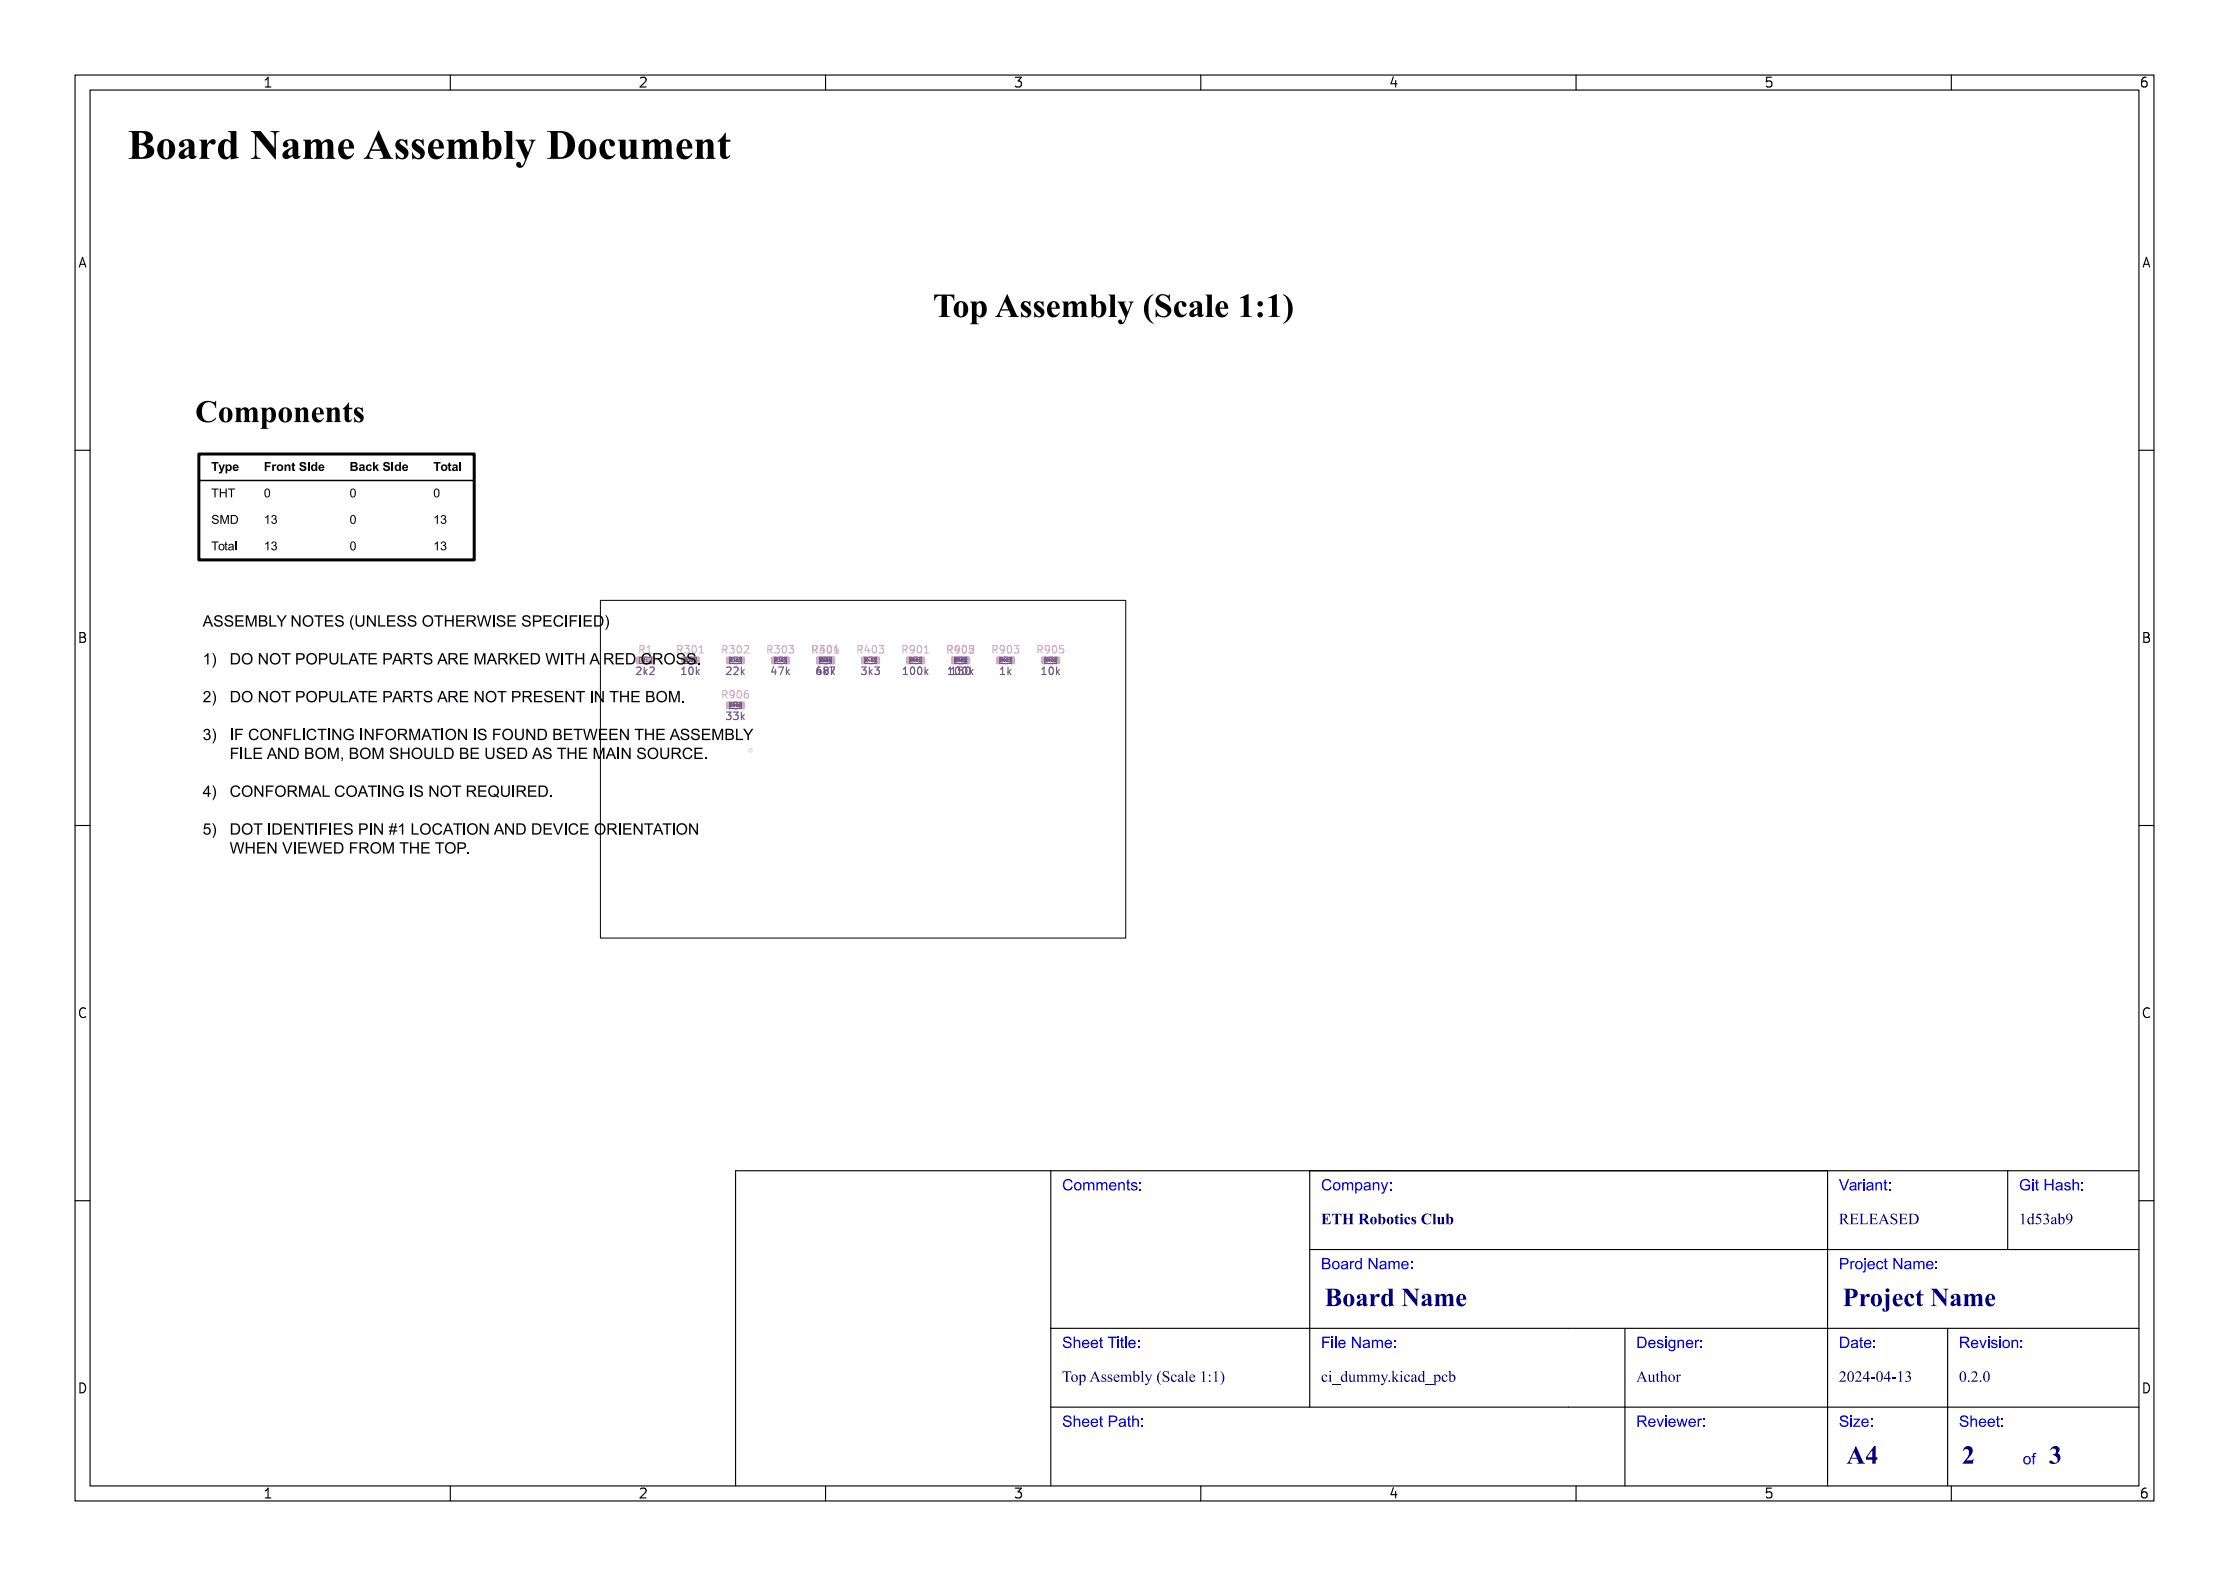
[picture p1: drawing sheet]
<svg xmlns="http://www.w3.org/2000/svg" width="297mm" height="210mm" viewBox="0 0 297 210" stroke-linecap="round" stroke-linejoin="round" font-family="sans-serif">
<defs><g id="words">
<text font-size="5.3" fill="#fff" x="17" y="21.5">Board Name Assembly Document</text>
<text font-size="4.3" fill="#fff" x="117.3" y="42.5">Top Assembly (Scale 1:1)</text>
<g font-size="3.3" fill="#fff">
<text x="176.5" y="174.3">Board Name</text>
<text x="245.5" y="174.3">Project Name</text>
<text x="246" y="195.3">A4</text>
<text x="261.4" y="195.3">2</text>
<text x="273" y="195.3">3</text>
</g>
<g font-size="2" fill="#fff">
<text x="141.5" y="158.8">Comments:</text>
<text x="176" y="158.8">Company:</text>
<text x="245" y="158.8">Variant:</text>
<text x="269" y="158.8">Git Hash:</text>
<text x="176" y="163.3">ETH Robotics Club</text>
<text x="245" y="163.3">RELEASED</text>
<text x="269" y="163.3">1d53ab9</text>
<text x="176" y="169.3">Board Name:</text>
<text x="245" y="169.3">Project Name:</text>
<text x="141.5" y="179.8">Sheet Title:</text>
<text x="176" y="179.8">File Name:</text>
<text x="218" y="179.8">Designer:</text>
<text x="245" y="179.8">Date:</text>
<text x="261" y="179.8">Revision:</text>
<text x="141.5" y="184.3">Top Assembly (Scale 1:1)</text>
<text x="176" y="184.3">ci_dummy.kicad_pcb</text>
<text x="218" y="184.3">Author</text>
<text x="245" y="184.3">2024-04-13</text>
<text x="261" y="184.3">0.2.0</text>
<text x="141.5" y="190.3">Sheet Path:</text>
<text x="218" y="190.3">Reviewer:</text>
<text x="245" y="190.3">Size:</text>
<text x="261" y="190.3">Sheet:</text>
<text x="269.5" y="195.3">of</text>
</g>
<g font-size="1.7" fill="#fff">
<text x="35" y="11.6">1</text>
<text x="85" y="11.6">2</text>
<text x="135" y="11.6">3</text>
<text x="185" y="11.6">4</text>
<text x="235" y="11.6">5</text>
<text x="285" y="11.6">6</text>
<text x="10.5" y="35.6">A</text>
<text x="285.5" y="35.6">A</text>
<text x="10.5" y="85.6">B</text>
<text x="285.5" y="85.6">B</text>
<text x="10.5" y="135.6">C</text>
<text x="285.5" y="135.6">C</text>
<text x="10.5" y="185.6">D</text>
<text x="285.5" y="185.6">D</text>
<text x="35" y="199.7">1</text>
<text x="85" y="199.7">2</text>
<text x="135" y="199.7">3</text>
<text x="185" y="199.7">4</text>
<text x="235" y="199.7">5</text>
<text x="285" y="199.7">6</text>
</g>
<g font-size="1.3" fill="#fff">
<text x="84.8" y="89.9">2k2</text>
<text x="85.2" y="87.1">R1</text>
<text x="90.4" y="87.1">R301</text>
<text x="90.8" y="89.9">10k</text>
<text x="96.4" y="87.1">R302</text>
<text x="96.8" y="89.9">22k</text>
<text x="102.4" y="87.1">R303</text>
<text x="102.8" y="89.9">47k</text>
<text x="108.4" y="87.1">R401</text>
<text x="108.8" y="89.9">4k7</text>
<text x="108.8" y="89.9">68k</text>
<text x="109.2" y="87.1">3 4</text>
<text x="114.4" y="87.1">R403</text>
<text x="114.8" y="89.9">3k3</text>
<text x="120.4" y="89.9">100k</text>
<text x="120.4" y="87.1">R901</text>
<text x="126.4" y="87.1">R405</text>
<text x="126.4" y="89.9">100k</text>
<text x="126.8" y="89.9">150</text>
<text x="127.2" y="87.1">9 2</text>
<text x="132.4" y="87.1">R903</text>
<text x="133.2" y="89.9">1k</text>
<text x="138.4" y="87.1">R905</text>
<text x="138.8" y="89.9">10k</text>
<text x="96.4" y="93.1">R906</text>
<text x="96.8" y="95.9">33k</text>
</g>
<g font-size=".5" fill="#fff">
<text x="85.7" y="88.2">R1</text>
<text x="91.4" y="88.2">R301</text>
<text x="97.4" y="88.2">R302</text>
<text x="103.4" y="88.2">R303</text>
<text x="109.4" y="88.2">R401</text>
<text x="109.4" y="88.2">R304</text>
<text x="115.4" y="88.2">R403</text>
<text x="121.4" y="88.2">R901</text>
<text x="127.4" y="88.2">R902</text>
<text x="127.4" y="88.2">R405</text>
<text x="133.4" y="88.2">R903</text>
<text x="139.4" y="88.2">R905</text>
<text x="97.4" y="94.2">R906</text>
</g>
</g></defs>
<path d="M80 80h70v45h-70z" fill="none" stroke="#000" stroke-width=".13"/>
<g fill="#eedab5">
<path d="M126.8 87.6h.7v.8h-.7z" fill-rule="evenodd"/>
<path d="M128.5 87.6h.7v.8h-.7z" fill-rule="evenodd"/>
<path d="M102.8 87.6h.7v.8h-.7z" fill-rule="evenodd"/>
<path d="M104.5 87.6h.7v.8h-.7z" fill-rule="evenodd"/>
<path d="M90.8 87.6h.7v.8h-.7z" fill-rule="evenodd"/>
<path d="M92.5 87.6h.7v.8h-.7z" fill-rule="evenodd"/>
<path d="M114.8 87.6h.7v.8h-.7z" fill-rule="evenodd"/>
<path d="M116.5 87.6h.7v.8h-.7z" fill-rule="evenodd"/>
<path d="M84.8 87.6h.7v.8h-.7z" fill-rule="evenodd"/>
<path d="M86.5 87.6h.7v.8h-.7z" fill-rule="evenodd"/>
<path d="M132.8 87.6h.7v.8h-.7z" fill-rule="evenodd"/>
<path d="M134.5 87.6h.7v.8h-.7z" fill-rule="evenodd"/>
<path d="M108.8 87.6h.7v.8h-.7z" fill-rule="evenodd"/>
<path d="M110.5 87.6h.7v.8h-.7z" fill-rule="evenodd"/>
<path d="M108.8 87.6h.7v.8h-.7z" fill-rule="evenodd"/>
<path d="M110.5 87.6h.7v.8h-.7z" fill-rule="evenodd"/>
<path d="M138.8 87.6h.7v.8h-.7z" fill-rule="evenodd"/>
<path d="M140.5 87.6h.7v.8h-.7z" fill-rule="evenodd"/>
<path d="M126.8 87.6h.7v.8h-.7z" fill-rule="evenodd"/>
<path d="M128.5 87.6h.7v.8h-.7z" fill-rule="evenodd"/>
<path d="M96.8 87.6h.7v.8h-.7z" fill-rule="evenodd"/>
<path d="M98.5 87.6h.7v.8h-.7z" fill-rule="evenodd"/>
<path d="M120.8 87.6h.7v.8h-.7z" fill-rule="evenodd"/>
<path d="M122.5 87.6h.7v.8h-.7z" fill-rule="evenodd"/>
<path d="M96.8 93.6h.7v.8h-.7z" fill-rule="evenodd"/>
<path d="M98.5 93.6h.7v.8h-.7z" fill-rule="evenodd"/>
</g>
<circle cx="100" cy="100" r=".3" fill="#eedab5"/>
<circle cx="100" cy="100" r=".15" fill="#fff"/>
<g fill="#b9b9b9">
<path d="M126.8 87.5h.8v1h-.8z" fill-rule="evenodd"/>
<path d="M128.4 87.5h.8v1h-.8z" fill-rule="evenodd"/>
<path d="M102.8 87.5h.8v1h-.8z" fill-rule="evenodd"/>
<path d="M104.4 87.5h.8v1h-.8z" fill-rule="evenodd"/>
<path d="M90.8 87.5h.8v1h-.8z" fill-rule="evenodd"/>
<path d="M92.4 87.5h.8v1h-.8z" fill-rule="evenodd"/>
<path d="M114.8 87.5h.8v1h-.8z" fill-rule="evenodd"/>
<path d="M116.4 87.5h.8v1h-.8z" fill-rule="evenodd"/>
<path d="M84.8 87.5h.8v1h-.8z" fill-rule="evenodd"/>
<path d="M86.4 87.5h.8v1h-.8z" fill-rule="evenodd"/>
<path d="M132.8 87.5h.8v1h-.8z" fill-rule="evenodd"/>
<path d="M134.4 87.5h.8v1h-.8z" fill-rule="evenodd"/>
<path d="M108.8 87.5h.8v1h-.8z" fill-rule="evenodd"/>
<path d="M110.4 87.5h.8v1h-.8z" fill-rule="evenodd"/>
<path d="M108.8 87.5h.8v1h-.8z" fill-rule="evenodd"/>
<path d="M110.4 87.5h.8v1h-.8z" fill-rule="evenodd"/>
<path d="M138.8 87.5h.8v1h-.8z" fill-rule="evenodd"/>
<path d="M140.4 87.5h.8v1h-.8z" fill-rule="evenodd"/>
<path d="M126.8 87.5h.8v1h-.8z" fill-rule="evenodd"/>
<path d="M128.4 87.5h.8v1h-.8z" fill-rule="evenodd"/>
<path d="M96.8 87.5h.8v1h-.8z" fill-rule="evenodd"/>
<path d="M98.4 87.5h.8v1h-.8z" fill-rule="evenodd"/>
<path d="M120.8 87.5h.8v1h-.8z" fill-rule="evenodd"/>
<path d="M122.4 87.5h.8v1h-.8z" fill-rule="evenodd"/>
<path d="M96.8 93.5h.8v1h-.8z" fill-rule="evenodd"/>
<path d="M98.4 93.5h.8v1h-.8z" fill-rule="evenodd"/>
</g>
<g fill="#e1a98e">
<path d="M126.8 87.6h.7v.8h-.7z" fill-rule="evenodd"/>
<path d="M128.5 87.6h.7v.8h-.7z" fill-rule="evenodd"/>
<path d="M102.8 87.6h.7v.8h-.7z" fill-rule="evenodd"/>
<path d="M104.5 87.6h.7v.8h-.7z" fill-rule="evenodd"/>
<path d="M90.8 87.6h.7v.8h-.7z" fill-rule="evenodd"/>
<path d="M92.5 87.6h.7v.8h-.7z" fill-rule="evenodd"/>
<path d="M114.8 87.6h.7v.8h-.7z" fill-rule="evenodd"/>
<path d="M116.5 87.6h.7v.8h-.7z" fill-rule="evenodd"/>
<path d="M84.8 87.6h.7v.8h-.7z" fill-rule="evenodd"/>
<path d="M86.5 87.6h.7v.8h-.7z" fill-rule="evenodd"/>
<path d="M132.8 87.6h.7v.8h-.7z" fill-rule="evenodd"/>
<path d="M134.5 87.6h.7v.8h-.7z" fill-rule="evenodd"/>
<path d="M108.8 87.6h.7v.8h-.7z" fill-rule="evenodd"/>
<path d="M110.5 87.6h.7v.8h-.7z" fill-rule="evenodd"/>
<path d="M108.8 87.6h.7v.8h-.7z" fill-rule="evenodd"/>
<path d="M110.5 87.6h.7v.8h-.7z" fill-rule="evenodd"/>
<path d="M138.8 87.6h.7v.8h-.7z" fill-rule="evenodd"/>
<path d="M140.5 87.6h.7v.8h-.7z" fill-rule="evenodd"/>
<path d="M126.8 87.6h.7v.8h-.7z" fill-rule="evenodd"/>
<path d="M128.5 87.6h.7v.8h-.7z" fill-rule="evenodd"/>
<path d="M96.8 87.6h.7v.8h-.7z" fill-rule="evenodd"/>
<path d="M98.5 87.6h.7v.8h-.7z" fill-rule="evenodd"/>
<path d="M120.8 87.6h.7v.8h-.7z" fill-rule="evenodd"/>
<path d="M122.5 87.6h.7v.8h-.7z" fill-rule="evenodd"/>
<path d="M96.8 93.6h.7v.8h-.7z" fill-rule="evenodd"/>
<path d="M98.5 93.6h.7v.8h-.7z" fill-rule="evenodd"/>
</g>
<g fill="none" stroke="#db9de1" stroke-width=".15">
<path d="M85.3 86.5h.4l.1-.1v-.3l-.2-.1h-.3v1M85.5 86.5l.3 .5M86.2 87h.6M86.2 86.3l.3-.3v1M90.3 86.5h.5l.1-.1-.1-.3-.1-.1h-.4v1M90.5 86.5l.4 .5M91.2 86h.6l-.3 .4 .3 .1v.4l-.2 .1-.4-.1M92.4 86.1l.1-.1a.53 .53 0 0 1 .3 .5 .53 .53 0 0 1-.3 .5 .66 .66 0 0 1-.1-.9zM93.2 87h.5M93.2 86.3l.3-.3v1M96.3 86.5h.5l.1-.1-.1-.3-.1-.1h-.4v1M96.3 92.5h.5l.1-.1-.1-.3-.1-.1h-.4v1"/>
<path d="M96.5 86.5l.4 .5M96.5 92.5l.4 .5M97.2 86h.6l-.3 .4 .3 .1v.4l-.2 .1-.4-.1M97.8 92.5l-.2 .1h-.1l-.2-.1 .1-.4 .2-.1 .2 .1a.66 .66 0 0 1-.3 .9h-.1M98.3 92.1l.2-.1a.53 .53 0 0 1 .3 .5 .53 .53 0 0 1-.3 .5l-.2-.1-.1-.3zM98.4 86.1l.1-.1a.53 .53 0 0 1 .3 .5 .53 .53 0 0 1-.3 .5 .66 .66 0 0 1-.1-.9zM99.2 86.1l.3-.1 .2 .3-.6 .7h.6M99.6 92l-.2 .1a.67 .67 0 0 0 0 .9l.3-.1v-.3l-.2-.2h-.1l-.2 .2M102.3 86.5h.5l.1-.1-.1-.3-.1-.1h-.4v1M102.5 86.5l.4 .5M103.2 86h.6l-.3 .4 .3 .1v.4l-.2 .1-.4-.1M104.4 86.1l.1-.1a.53 .53 0 0 1 .3 .5 .53 .53 0 0 1-.3 .5 .66 .66 0 0 1-.1-.9z"/>
<path d="M105.1 86h.6l-.3 .4 .3 .1v.4l-.2 .1-.4-.1M108.3 86.5h.5l.1-.1-.1-.3-.1-.1h-.4v1M108.5 86.5l.4 .5M109.2 86h.6l-.3 .4 .3 .1v.4l-.2 .1-.4-.1M109.5 86l-.2 .7h.6M109.7 86.4v.6M110.4 86.1l.1-.1a.53 .53 0 0 1 .3 .5 .53 .53 0 0 1-.3 .5 .66 .66 0 0 1-.1-.9zM111.2 87h.5M111.2 86.3l.3-.3v1M111.4 86l-.2 .7h.6M111.6 86.4v.6M114.3 86.5h.5l.1-.1-.1-.3-.1-.1h-.4v1"/>
<path d="M114.5 86.5l.4 .5M115.5 86l-.2 .7h.6M115.7 86.4v.6M116.4 86.1l.1-.1a.53 .53 0 0 1 .3 .5 .53 .53 0 0 1-.3 .5 .66 .66 0 0 1-.1-.9zM117.1 86h.6l-.3 .4 .3 .1v.4l-.2 .1-.4-.1M120.3 86.5h.5l.1-.1-.1-.3-.1-.1h-.4v1M120.5 86.5l.4 .5M121.8 86.5l-.2 .1h-.1l-.2-.1 .1-.4 .2-.1 .2 .1a.66 .66 0 0 1-.3 .9h-.1M122.4 86.1l.1-.1a.53 .53 0 0 1 .3 .5 .53 .53 0 0 1-.3 .5 .66 .66 0 0 1-.1-.9zM123.2 87h.5M123.2 86.3l.3-.3v1M126.3 86.5h.5l.1-.1-.1-.3-.1-.1h-.4v1"/>
<path d="M126.5 86.5l.4 .5M127.5 86l-.2 .7h.6M127.7 86.4v.6M127.8 86.5l-.2 .1h-.1l-.2-.1 .1-.4 .2-.1 .2 .1a.66 .66 0 0 1-.3 .9h-.1M128.4 86.1l.1-.1a.53 .53 0 0 1 .3 .5 .53 .53 0 0 1-.3 .5 .66 .66 0 0 1-.1-.9zM129.2 86.9l.1 .1M129.3 86l-.1 .1M129.5 86l.2 .2v.3l-.6 .5h.6M129.7 86h-.5v.5l.3-.1 .2 .2v.2l-.2 .2M132.3 86.5h.5l.1-.1-.1-.3-.1-.1h-.4v1M132.5 86.5l.4 .5M133.8 86.5l-.2 .1h-.1l-.2-.1 .1-.4 .2-.1 .2 .1a.66 .66 0 0 1-.3 .9h-.1"/>
<path d="M134.4 86.1l.1-.1a.53 .53 0 0 1 .3 .5 .53 .53 0 0 1-.3 .5 .66 .66 0 0 1-.1-.9zM135.1 86h.6l-.3 .4 .3 .1v.4l-.2 .1-.4-.1M138.3 86.5h.5l.1-.1-.1-.3-.1-.1h-.4v1M138.5 86.5l.4 .5M139.8 86.5l-.2 .1h-.1l-.2-.1 .1-.4 .2-.1 .2 .1a.66 .66 0 0 1-.3 .9h-.1M140.4 86.1l.1-.1a.53 .53 0 0 1 .3 .5 .53 .53 0 0 1-.3 .5 .66 .66 0 0 1-.1-.9zM141.7 86h-.5v.5l.1-.1 .3 .1 .1 .1v.3l-.2 .1-.3-.1"/>
</g>
<g fill="none" stroke="#db9de1" stroke-width=".13">
<path d="M85.8 87.5h.4M85.8 88.5h.4M91.8 87.5h.4M91.8 88.5h.4M97.8 87.5h.4M97.8 88.5h.4M97.8 93.5h.4M97.8 94.5h.4M103.8 87.5h.4M103.8 88.5h.4M109.8 87.5h.4M109.8 88.5h.4"/>
<path d="M115.8 87.5h.4M115.8 88.5h.4M121.8 87.5h.4M121.8 88.5h.4M127.8 87.5h.4M127.8 88.5h.4M133.8 87.5h.4M133.8 88.5h.4M139.8 87.5h.4M139.8 88.5h.4"/>
</g>
<g fill="none" stroke="#744679" stroke-width=".15">
<path d="M84.8 89l.4-.1 .2 .3-.6 .7h.6M85.8 88.9v1M85.9 89.5l.3 .4M86.2 89.2l-.4 .4M86.6 89l.4-.1 .2 .3-.7 .7h.7M90.8 89.9h.6M90.8 89.2l.3-.3v1M91.9 89l.1-.1a.53 .53 0 0 1 .4 .5 .53 .53 0 0 1-.4 .5l-.1-.1-.1-.3zM92.8 88.9v1M92.9 89.5l.3 .4M93.2 89.2l-.4 .4M96.8 94.9h.6l-.3 .4 .3 .1v.4l-.2 .1-.4-.1"/>
<path d="M96.8 89l.4-.1 .2 .3-.6 .7h.6M97.7 94.9h.7l-.4 .4 .3 .1v.4l-.1 .1-.5-.1M97.8 89l.4-.1 .2 .3-.7 .7h.7M98.8 88.9v1M98.8 94.9v1M98.9 89.5l.3 .4M98.9 95.5l.3 .4M99.2 95.2l-.4 .4M99.2 89.2l-.4 .4M103.1 88.8l-.3 .8h.7M103.3 89.2v.7M103.7 88.9h.7l-.4 1"/>
<path d="M104.8 88.9v1M104.9 89.5l.3 .4M105.2 89.2l-.4 .4M109.1 88.8l-.3 .8h.7M109.3 88.9h-.3a.67 .67 0 0 0 0 1l.4-.1v-.3l-.2-.2h-.2l-.2 .2M109.3 89.2v.7M109.8 88.9v1M109.9 89.5l.3 .4M110 89.3l-.2 .2v.2l.2 .2h.2l.2-.2v-.2l-.2-.2M110 89.3l-.2-.2 .2-.2h.2l.2 .2-.2 .2M110 89.3h.2M110.2 89.2l-.4 .4"/>
<path d="M110.5 88.9h.7l-.4 1v-1M110.9 89.5l.3 .4M111.2 89.2l-.4 .4M114.8 88.9h.6l-.3 .4 .3 .1v.4l-.2 .1-.4-.1M115.8 88.9v1M115.9 89.5l.3 .4M116.2 89.2l-.4 .4M116.5 88.9h.7l-.4 .4 .3 .1v.4l-.1 .1-.5-.1M120.4 89.9h.5M120.4 89.2l.2-.3v1M121.5 88.9a.53 .53 0 0 1 .4 .5 .53 .53 0 0 1-.4 .5 .67 .67 0 0 1 0-1zM122.4 88.9h.1a.53 .53 0 0 1 .3 .5 .53 .53 0 0 1-.3 .5 .67 .67 0 0 1-.1-1z"/>
<path d="M123.3 88.9v1M123.4 89.5l.2 .4M123.6 89.2l-.3 .4M126.4 89.9h.9M126.4 89.2l.2-.3v1M126.8 89.2l.2-.3v1M127.5 88.9a.53 .53 0 0 1 .4 .5 .53 .53 0 0 1-.4 .5 .67 .67 0 0 1 0-1zM127.7 89.8h.1M128.2 88.9h-.4l-.1 .5 .4-.1 .2 .2-.1 .3h-.4M128.7 89l-.1-.1a.53 .53 0 0 0-.4 .5 .53 .53 0 0 0 .4 .5l.1-.1M128.7 89l.1 .3-.1 .5M128.8 89l.1-.1h.2l.1 .4"/>
<path d="M128.8 89l-.1 .3 .1 .5M129.2 89.5l-.1 .3-.2 .1-.1-.1M129.3 88.9v1M129.4 89.5l.2 .4M129.6 89.2l-.3 .4M133.3 89.9h.6M133.3 89.2l.3-.3v1M134.3 88.9v1M134.4 89.5l.3 .4M134.7 89.2l-.4 .4M138.8 89.9h.6M138.8 89.2l.3-.3v1"/>
<path d="M139.9 89l.1-.1a.53 .53 0 0 1 .4 .5 .53 .53 0 0 1-.4 .5l-.1-.1-.1-.3zM140.8 88.9v1M140.9 89.5l.3 .4M141.2 89.2l-.4 .4"/>
</g>
<g fill="none" stroke="#744679" stroke-width=".13">
<path d="M85.2 87.6h1.6v.8h-1.6zM85.8 88l.1 .2M85.9 87.8h-.2v.4M85.9 87.8h.1M85.9 87.8v.2h-.2M86.1 88.2h.2M86.1 87.9l.1-.1v.4M91.2 87.6h1.6v.8h-1.6zM91.3 88h.2v-.2h-.2v.4M91.4 88l.2 .2M91.7 87.8h.2l-.1 .1 .1 .1v.1h-.2M92.1 87.8a.19 .19 0 0 0 0 .2 .19 .19 0 0 0 .2 .2v-.4"/>
<path d="M92.1 87.8h.2M92.1 87.8h.1M92.3 87.8h.1M92.5 88.2h.2M92.5 87.9l.1-.1v.4M97.2 87.6h1.6v.8h-1.6zM97.2 93.6h1.6v.8h-1.6zM97.3 88h.2v-.2h-.2v.4M97.3 94h.2v-.2h-.2v.4M97.4 88l.2 .2M97.4 94l.2 .2M97.7 87.8h.2l-.1 .1 .1 .1v.1h-.2"/>
<path d="M97.7 94h.1M97.7 93.8v.2M97.7 93.8h.2M97.7 93.8h.1M97.7 94h.2M97.9 93.8h.1M97.9 93.8v.3l-.2 .1M97.9 94h.1M98.1 87.8a.19 .19 0 0 0 0 .2 .19 .19 0 0 0 .2 .2v-.4M98.1 93.8a.19 .19 0 0 0 0 .2 .19 .19 0 0 0 .2 .2v-.4M98.1 87.8h.2M98.1 87.8h.1"/>
<path d="M98.1 93.8h.2M98.1 93.8h.1M98.3 87.8h.1M98.3 93.8h.1M98.5 93.8v.3h.2l-.1-.2-.1 .1M98.5 93.8h.1M98.7 87.8h-.2M98.7 87.8h.1M98.7 93.8h-.2M98.7 87.8v.2l-.3 .2h.3M103.2 87.6h1.6v.8h-1.6zM103.3 88h.2v-.2h-.2v.4"/>
<path d="M103.4 88l.2 .2M103.7 87.8h.2l-.1 .1 .1 .1v.1h-.2M104.1 87.8a.19 .19 0 0 0 0 .2 .19 .19 0 0 0 .2 .2v-.4M104.1 87.8h.2M104.1 87.8h.1M104.3 87.8h.1M104.4 87.8h.3l-.1 .1 .1 .1v.1h-.3M109.2 87.6h1.6v.8h-1.6zM109.4 88l.2 .2M109.5 87.8h-.2v.4M109.5 87.8h.1M109.5 87.8v.2h-.2"/>
<path d="M109.7 87.8h.2l-.1 .1 .1 .1v.2M109.7 88.1l.2 .1M109.8 87.8l-.1 .2h.3M109.9 87.9v.3M110.1 87.8a.19 .19 0 0 0 0 .2 .19 .19 0 0 0 .2 .2v-.4M110.1 87.8h.2M110.1 87.8h.1M110.3 87.8h.1M110.5 88.2h.2M110.5 87.9l.1-.1v.4M110.6 87.8l-.1 .2h.2M110.7 87.9v.3"/>
<path d="M115.2 87.6h1.6v.8h-1.6zM115.4 88l.2 .2M115.5 87.8h-.2v.4M115.5 87.8h.1M115.5 87.8v.2h-.2M115.8 87.8l-.1 .2h.3M115.9 87.9v.3M116.1 87.8h.1a.18 .18 0 0 1 .1 .2 .18 .18 0 0 1-.2 .1zM116.4 87.8h.3l-.1 .1 .1 .1v.1h-.3M121.2 87.6h1.6v.8h-1.6zM121.4 88l.2 .2M121.5 87.8h-.2v.4"/>
<path d="M121.5 87.8h.1M121.5 87.8v.2h-.2M121.7 87.8h.2v.2h-.2zM121.9 88l-.2 .2M121.9 88h.1M122.1 87.8h.1a.18 .18 0 0 1 .1 .2 .18 .18 0 0 1-.2 .1zM122.5 88.2h.2M122.5 87.9l.1-.1v.4M127.2 87.6h1.6v.8h-1.6zM127.3 88h.2v-.2h-.2v.4M127.4 88l.2 .2M127.8 88l-.1-.1 .2-.1v.3l-.2 .1"/>
<path d="M127.8 87.8l-.1 .2h.3M127.9 87.9v.3M127.9 88h.1M128.1 87.8h.1a.18 .18 0 0 1 .1 .2 .18 .18 0 0 1-.2 .1zM128.5 88.1v.1M128.5 87.8h.1M128.6 87.8l.1 .2-.3 .2h.3M128.7 87.8h-.2v.2h.2l-.1 .2M133.2 87.6h1.6v.8h-1.6zM133.3 88h.2v-.2h-.2v.4M133.4 88l.2 .2M133.9 87.8l-.2 .1v.1h.2"/>
<path d="M133.9 87.8h.1M133.9 87.8v.3l-.2 .1M133.9 88h.1M134.1 87.8h.1a.18 .18 0 0 1 .1 .2 .18 .18 0 0 1-.2 .1zM134.4 87.8h.3l-.1 .1 .1 .1v.1h-.3M139.2 87.6h1.6v.8h-1.6zM139.3 88h.2v-.2h-.2v.4M139.4 88l.2 .2M139.9 87.8l-.2 .1v.1h.2M139.9 87.8h.1M139.9 87.8v.3l-.2 .1M139.9 88h.1"/>
<path d="M140.1 87.8a.19 .19 0 0 0 0 .2 .19 .19 0 0 0 .2 .2v-.4M140.1 87.8h.2M140.1 87.8h.1M140.3 87.8h.1M140.7 87.8h-.2v.2h.2v.1h-.2"/>
</g>
<path d="M26.5 60.5h36.7v14.1h-36.7z" fill="none" stroke="#000" stroke-width=".4"/>
<g fill="#000">
<path d="M26.6 53.8a1.85 1.85 0 0 1 2-.2l.2-.2v1h-.1a.91 .91 0 0 0-1-.8 .91 .91 0 0 0-.8 1 1.3 1.3 0 0 0 .7 1.5l.7-.1 .5-.4a.71 .71 0 0 1-.7 .7 1.44 1.44 0 0 1-1.7-.7 1.44 1.44 0 0 1 .2-1.8z" fill-rule="evenodd"/>
<path d="M29.6 54.4a.99 .99 0 0 1 1.2 .3 .99 .99 0 0 1 0 1.3 .88 .88 0 0 1-1 .3 .88 .88 0 0 1-.6-.8h.6v.4a.26 .26 0 0 0 .2 .3 .26 .26 0 0 0 .3-.3v-1.3a.28 .28 0 0 0-.3-.2 .28 .28 0 0 0-.2 .4v.7h-.6v-.6z" fill-rule="evenodd"/>
<path d="M31.3 54.3h.8v.3a.59 .59 0 0 1 .5-.3 .59 .59 0 0 1 .6 .3 .61 .61 0 0 1 .7-.3 .61 .61 0 0 1 .4 .7v1l.2 .2h-1l.2-.2v-1.2a.23 .23 0 0 0-.2-.3 .23 .23 0 0 0-.2 .2l-.1 .1v1.2l.2 .2h-1l.2-.2v-1.2a.23 .23 0 0 0-.2-.2 .23 .23 0 0 0-.2 .1l-.1 .1v1v.3l.2 .1h-1l.2-.1v-.3v-1.3z" fill-rule="evenodd"/>
<path d="M34.7 54.3h.8v.3a.7 .7 0 0 1 .8-.3 .7 .7 0 0 1 .5 .8 .85 .85 0 0 1-.2 .9 .85 .85 0 0 1-.9 .2l-.2-.1v.9l.3 .1h-1.1l.2-.2v-2.1h.6v1a.31 .31 0 0 0 .3 .3 .31 .31 0 0 0 .3-.2v-1.1a.31 .31 0 0 0-.3-.3 .31 .31 0 0 0-.3 .3h-.6v-.3z" fill-rule="evenodd"/>
<path d="M37.5 54.4a.98 .98 0 0 1 1.4 .7 .98 .98 0 0 1-1.1 1.2l-.5-.3-.2-.5h.6v.4a.26 .26 0 0 0 .3 .3 .26 .26 0 0 0 .3-.3v-1.3a.28 .28 0 0 0-.4-.2 .28 .28 0 0 0-.2 .4v.7h-.6l.1-.6z" fill-rule="evenodd"/>
<path d="M39.2 54.3h.8v.3a.59 .59 0 0 1 .8-.3 .59 .59 0 0 1 .3 .8v.9l.2 .2h-1l.2-.2v-1.2a.21 .21 0 0 0-.2-.3 .21 .21 0 0 0-.2 .2l-.1 .1v1v.3l.2 .1h-1l.2-.1v-.3v-1.3z" fill-rule="evenodd"/>
<path d="M41.8 54.6a.77 .77 0 0 1 .9-.2 .77 .77 0 0 1 .5 .8h-1.1a.55 .55 0 0 0 .2 .7 .55 .55 0 0 0 .7-.1l.1-.1h.1a.83 .83 0 0 1-1 .6 .83 .83 0 0 1-.6-1v-.3l1.1 .1-.1-.5-.2-.2-.3 .2v.4h-.5z" fill-rule="evenodd"/>
<path d="M43.4 54.3h.8v.3a.59 .59 0 0 1 .8-.3 .59 .59 0 0 1 .3 .8v.9l.2 .2h-1l.2-.2v-1.2a.21 .21 0 0 0-.2-.3 .21 .21 0 0 0-.2 .2l-.1 .1v1v.3l.2 .1h-1l.2-.1v-.3v-1.3z" fill-rule="evenodd"/>
<path d="M46.4 53.6h.1v.7h.4v.2h-.4v1.4l.1 .1 .3-.2a.47 .47 0 0 1-.3 .4 .47 .47 0 0 1-.5 0l-.2-.4v-1.3h-.2l.4-.4z" fill-rule="evenodd"/>
<path d="M47.3 54.5a.81 .81 0 0 1 .9-.1l.1-.1 .1 .6h-.1a.45 .45 0 0 0-.2-.4 .45 .45 0 0 0-.5 0v.2l.4 .3a.68 .68 0 0 1 .4 1 .68 .68 0 0 1-1 .2l-.2 .1v-.7a.78 .78 0 0 0 .7 .5l.1-.2-.3-.3a.7 .7 0 0 1-.4-1.1z" fill-rule="evenodd"/>
<path d="M28.4 68.7l.4-.1a.36 .36 0 0 1 .3 .4h-.1a.25 .25 0 0 0-.3-.3 .25 .25 0 0 0-.2 .3l.1 .1a.45 .45 0 0 1 .5 .5 .5 .5 0 0 1-.5 .2 .5 .5 0 0 1-.4-.4h.2a.3 .3 0 0 0 .3 .3 .3 .3 0 0 0 .3-.3l-.2-.1a.39 .39 0 0 1-.4-.1 .39 .39 0 0 1 0-.5z" fill-rule="evenodd"/>
<path d="M28.2 61.6h.9v.2h-.3v1h-.3v-1h-.3z" fill-rule="evenodd"/>
<path d="M28.2 72.2h.9v.1h-.4v1h-.1v-1h-.4z" fill-rule="evenodd"/>
<path d="M28.2 65.1h.9v.1h-.4v1.1h-.1v-1.1h-.4z" fill-rule="evenodd"/>
<path d="M29.1 61.9h.2l.2 .6 .2-.6h.3l-.4 1-.2 .2h-.2v-.2h.1l.1-.1z" fill-rule="evenodd"/>
<path d="M29.3 65.1h.1v.5h.7v-.5h.1v1.2h-.1v-.6h-.7v.6h-.1z" fill-rule="evenodd"/>
<path d="M29.4 68.6h.2l.3 1 .4-1h.2v1.2h-.2v-1l-.3 1h-.1l-.4-1v1h-.1z" fill-rule="evenodd"/>
<path d="M29.2 72.6a.42 .42 0 0 1 .7 0 .42 .42 0 0 1-.2 .7 .42 .42 0 0 1-.6-.3v-.1h.2a.28 .28 0 0 0 .3 .3 .28 .28 0 0 0 .1-.4l-.2-.2-.2 .1v.2h-.2z" fill-rule="evenodd"/>
<path d="M30 72.3l.2-.1v.3h.1v.1h-.1v.5l.1 .2a.21 .21 0 0 1-.2 0 .21 .21 0 0 1-.1-.2v-.5h-.1z" fill-rule="evenodd"/>
<path d="M30.1 61.9h.2v.1a.42 .42 0 0 1 .6 .2 .42 .42 0 0 1-.4 .6l-.2-.2v.5h-.2v-.8h.2a.22 .22 0 0 0 .2 .3 .22 .22 0 0 0 .2-.4 .19 .19 0 0 0-.3-.1 .19 .19 0 0 0-.1 .2h-.2z" fill-rule="evenodd"/>
<path d="M30.4 65.1h.9v.1h-.4v1.1h-.1v-1.1h-.4z" fill-rule="evenodd"/>
<path d="M30.5 72.5h.1a.38 .38 0 0 1 .4 0 .38 .38 0 0 1 .1 .5l.1 .3h-.2v-.1l-.4 .1-.2-.1v-.1l.3 .1h.2l.1-.3-.6 .2a.45 .45 0 0 1 .6-.3 .22 .22 0 0 0-.2-.2 .22 .22 0 0 0-.2 .1h-.2z" fill-rule="evenodd"/>
<path d="M30.7 68.6h.4a.59 .59 0 0 1 .6 .6 .59 .59 0 0 1-.5 .6h-.5v-.1h.4a.46 .46 0 0 0 .5-.5 .46 .46 0 0 0-.5-.4h-.2v.9h-.2z" fill-rule="evenodd"/>
<path d="M31.4 72.2h.1v1.1h-.1z" fill-rule="evenodd"/>
<path d="M31.1 62a.41 .41 0 0 1 .5-.1 .41 .41 0 0 1 .2 .5h-.6a.17 .17 0 0 0 .2 .2 .17 .17 0 0 0 .2-.1h.2a.41 .41 0 0 1-.5 .3 .41 .41 0 0 1-.3-.5h.6l-.2-.3-.2 .3h-.2z" fill-rule="evenodd"/>
<path d="M35.3 61.6h.8v.2h-.6v.3h.5v.2h-.5v.5h-.2z" fill-rule="evenodd"/>
<path d="M35.4 65.2l.2-.1a.66 .66 0 0 1 .4 .6 .66 .66 0 0 1-.4 .6 .46 .46 0 0 1-.4-.6h.2a.29 .29 0 0 0 0 .4 .29 .29 0 0 0 .3 0l.1-.1a.61 .61 0 0 0-.1-.8 .31 .31 0 0 0-.3 .5h-.2v-.1z" fill-rule="evenodd"/>
<path d="M35.3 72.4l.5-.3v1.2h-.2v-.9l-.3 .2z" fill-rule="evenodd"/>
<path d="M35.3 68.9l.5-.3v1.2h-.2v-.9l-.3 .2z" fill-rule="evenodd"/>
<path d="M36.3 72.2a.31 .31 0 0 1 .4 0 .31 .31 0 0 1 0 .5 .37 .37 0 0 1 0 .6 .37 .37 0 0 1-.6-.3h.2a.24 .24 0 0 0 .3 .2 .24 .24 0 0 0 .1-.3 .24 .24 0 0 0-.3-.1v-.2a.2 .2 0 0 0 .3-.1 .2 .2 0 0 0-.2-.3 .2 .2 0 0 0-.2 .3h-.1z" fill-rule="evenodd"/>
<path d="M36.3 68.7a.31 .31 0 0 1 .4 0 .31 .31 0 0 1 0 .5 .37 .37 0 0 1 0 .6 .37 .37 0 0 1-.6-.3h.2a.24 .24 0 0 0 .3 .2 .24 .24 0 0 0 .1-.3 .24 .24 0 0 0-.3-.2v-.1a.2 .2 0 0 0 .3-.1 .2 .2 0 0 0-.2-.3 .2 .2 0 0 0-.2 .3l-.1-.1z" fill-rule="evenodd"/>
<path d="M36.3 61.9h.2v.1l.1-.1h.2v.2h-.2l-.1 .1v.6h-.2z" fill-rule="evenodd"/>
<path d="M37 62a.45 .45 0 0 1 .7 .1 .45 .45 0 0 1-.3 .6 .45 .45 0 0 1-.5-.4h.2a.23 .23 0 0 0 .3 .3 .23 .23 0 0 0 .1-.4 .21 .21 0 0 0-.3-.1 .21 .21 0 0 0-.1 .2h-.2z" fill-rule="evenodd"/>
<path d="M37.9 61.9h.2v.1a.31 .31 0 0 1 .4-.1 .31 .31 0 0 1 .2 .3v.6h-.2v-.6a.16 .16 0 0 0-.2-.2 .16 .16 0 0 0-.1 .2l-.1 .6h-.2z" fill-rule="evenodd"/>
<path d="M38.9 61.7l.3-.1v.3h.1v.2h-.1v.3v.2h.1v.1l-.1 .1a.23 .23 0 0 1-.3-.3v-.4h-.1z" fill-rule="evenodd"/>
<path d="M40 61.7l.2-.1a.43 .43 0 0 1 .6 .3h-.2l-.3-.2a.13 .13 0 0 0-.1 .1 .13 .13 0 0 0 .1 .2 .43 .43 0 0 1 .5 .5 .43 .43 0 0 1-.6 .2l-.2-.1-.1-.2h.2a.22 .22 0 0 0 .2 .2 .22 .22 0 0 0 .2-.3 .51 .51 0 0 1-.6-.5z" fill-rule="evenodd"/>
<path d="M41 61.6h.3v.2h-.3z" fill-rule="evenodd"/>
<path d="M41 61.9h.3v.9h-.3z" fill-rule="evenodd"/>
<path d="M41.5 62a.33 .33 0 0 1 .5 0v-.4h.3v1.2h-.2v-.2a.36 .36 0 0 1-.5 .1 .36 .36 0 0 1-.2-.4h.3a.22 .22 0 0 0 .2 .3 .22 .22 0 0 0 .1-.4 .19 .19 0 0 0-.2-.1 .19 .19 0 0 0-.1 .2h-.3z" fill-rule="evenodd"/>
<path d="M42.5 62a.41 .41 0 0 1 .5-.1 .41 .41 0 0 1 .2 .5h-.5a.17 .17 0 0 0 .1 .2 .17 .17 0 0 0 .2-.1h.2a.41 .41 0 0 1-.5 .3 .41 .41 0 0 1-.3-.5h.6l-.2-.3-.1 .3h-.3z" fill-rule="evenodd"/>
<path d="M46.8 72.2l.2-.1a.65 .65 0 0 1 .4 .6 .65 .65 0 0 1-.4 .7 .45 .45 0 0 1-.4-.7h.2a.29 .29 0 0 0 0 .4 .29 .29 0 0 0 .4 .1v-.2a.61 .61 0 0 0-.1-.7 .31 .31 0 0 0-.3 .4h-.2l.1-.1z" fill-rule="evenodd"/>
<path d="M46.8 68.7l.2-.1a.65 .65 0 0 1 .4 .6 .65 .65 0 0 1-.4 .6 .47 .47 0 0 1-.4-.6h.2a.29 .29 0 0 0 0 .4 .29 .29 0 0 0 .4 .1v-.2a.61 .61 0 0 0-.1-.8 .31 .31 0 0 0-.3 .5h-.2l.1-.1z" fill-rule="evenodd"/>
<path d="M46.8 65.2l.2-.1a.65 .65 0 0 1 .4 .6 .65 .65 0 0 1-.4 .6 .45 .45 0 0 1-.4-.6h.2a.29 .29 0 0 0 0 .4 .29 .29 0 0 0 .4 0v-.1a.61 .61 0 0 0-.1-.8 .31 .31 0 0 0-.3 .5h-.2l.1-.1z" fill-rule="evenodd"/>
<path d="M46.7 61.6h.5a.31 .31 0 0 1 .4 .1 .31 .31 0 0 1-.1 .4 .32 .32 0 0 1 .2 .4 .32 .32 0 0 1-.4 .2l-.6 .1v-.2l.6-.1 .1-.1-.1-.1-.4-.1v.4h-.2v-.6h.6l.1-.1-.1-.1h-.4v.2h-.2z" fill-rule="evenodd"/>
<path d="M47.9 62l.4-.1a.26 .26 0 0 1 .3 .3v.6h-.2v-.1l-.4 .1-.2-.3 .4 .1 .2-.3-.3 .2h-.3l.1-.1 .5-.2-.1-.1-.2 .1-.3-.1z" fill-rule="evenodd"/>
<path d="M48.9 62l.1-.1a.4 .4 0 0 1 .5 .2l-.2 .1v-.1a.23 .23 0 0 0-.3 .2 .23 .23 0 0 0 .3 .2v-.1l.3 .1a.44 .44 0 0 1-.7 .2 .44 .44 0 0 1 0-.7z" fill-rule="evenodd"/>
<path d="M49.7 61.6h.2v.6l.3-.3h.3l-.3 .3 .3 .6h-.2l-.3-.4-.1 .1v.3h-.2z" fill-rule="evenodd"/>
<path d="M51.2 61.7l.1-.1a.43 .43 0 0 1 .7 .3h-.3l-.2-.2a.13 .13 0 0 0-.2 .1 .13 .13 0 0 0 .1 .2 .43 .43 0 0 1 .6 .5 .43 .43 0 0 1-.7 .2l-.2-.1-.1-.2h.3a.22 .22 0 0 0 .2 .2 .22 .22 0 0 0 .2-.3 .52 .52 0 0 1-.6-.5z" fill-rule="evenodd"/>
<path d="M52.2 61.6h.2v.2h-.2z" fill-rule="evenodd"/>
<path d="M52.2 61.9h.2v.9h-.2z" fill-rule="evenodd"/>
<path d="M52.7 62a.33 .33 0 0 1 .5 0v-.4h.2v1.2h-.2v-.2a.36 .36 0 0 1-.4 .1 .36 .36 0 0 1-.2-.4h.2a.22 .22 0 0 0 .3 .3 .22 .22 0 0 0 .1-.4 .19 .19 0 0 0-.2-.1 .19 .19 0 0 0-.2 .2h-.2z" fill-rule="evenodd"/>
<path d="M53.7 62a.41 .41 0 0 1 .5-.1 .41 .41 0 0 1 .2 .5h-.6a.17 .17 0 0 0 .1 .2 .17 .17 0 0 0 .2-.1h.3a.41 .41 0 0 1-.6 .3 .41 .41 0 0 1-.2-.5h.6l-.2-.3-.2 .3h-.2z" fill-rule="evenodd"/>
<path d="M57.8 61.6h.9v.2h-.3v1h-.3v-1h-.3z" fill-rule="evenodd"/>
<path d="M57.9 65.2l.3-.1a.66 .66 0 0 1 .4 .6 .66 .66 0 0 1-.4 .6 .46 .46 0 0 1-.4-.6h.2a.29 .29 0 0 0 0 .4 .29 .29 0 0 0 .3 0l.1-.1a.61 .61 0 0 0-.2-.8 .31 .31 0 0 0-.2 .5h-.2z" fill-rule="evenodd"/>
<path d="M57.9 72.4l.4-.3v1.2h-.1v-.9l-.3 .2z" fill-rule="evenodd"/>
<path d="M57.9 68.9l.4-.3v1.2h-.1v-.9l-.3 .2z" fill-rule="evenodd"/>
<path d="M58.9 72.2a.31 .31 0 0 1 .4 0 .31 .31 0 0 1 0 .5 .37 .37 0 0 1 0 .6 .37 .37 0 0 1-.6-.3h.2a.24 .24 0 0 0 .2 .2 .24 .24 0 0 0 .2-.3 .24 .24 0 0 0-.3-.1v-.2a.2 .2 0 0 0 .3-.1 .2 .2 0 0 0-.2-.3 .2 .2 0 0 0-.2 .3h-.2z" fill-rule="evenodd"/>
<path d="M58.9 68.7a.31 .31 0 0 1 .4 0 .31 .31 0 0 1 0 .5 .37 .37 0 0 1 0 .6 .37 .37 0 0 1-.6-.3h.2a.24 .24 0 0 0 .2 .2 .24 .24 0 0 0 .2-.3 .24 .24 0 0 0-.3-.2v-.1a.2 .2 0 0 0 .3-.1 .2 .2 0 0 0-.2-.3 .2 .2 0 0 0-.2 .3l-.2-.1z" fill-rule="evenodd"/>
<path d="M58.9 62a.45 .45 0 0 1 .7 .1 .45 .45 0 0 1-.3 .6 .45 .45 0 0 1-.6-.4h.3a.23 .23 0 0 0 .3 .3 .23 .23 0 0 0 .1-.4 .21 .21 0 0 0-.3-.1 .21 .21 0 0 0-.1 .2h-.3z" fill-rule="evenodd"/>
<path d="M59.8 61.7l.2-.1v.3h.1v.2h-.1v.3v.2h.1l.1 .1-.2 .1a.23 .23 0 0 1-.2-.3v-.4h-.2z" fill-rule="evenodd"/>
<path d="M60.3 62l.4-.1a.26 .26 0 0 1 .3 .3v.6h-.2v-.1l-.4 .1-.1-.1-.1-.2 .4 .1 .2-.3-.3 .2h-.3a.44 .44 0 0 1 .6-.3l-.1-.1-.2 .1-.2-.1z" fill-rule="evenodd"/>
<path d="M61.2 61.6h.2v1.2h-.2z" fill-rule="evenodd"/>
<path d="M27.3 97.2a.4 .4 0 0 1 .6 0 .4 .4 0 0 1-.1 .6 .47 .47 0 0 1 0 .8 .47 .47 0 0 1-.7-.4h.2a.3 .3 0 0 0 .3 .3 .3 .3 0 0 0 .3-.4 .3 .3 0 0 0-.4-.2v-.2a.26 .26 0 0 0 .3-.2 .26 .26 0 0 0-.3-.3 .26 .26 0 0 0-.2 .3h-.2z" fill-rule="evenodd"/>
<path d="M27.2 87.4l.5-.4h.1v1.5h-.2v-1.1l-.4 .2z" fill-rule="evenodd"/>
<path d="M27.2 92.2a.48 .48 0 0 1 .8 0 .48 .48 0 0 1-.2 .8l-.5 .4h.8v.2h-1a1.48 1.48 0 0 1 .7-.9 .29 .29 0 0 0-.1-.5 .29 .29 0 0 0-.4 .3h-.2z" fill-rule="evenodd"/>
<path d="M27.6 82h.2l.6 1.5h-.2l-.2-.5h-.6l-.2 .5h-.2l.2-.6h.7l-.2-.7-.3 .7h-.2z" fill-rule="evenodd"/>
<path d="M28.3 87h.1a1.51 1.51 0 0 1 0 2h-.1a1.74 1.74 0 0 0 0-2z" fill-rule="evenodd"/>
<path d="M28.3 92.1h.1a1.51 1.51 0 0 1 0 1.9h-.1a1.74 1.74 0 0 0 0-1.9z" fill-rule="evenodd"/>
<path d="M28.3 97.1h.1a1.52 1.52 0 0 1 0 2h-.1a1.74 1.74 0 0 0 0-2z" fill-rule="evenodd"/>
<path d="M28.7 82.1l.2-.1a.55 .55 0 0 1 .7 .4h-.1a.34 .34 0 0 0-.4-.3 .34 .34 0 0 0-.3 .4 .89 .89 0 0 1 .9 .5 .6 .6 0 0 1-.6 .5 .6 .6 0 0 1-.6-.5h.2a.41 .41 0 0 0 .4 .3 .41 .41 0 0 0 .4-.3l-.2-.1a.77 .77 0 0 1-.7-.4z" fill-rule="evenodd"/>
<path d="M30.1 82.1l.2-.1a.55 .55 0 0 1 .7 .4h-.1a.33 .33 0 0 0-.4-.3 .33 .33 0 0 0-.3 .4 .89 .89 0 0 1 .9 .5 .6 .6 0 0 1-.6 .5 .6 .6 0 0 1-.6-.5h.2a.41 .41 0 0 0 .4 .3 .41 .41 0 0 0 .4-.3l-.2-.1a.77 .77 0 0 1-.7-.4z" fill-rule="evenodd"/>
<path d="M30.8 97.1h.2v1.5h-.2z" fill-rule="evenodd"/>
<path d="M31.4 97.1h1v.2h-.8v.5h.7v.1h-.7v.7h-.2z" fill-rule="evenodd"/>
<path d="M31.4 82h1v.2h-.8v.4h.8v.2h-.8v.5h.9v.2h-1.1z" fill-rule="evenodd"/>
<path d="M30.8 87h.5a.75 .75 0 0 1 .7 .8 .75 .75 0 0 1-.7 .7h-.5v-.1h.5a.58 .58 0 0 0 .5-.6 .58 .58 0 0 0-.5-.6h-.3v1.2h-.2z" fill-rule="evenodd"/>
<path d="M30.8 92.1h.5a.75 .75 0 0 1 .7 .7 .75 .75 0 0 1-.7 .8h-.5v-.2h.5a.58 .58 0 0 0 .5-.6 .58 .58 0 0 0-.5-.6h-.3v1.2h-.2z" fill-rule="evenodd"/>
<path d="M32.1 99.6h.2v1.5h-.2z" fill-rule="evenodd"/>
<path d="M32.8 82h.3l.4 1.3 .4-1.3h.3v1.5h-.2v-1.3l-.4 1.3h-.2l-.5-1.3v1.3h-.1z" fill-rule="evenodd"/>
<path d="M32.4 87.2a.74 .74 0 0 1 1.1 .1 .74 .74 0 0 1-.1 1.1 .74 .74 0 0 1-1.1-.2l-.1-.4h.2a.54 .54 0 0 0 .7 .6 .54 .54 0 0 0 .3-.8 .51 .51 0 0 0-.6-.4 .51 .51 0 0 0-.4 .6h-.2z" fill-rule="evenodd"/>
<path d="M32.4 92.3a.74 .74 0 0 1 1.1 0 .74 .74 0 0 1-.1 1.1 .74 .74 0 0 1-1.1-.2l-.1-.4h.2a.54 .54 0 0 0 .7 .6 .54 .54 0 0 0 .3-.8 .51 .51 0 0 0-.6-.4 .51 .51 0 0 0-.4 .6h-.2z" fill-rule="evenodd"/>
<path d="M33.4 97.3a.66 .66 0 0 1 1.1 .2l-.2 .1a.49 .49 0 0 0-.7-.3 .49 .49 0 0 0-.2 .7 .46 .46 0 0 0 .4 .5 .46 .46 0 0 0 .5-.4h.2a.71 .71 0 0 1-1 .5 .71 .71 0 0 1-.3-1z" fill-rule="evenodd"/>
<path d="M34.5 87h.2l.8 1.2v-1.2h.2v1.5h-.2l-.8-1.1v1.1h-.2z" fill-rule="evenodd"/>
<path d="M34.5 92.1h.2l.8 1.2v-1.2h.2v1.5h-.2l-.8-1.2v1.2h-.2z" fill-rule="evenodd"/>
<path d="M34.5 82h.6a.38 .38 0 0 1 .4 .2 .38 .38 0 0 1-.1 .5 .42 .42 0 0 1 .2 .5 .42 .42 0 0 1-.5 .3h-.6v-.2h.6a.28 .28 0 0 0 .3-.3 .28 .28 0 0 0-.4-.2h-.3v.5h-.2v-.7h.5a.24 .24 0 0 0 .4-.1 .24 .24 0 0 0-.3-.3h-.4v.4h-.2z" fill-rule="evenodd"/>
<path d="M34.9 97.3a.74 .74 0 0 1 1 .1 .74 .74 0 0 1-.1 1 .74 .74 0 0 1-1-.1l-.1-.4h.2a.54 .54 0 0 0 .6 .5 .54 .54 0 0 0 .4-.8 .51 .51 0 0 0-.6-.3 .51 .51 0 0 0-.4 .6h-.2z" fill-rule="evenodd"/>
<path d="M35.9 82h.2v1.3h.7v.2h-.9z" fill-rule="evenodd"/>
<path d="M36.4 97.1h.2l.7 1.2v-1.2h.2v1.5h-.2l-.8-1.2v1.2h-.1z" fill-rule="evenodd"/>
<path d="M36.1 87.2a.74 .74 0 0 1 1.1 .1 .74 .74 0 0 1-.1 1.1 .74 .74 0 0 1-1.1-.2l-.1-.4h.3a.54 .54 0 0 0 .6 .6 .54 .54 0 0 0 .4-.8 .51 .51 0 0 0-.7-.4 .51 .51 0 0 0-.3 .6h-.3z" fill-rule="evenodd"/>
<path d="M36.1 92.3a.74 .74 0 0 1 1.1 0 .74 .74 0 0 1-.1 1.1 .74 .74 0 0 1-1.1-.2l-.1-.4h.3a.54 .54 0 0 0 .6 .6 .54 .54 0 0 0 .4-.8 .51 .51 0 0 0-.7-.4 .51 .51 0 0 0-.3 .6h-.3z" fill-rule="evenodd"/>
<path d="M36.8 82h.3l.4 .7 .5-.7h.2l-.6 .9v.6h-.2v-.6z" fill-rule="evenodd"/>
<path d="M37.9 97.1h1v.2h-.8v.5h.7v.1h-.7v.7h-.2z" fill-rule="evenodd"/>
<path d="M37.5 87h1.2v.2h-.5v1.3h-.2v-1.3h-.5z" fill-rule="evenodd"/>
<path d="M37.5 92.1h1.2v.1h-.5v1.4h-.2v-1.4h-.5z" fill-rule="evenodd"/>
<path d="M38.9 82h.2l.8 1.2v-1.2h.1v1.5h-.2l-.7-1.2v1.2h-.2z" fill-rule="evenodd"/>
<path d="M39.1 97.1h.2v1.3h.8v.2h-1z" fill-rule="evenodd"/>
<path d="M38.6 99.6h.5a.75 .75 0 0 1 .7 .8 .75 .75 0 0 1-.7 .7h-.5v-.1h.5a.58 .58 0 0 0 .5-.6 .58 .58 0 0 0-.5-.6h-.3v1.2h-.2z" fill-rule="evenodd"/>
<path d="M39.5 87h.5a.46 .46 0 0 1 .6 .5 .46 .46 0 0 1-.5 .4h-.4v.6h-.2v-.8h.6a.28 .28 0 0 0 .3-.2 .28 .28 0 0 0-.3-.3h-.4v.5h-.2z" fill-rule="evenodd"/>
<path d="M39.5 92.1h.5a.46 .46 0 0 1 .6 .4 .46 .46 0 0 1-.5 .5h-.4v.6h-.2v-.8h.6a.28 .28 0 0 0 .3-.3 .28 .28 0 0 0-.3-.3h-.4v.6h-.2z" fill-rule="evenodd"/>
<path d="M40.4 97.1h.2v1.5h-.2z" fill-rule="evenodd"/>
<path d="M40.5 82.2a.74 .74 0 0 1 1.1 .1 .74 .74 0 0 1-.1 1 .74 .74 0 0 1-1.1-.2l-.1-.3h.2a.54 .54 0 0 0 .7 .5 .54 .54 0 0 0 .3-.8 .51 .51 0 0 0-.6-.3 .51 .51 0 0 0-.4 .6h-.2z" fill-rule="evenodd"/>
<path d="M40.7 99.6h.5a.38 .38 0 0 1 .5 .3 .38 .38 0 0 1-.2 .4 .43 .43 0 0 1 .3 .6 .43 .43 0 0 1-.6 .2h-.5v-.1h.5a.28 .28 0 0 0 .4-.3 .28 .28 0 0 0-.4-.3h-.3v.6h-.2v-.7h.5a.24 .24 0 0 0 .3-.2 .24 .24 0 0 0-.2-.3h-.4v.5h-.2z" fill-rule="evenodd"/>
<path d="M41 87.2a.74 .74 0 0 1 1.1 .1 .74 .74 0 0 1-.1 1.1 .74 .74 0 0 1-1.1-.2l-.1-.4h.2a.54 .54 0 0 0 .7 .6 .54 .54 0 0 0 .3-.8 .51 .51 0 0 0-.6-.4 .51 .51 0 0 0-.4 .6h-.2z" fill-rule="evenodd"/>
<path d="M41 92.3a.74 .74 0 0 1 1.1 0 .74 .74 0 0 1-.1 1.1 .74 .74 0 0 1-1.1-.2l-.1-.4h.2a.54 .54 0 0 0 .7 .6 .54 .54 0 0 0 .3-.8 .51 .51 0 0 0-.6-.4 .51 .51 0 0 0-.4 .6h-.2z" fill-rule="evenodd"/>
<path d="M41 97.3a.66 .66 0 0 1 1.1 .2l-.1 .1a.49 .49 0 0 0-.7-.3 .49 .49 0 0 0-.2 .7 .46 .46 0 0 0 .4 .5 .46 .46 0 0 0 .5-.4h.2a.71 .71 0 0 1-1 .5 .71 .71 0 0 1-.3-1z" fill-rule="evenodd"/>
<path d="M41.9 82h1.2v.2h-.5v1.3h-.2v-1.3h-.5z" fill-rule="evenodd"/>
<path d="M42.3 97.1h1.2v.2h-.5v1.3h-.2v-1.3h-.5z" fill-rule="evenodd"/>
<path d="M42.2 99.8a.74 .74 0 0 1 1.1 .1 .74 .74 0 0 1-.1 1.1 .74 .74 0 0 1-1.1-.2l-.1-.4h.2a.54 .54 0 0 0 .7 .6 .54 .54 0 0 0 .3-.8 .51 .51 0 0 0-.6-.4 .51 .51 0 0 0-.4 .6h-.2z" fill-rule="evenodd"/>
<path d="M42.5 87h.6a.46 .46 0 0 1 .5 .5 .46 .46 0 0 1-.5 .4h-.4v.6h-.2v-.8h.6a.28 .28 0 0 0 .3-.2 .28 .28 0 0 0-.3-.3h-.4v.5h-.2z" fill-rule="evenodd"/>
<path d="M42.5 92.1h.6a.46 .46 0 0 1 .5 .4 .46 .46 0 0 1-.5 .5h-.4v.6h-.2v-.8h.6a.28 .28 0 0 0 .3-.3 .28 .28 0 0 0-.3-.3h-.4v.6h-.2z" fill-rule="evenodd"/>
<path d="M43.3 82h1.1v.2h-.9v.4h.8v.2h-.8v.5h.9v.2h-1.1z" fill-rule="evenodd"/>
<path d="M43.7 97.1h.2v1.5h-.2z" fill-rule="evenodd"/>
<path d="M44.3 97.1h.2l.8 1.2v-1.2h.2v1.5h-.2l-.8-1.2v1.2h-.2z" fill-rule="evenodd"/>
<path d="M44.8 82.1l.2-.1a.55 .55 0 0 1 .8 .4h-.2a.33 .33 0 0 0-.4-.3 .33 .33 0 0 0-.3 .4h.1a.89 .89 0 0 1 .8 .5 .6 .6 0 0 1-.6 .5 .6 .6 0 0 1-.6-.5h.2a.41 .41 0 0 0 .4 .3 .41 .41 0 0 0 .4-.3l-.1-.1a.77 .77 0 0 1-.8-.4z" fill-rule="evenodd"/>
<path d="M43.9 87h.2v.9a.4 .4 0 0 0 .4 .5 .4 .4 0 0 0 .4-.5v-.9h.2v.9a.59 .59 0 0 1-.6 .7 .59 .59 0 0 1-.6-.7z" fill-rule="evenodd"/>
<path d="M43.9 92.1h.2v.8a.4 .4 0 0 0 .4 .5 .4 .4 0 0 0 .4-.5v-.8h.2v.8a.59 .59 0 0 1-.6 .7 .59 .59 0 0 1-.6-.7z" fill-rule="evenodd"/>
<path d="M45.4 87h.2v1.4h.7v.1h-.9z" fill-rule="evenodd"/>
<path d="M45.4 92.1h.2v1.3h.7v.2h-.9z" fill-rule="evenodd"/>
<path d="M46 97.3a.69 .69 0 0 1 1.1 .2l-.2 .1a.54 .54 0 0 0-.7-.3 .54 .54 0 0 0-.2 .8 .59 .59 0 0 0 .9 .2v-.3h-.4v-.1h.6v.5a.81 .81 0 0 1-1.1 .1 .81 .81 0 0 1 0-1.2z" fill-rule="evenodd"/>
<path d="M47 82h.1a1.74 1.74 0 0 0 0 1.9h-.1a1.52 1.52 0 0 1 0-1.9z" fill-rule="evenodd"/>
<path d="M46.6 99.6h.6a.38 .38 0 0 1 .4 .3 .38 .38 0 0 1-.1 .4 .43 .43 0 0 1 .2 .6 .43 .43 0 0 1-.5 .2h-.6v-.1h.6a.28 .28 0 0 0 .3-.3 .28 .28 0 0 0-.3-.3h-.4v.6h-.2v-.7h.5a.24 .24 0 0 0 .4-.2 .24 .24 0 0 0-.2-.3h-.5v.5h-.2z" fill-rule="evenodd"/>
<path d="M47 87h.2l.6 1.5h-.2l-.2-.4h-.6l-.2 .4h-.2l.3-.6h.7l-.3-.7-.2 .7h-.2z" fill-rule="evenodd"/>
<path d="M47 92.1h.2l.6 1.5h-.2l-.2-.5h-.6l-.2 .5h-.2l.3-.6h.7l-.3-.8-.2 .8h-.2z" fill-rule="evenodd"/>
<path d="M48.1 97.1h.2v1.5h-.2z" fill-rule="evenodd"/>
<path d="M47.8 87h1.2v.2h-.5v1.3h-.2v-1.3h-.5z" fill-rule="evenodd"/>
<path d="M47.8 92.1h1.2v.1h-.5v1.4h-.2v-1.4h-.5z" fill-rule="evenodd"/>
<path d="M47.4 82h.2v.9a.4 .4 0 0 0 .4 .4 .4 .4 0 0 0 .4-.4v-.9h.2v.9a.59 .59 0 0 1-.6 .6 .59 .59 0 0 1-.6-.6z" fill-rule="evenodd"/>
<path d="M48.6 97.1h.2l.8 1.2v-1.2h.2v1.5h-.2l-.8-1.2v1.2h-.2z" fill-rule="evenodd"/>
<path d="M48.2 99.8a.74 .74 0 0 1 1 .1 .74 .74 0 0 1-.1 1.1 .74 .74 0 0 1-1.1-.2v-.4h.2a.54 .54 0 0 0 .6 .6 .54 .54 0 0 0 .4-.8 .51 .51 0 0 0-.7-.4 .51 .51 0 0 0-.3 .6h-.2z" fill-rule="evenodd"/>
<path d="M48.9 82h.2l.8 1.2v-1.2h.2v1.5h-.2l-.8-1.2v1.2h-.2z" fill-rule="evenodd"/>
<path d="M49.1 87h1.1v.2h-.9v.5h.8v.1h-.8v.6h.9v.1h-1.1z" fill-rule="evenodd"/>
<path d="M49.1 92.1h1.1v.1h-.9v.5h.8v.2h-.8v.5h.9v.2h-1.1z" fill-rule="evenodd"/>
<path d="M50.1 97.1h1v.2h-.8v.5h.7v.1h-.7v.7h-.2z" fill-rule="evenodd"/>
<path d="M50.4 82h.2v1.3h.7v.2h-.9z" fill-rule="evenodd"/>
<path d="M51.6 82h1.1v.2h-.9v.4h.8v.2h-.8v.5h.9v.2h-1.1z" fill-rule="evenodd"/>
<path d="M51.1 87h.6a.46 .46 0 0 1 .5 .5 .46 .46 0 0 1-.5 .4h-.4v.6h-.2v-.8h.6a.28 .28 0 0 0 .3-.2 .28 .28 0 0 0-.3-.3h-.4v.5h-.2z" fill-rule="evenodd"/>
<path d="M51.1 92.1h.6a.46 .46 0 0 1 .5 .4 .46 .46 0 0 1-.5 .5h-.4v.6h-.2v-.8h.6a.28 .28 0 0 0 .3-.3 .28 .28 0 0 0-.3-.3h-.4v.6h-.2z" fill-rule="evenodd"/>
<path d="M51.5 97.3a.74 .74 0 0 1 1.1 .1 .74 .74 0 0 1-.1 1 .74 .74 0 0 1-1.1-.1l-.1-.4h.2a.54 .54 0 0 0 .7 .5 .54 .54 0 0 0 .3-.8 .52 .52 0 0 0-.6-.3 .52 .52 0 0 0-.4 .6h-.2z" fill-rule="evenodd"/>
<path d="M53.1 82.1l.2-.1a.55 .55 0 0 1 .8 .4h-.2a.34 .34 0 0 0-.4-.3 .34 .34 0 0 0-.3 .4h.1a.88 .88 0 0 1 .8 .5 .6 .6 0 0 1-.6 .5 .6 .6 0 0 1-.6-.5h.2a.41 .41 0 0 0 .4 .3 .41 .41 0 0 0 .4-.3l-.2-.1a.76 .76 0 0 1-.7-.4z" fill-rule="evenodd"/>
<path d="M52.8 87h.2l.7 1.5h-.3l-.1-.4h-.7l-.1 .4h-.3l.3-.6h.7l-.3-.7-.2 .7h-.2z" fill-rule="evenodd"/>
<path d="M52.8 92.1h.2l.7 1.5h-.3l-.1-.5h-.7l-.1 .5h-.3l.3-.6h.7l-.3-.8-.2 .8h-.2z" fill-rule="evenodd"/>
<path d="M53 97.1h.7a.42 .42 0 0 1 .5 .4 .42 .42 0 0 1-.4 .4l.6 .7h-.3l-.4-.6h-.2h-.3v.6h-.2v-.8h.7a.26 .26 0 0 0 .3-.2 .26 .26 0 0 0-.3-.3h-.5v.5h-.2z" fill-rule="evenodd"/>
<path d="M54.5 82.1l.2-.1a.55 .55 0 0 1 .8 .4h-.2a.34 .34 0 0 0-.4-.3 .34 .34 0 0 0-.3 .4h.1a.89 .89 0 0 1 .8 .5 .6 .6 0 0 1-.6 .5 .6 .6 0 0 1-.6-.5h.2a.41 .41 0 0 0 .4 .3 .41 .41 0 0 0 .4-.3l-.2-.1a.77 .77 0 0 1-.7-.4z" fill-rule="evenodd"/>
<path d="M53.7 87h.7a.42 .42 0 0 1 .5 .4 .42 .42 0 0 1-.4 .5l.6 .6h-.3l-.4-.5-.2-.1h-.3v.6h-.2v-.8h.7a.26 .26 0 0 0 .3-.2 .26 .26 0 0 0-.3-.3h-.5v.5h-.2z" fill-rule="evenodd"/>
<path d="M53.7 92.1h.7a.42 .42 0 0 1 .5 .3 .42 .42 0 0 1-.4 .5l.6 .7h-.3l-.4-.6-.2-.1h-.3v.7h-.2v-.9h.7a.26 .26 0 0 0 .3-.2 .26 .26 0 0 0-.3-.3h-.5v.5h-.2z" fill-rule="evenodd"/>
<path d="M54.5 97.1h.3l.5 1.3 .4-1.3h.3v1.5h-.2v-1.2l-.5 1.2h-.1l-.5-1.3v1.3h-.2z" fill-rule="evenodd"/>
<path d="M55.1 87h1.2v.2h-.5v1.3h-.2v-1.3h-.5z" fill-rule="evenodd"/>
<path d="M55.1 92.1h1.2v.1h-.5v1.4h-.2v-1.4h-.5z" fill-rule="evenodd"/>
<path d="M55 99.8a.74 .74 0 0 1 1.1 .1 .74 .74 0 0 1-.1 1.1 .74 .74 0 0 1-1.1-.2l-.1-.4h.2a.54 .54 0 0 0 .7 .6 .54 .54 0 0 0 .3-.8 .51 .51 0 0 0-.6-.4 .51 .51 0 0 0-.4 .6h-.2z" fill-rule="evenodd"/>
<path d="M56.6 87.2l.2-.2a.55 .55 0 0 1 .8 .5h-.2a.33 .33 0 0 0-.4-.3 .33 .33 0 0 0-.3 .3l.1 .1a.88 .88 0 0 1 .8 .4 .6 .6 0 0 1-.6 .6 .6 .6 0 0 1-.6-.5l.2-.1a.41 .41 0 0 0 .4 .4 .41 .41 0 0 0 .4-.3l-.1-.2a.77 .77 0 0 1-.8-.4z" fill-rule="evenodd"/>
<path d="M56.6 92.2l.2-.1a.55 .55 0 0 1 .8 .4h-.2a.33 .33 0 0 0-.4-.3 .33 .33 0 0 0-.3 .4h.1a.89 .89 0 0 1 .8 .5 .6 .6 0 0 1-.6 .5 .6 .6 0 0 1-.6-.5h.2a.41 .41 0 0 0 .4 .3 .41 .41 0 0 0 .4-.3l-.1-.1a.77 .77 0 0 1-.8-.5z" fill-rule="evenodd"/>
<path d="M56.5 82.2a.74 .74 0 0 1 1.1 .1 .74 .74 0 0 1-.2 1 .74 .74 0 0 1-1-.2l-.1-.3h.2a.54 .54 0 0 0 .7 .5 .54 .54 0 0 0 .3-.8 .51 .51 0 0 0-.6-.3 .51 .51 0 0 0-.4 .6h-.2z" fill-rule="evenodd"/>
<path d="M56.5 99.6h.2v.9a.4 .4 0 0 0 .4 .5 .4 .4 0 0 0 .4-.5v-.9h.2v.9a.59 .59 0 0 1-.6 .7 .59 .59 0 0 1-.6-.7z" fill-rule="evenodd"/>
<path d="M56.7 97.1h.2l.6 1.5h-.2l-.2-.4h-.6l-.2 .4h-.2l.3-.6h.7l-.3-.7-.2 .7h-.2z" fill-rule="evenodd"/>
<path d="M57.5 97.1h1.2v.2h-.5v1.3h-.2v-1.3h-.5z" fill-rule="evenodd"/>
<path d="M57.9 82h1.2v.2h-.5v1.3h-.2v-1.3h-.5z" fill-rule="evenodd"/>
<path d="M58.9 97.1h.2v1.5h-.2z" fill-rule="evenodd"/>
<path d="M59.3 82h.2v.6h.8v-.6h.2v1.5h-.2v-.7h-.8v.7h-.2z" fill-rule="evenodd"/>
<path d="M58.8 87h.2l.7 1.5h-.3l-.1-.4h-.7l-.1 .4h-.2l.2-.6h.7l-.3-.7-.2 .7h-.2z" fill-rule="evenodd"/>
<path d="M58.8 92.1h.2l.7 1.5h-.3l-.1-.5h-.7l-.1 .5h-.2l.2-.6h.7l-.3-.8-.2 .8h-.2z" fill-rule="evenodd"/>
<path d="M59.2 99.6h.5a.75 .75 0 0 1 .8 .8 .75 .75 0 0 1-.7 .7h-.6v-.1h.5a.58 .58 0 0 0 .6-.6 .58 .58 0 0 0-.6-.6h-.3v1.2h-.2z" fill-rule="evenodd"/>
<path d="M59.5 97.3a.74 .74 0 0 1 1.1 .1 .74 .74 0 0 1-.1 1 .74 .74 0 0 1-1.1-.1l-.1-.4h.2a.54 .54 0 0 0 .7 .5 .54 .54 0 0 0 .3-.8 .51 .51 0 0 0-.6-.3 .51 .51 0 0 0-.4 .6h-.2z" fill-rule="evenodd"/>
<path d="M59.8 87h.6a.42 .42 0 0 1 .6 .4 .42 .42 0 0 1-.5 .5l.6 .6h-.3l-.4-.5-.2-.1h-.2v.6h-.2v-.8h.6a.26 .26 0 0 0 .4-.2 .26 .26 0 0 0-.4-.3h-.4v.5h-.2z" fill-rule="evenodd"/>
<path d="M59.8 92.1h.6a.42 .42 0 0 1 .6 .3 .42 .42 0 0 1-.5 .5l.6 .7h-.3l-.4-.6-.2-.1h-.2v.7h-.2v-.9h.6a.26 .26 0 0 0 .4-.2 .26 .26 0 0 0-.4-.3h-.4v.5h-.2z" fill-rule="evenodd"/>
<path d="M60.8 82h1.1v.2h-.9v.4h.8v.2h-.8v.5h.9v.2h-1.1z" fill-rule="evenodd"/>
<path d="M61 97.1h.2l.8 1.2v-1.2h.2v1.5h-.2l-.8-1.2v1.2h-.2z" fill-rule="evenodd"/>
<path d="M61.3 87h1.1v.2h-.9v.5h.8v.1h-.8v.6h.9v.1h-1.1z" fill-rule="evenodd"/>
<path d="M61.3 92.1h1.1v.1h-.9v.5h.8v.2h-.8v.5h.9v.2h-1.1z" fill-rule="evenodd"/>
<path d="M61.3 99.6h.6a.38 .38 0 0 1 .4 .3 .38 .38 0 0 1-.1 .4 .43 .43 0 0 1 .2 .6 .43 .43 0 0 1-.5 .2h-.6v-.1h.6a.28 .28 0 0 0 .3-.3 .28 .28 0 0 0-.3-.3h-.4v.6h-.2v-.7h.5a.24 .24 0 0 0 .4-.2 .24 .24 0 0 0-.2-.3h-.5v.5h-.2z" fill-rule="evenodd"/>
<path d="M62.2 82h.7a.42 .42 0 0 1 .5 .3 .42 .42 0 0 1-.4 .5l.5 .7h-.2l-.4-.6-.3-.1h-.2v.7h-.2v-.8h.6a.26 .26 0 0 0 .4-.3 .26 .26 0 0 0-.3-.2h-.5v.5h-.2z" fill-rule="evenodd"/>
<path d="M63.2 97.1h.2v1.5h-.2z" fill-rule="evenodd"/>
<path d="M63.3 87h.3l.4 1.3 .4-1.3h.3v1.5h-.2v-1.2l-.4 1.2h-.2l-.5-1.2v1.2h-.1z" fill-rule="evenodd"/>
<path d="M63.3 92.1h.2l.7 1.2v-1.2h.2v1.5h-.2l-.8-1.2v1.2h-.1z" fill-rule="evenodd"/>
<path d="M63.8 97.2l.2-.1a.55 .55 0 0 1 .8 .4l-.2 .1a.33 .33 0 0 0-.4-.4 .33 .33 0 0 0-.2 .4v.1a.89 .89 0 0 1 .8 .4 .6 .6 0 0 1-.5 .6 .6 .6 0 0 1-.6-.6h.1a.41 .41 0 0 0 .4 .4 .41 .41 0 0 0 .4-.4l-.1-.1a.77 .77 0 0 1-.8-.4z" fill-rule="evenodd"/>
<path d="M63.5 82h.2l.3 1.3 .4-1.3h.2l.4 1.3 .3-1.3h.2l-.4 1.5h-.2l-.4-1.3-.4 1.3h-.2z" fill-rule="evenodd"/>
<path d="M64.9 92.3a.74 .74 0 0 1 1.1 0 .74 .74 0 0 1-.1 1.1 .74 .74 0 0 1-1.1-.2l-.1-.4h.2a.54 .54 0 0 0 .7 .6 .54 .54 0 0 0 .3-.8 .51 .51 0 0 0-.6-.4 .51 .51 0 0 0-.4 .6h-.2z" fill-rule="evenodd"/>
<path d="M65.7 82h.2v1.5h-.2z" fill-rule="evenodd"/>
<path d="M64.7 99.6h.2v.9a.4 .4 0 0 0 .4 .5 .4 .4 0 0 0 .4-.5v-.9h.2v.9a.59 .59 0 0 1-.6 .7 .59 .59 0 0 1-.6-.7z" fill-rule="evenodd"/>
<path d="M65.7 97.1h1v.2h-.8v.5h.7v.1h-.7v.7h-.2z" fill-rule="evenodd"/>
<path d="M66.3 82.1l.3-.1a.55 .55 0 0 1 .7 .4h-.2a.33 .33 0 0 0-.3-.3 .33 .33 0 0 0-.3 .4 .89 .89 0 0 1 .8 .5 .6 .6 0 0 1-.5 .5 .6 .6 0 0 1-.6-.5h.1a.41 .41 0 0 0 .4 .3 .41 .41 0 0 0 .5-.3l-.2-.1a.77 .77 0 0 1-.8-.4z" fill-rule="evenodd"/>
<path d="M65.4 87h.2l.6 1.5h-.2l-.2-.4h-.6l-.1 .4h-.3l.3-.6h.7l-.3-.7-.2 .7h-.2z" fill-rule="evenodd"/>
<path d="M66.3 92.1h1.2v.1h-.5v1.4h-.2v-1.4h-.5z" fill-rule="evenodd"/>
<path d="M66.4 87h.7a.42 .42 0 0 1 .5 .4 .42 .42 0 0 1-.4 .5l.5 .6h-.2l-.4-.5-.3-.1h-.2v.6h-.2v-.8h.6a.26 .26 0 0 0 .4-.2 .26 .26 0 0 0-.3-.3h-.5v.5h-.2z" fill-rule="evenodd"/>
<path d="M67.6 82h1.1v.2h-.9v.4h.9v.2h-.9v.5h1v.2h-1.2z" fill-rule="evenodd"/>
<path d="M67.1 97.3a.74 .74 0 0 1 1.1 .1 .74 .74 0 0 1-.1 1 .74 .74 0 0 1-1.1-.1l-.1-.4h.2a.54 .54 0 0 0 .7 .5 .54 .54 0 0 0 .3-.8 .51 .51 0 0 0-.6-.3 .51 .51 0 0 0-.4 .6h-.2z" fill-rule="evenodd"/>
<path d="M67.9 87h.2v.8l.8-.8h.2l-.6 .6 .7 .9h-.3l-.5-.7-.3 .2v.5h-.2z" fill-rule="evenodd"/>
<path d="M68.2 92.1h.6a.46 .46 0 0 1 .6 .4 .46 .46 0 0 1-.6 .5h-.4v.6h-.2v-.8h.6a.28 .28 0 0 0 .4-.3 .28 .28 0 0 0-.4-.3h-.4v.6h-.2z" fill-rule="evenodd"/>
<path d="M69.3 87h1.1v.2h-.9v.5h.9v.1h-.9v.6h.9v.1h-1.1z" fill-rule="evenodd"/>
<path d="M69.7 82.1l.2-.1a.55 .55 0 0 1 .8 .4h-.2a.33 .33 0 0 0-.4-.3 .33 .33 0 0 0-.3 .4h.1a.88 .88 0 0 1 .8 .5 .6 .6 0 0 1-.6 .5 .6 .6 0 0 1-.6-.5h.2a.41 .41 0 0 0 .4 .3 .41 .41 0 0 0 .4-.3l-.1-.1a.77 .77 0 0 1-.8-.4z" fill-rule="evenodd"/>
<path d="M68.6 97.1h.2v.9a.4 .4 0 0 0 .4 .5 .4 .4 0 0 0 .4-.5v-.9h.2v.9a.59 .59 0 0 1-.6 .6 .59 .59 0 0 1-.6-.6z" fill-rule="evenodd"/>
<path d="M69 99.6h.5a.75 .75 0 0 1 .8 .8 .75 .75 0 0 1-.7 .7h-.6v-.1h.5a.58 .58 0 0 0 .5-.6 .58 .58 0 0 0-.5-.6h-.3v1.2h-.2z" fill-rule="evenodd"/>
<path d="M70.1 97.1h.2l.8 1.2v-1.2h.2v1.5h-.2l-.8-1.2v1.2h-.2z" fill-rule="evenodd"/>
<path d="M69.6 92.1h.7a.42 .42 0 0 1 .5 .3 .42 .42 0 0 1-.4 .5l.6 .7h-.3l-.4-.6-.2-.1h-.3v.7h-.2v-.9h.7a.26 .26 0 0 0 .3-.2 .26 .26 0 0 0-.3-.3h-.5v.5h-.2z" fill-rule="evenodd"/>
<path d="M71.2 92.1h1v.1h-.8v.5h.8v.2h-.8v.5h.9v.2h-1.1z" fill-rule="evenodd"/>
<path d="M70.7 87h.5a.75 .75 0 0 1 .8 .8 .75 .75 0 0 1-.7 .7h-.6v-.1h.5a.58 .58 0 0 0 .6-.6 .58 .58 0 0 0-.6-.6h-.3v1.2h-.2z" fill-rule="evenodd"/>
<path d="M71 82h.6a.46 .46 0 0 1 .6 .4 .46 .46 0 0 1-.6 .5h-.4v.6h-.2v-.8h.6a.28 .28 0 0 0 .3-.3 .28 .28 0 0 0-.3-.2h-.4v.5h-.2z" fill-rule="evenodd"/>
<path d="M71.6 97.1h.6a.76 .76 0 0 1 .7 .8 .76 .76 0 0 1-.7 .7h-.6v-.2h.6a.58 .58 0 0 0 .5-.5 .58 .58 0 0 0-.5-.6h-.4v1.1h-.2z" fill-rule="evenodd"/>
<path d="M72.4 82h1.1v.2h-.9v.4h.8v.2h-.8v.5h.9v.2h-1.1z" fill-rule="evenodd"/>
<path d="M72.7 92.2l.2-.1a.55 .55 0 0 1 .7 .4h-.2a.33 .33 0 0 0-.3-.3 .33 .33 0 0 0-.3 .4 .89 .89 0 0 1 .9 .5 .6 .6 0 0 1-.6 .5 .6 .6 0 0 1-.6-.5h.2a.41 .41 0 0 0 .4 .3 .41 .41 0 0 0 .4-.3l-.2-.1a.77 .77 0 0 1-.8-.5z" fill-rule="evenodd"/>
<path d="M72.7 87h.2l.3 1.3 .3-1.3h.3l.3 1.3 .3-1.3h.2l-.4 1.5h-.2l-.4-1.3-.3 1.3h-.2z" fill-rule="evenodd"/>
<path d="M74 92.1h1v.1h-.8v.5h.8v.2h-.8v.5h.9v.2h-1.1z" fill-rule="evenodd"/>
<path d="M73.7 97.1h.6a.38 .38 0 0 1 .5 .2 .38 .38 0 0 1-.2 .5 .43 .43 0 0 1 .2 .6 .43 .43 0 0 1-.5 .2h-.6v-.2h.6a.28 .28 0 0 0 .4-.2 .28 .28 0 0 0-.4-.3h-.4v.5h-.2v-.7h.6a.24 .24 0 0 0 .3-.1 .24 .24 0 0 0-.2-.3h-.5v.4h-.2z" fill-rule="evenodd"/>
<path d="M74.8 87h.2v1.5h-.2z" fill-rule="evenodd"/>
<path d="M73.9 82.2a.66 .66 0 0 1 1.2 .2l-.2 .1a.49 .49 0 0 0-.7-.3 .49 .49 0 0 0-.2 .7 .46 .46 0 0 0 .4 .4 .46 .46 0 0 0 .5-.3h.2a.71 .71 0 0 1-1 .5 .71 .71 0 0 1-.3-1.1z" fill-rule="evenodd"/>
<path d="M75.1 97.1h1.1v.2h-.9v.5h.9v.1h-.9v.5h1v.2h-1.2z" fill-rule="evenodd"/>
<path d="M75.3 92.1h.2l.8 1.2v-1.2h.2v1.5h-.2l-.8-1.2v1.2h-.2z" fill-rule="evenodd"/>
<path d="M75.4 82h.2v1.5h-.2z" fill-rule="evenodd"/>
<path d="M75.3 87h1.2v.2h-.5v1.3h-.2v-1.3h-.5z" fill-rule="evenodd"/>
<path d="M75.9 82h1v.2h-.8v.4h.7v.2h-.7v.7h-.2z" fill-rule="evenodd"/>
<path d="M76.7 87h.2v.7h.8v-.7h.2v1.5h-.2v-.7h-.8v.7h-.2z" fill-rule="evenodd"/>
<path d="M76.4 97.1h1.2v.2h-.5v1.3h-.2v-1.3h-.5z" fill-rule="evenodd"/>
<path d="M77.2 82h.2v1.5h-.2z" fill-rule="evenodd"/>
<path d="M76.7 92.1h1.2v.1h-.5v1.4h-.2v-1.4h-.5z" fill-rule="evenodd"/>
<path d="M77.8 82h1.1v.2h-.9v.4h.8v.2h-.8v.5h.9v.2h-1.1z" fill-rule="evenodd"/>
<path d="M77.7 97.1h.2l.3 1.3 .3-1.3h.3l.3 1.3 .3-1.3h.2l-.4 1.5h-.2l-.3-1.3-.4 1.3h-.2z" fill-rule="evenodd"/>
<path d="M78.7 92.1h.2v1.5h-.2z" fill-rule="evenodd"/>
<path d="M79.3 92.1h.2l.8 1.2v-1.2h.2v1.5h-.3l-.7-1.2v1.2h-.2z" fill-rule="evenodd"/>
<path d="M79.8 97.1h1.1v.2h-.9v.5h.8v.1h-.8v.5h.9v.2h-1.1z" fill-rule="evenodd"/>
<path d="M79.2 82h.5a.75 .75 0 0 1 .7 .7 .75 .75 0 0 1-.7 .8h-.5v-.2h.5a.58 .58 0 0 0 .5-.6 .58 .58 0 0 0-.5-.5h-.3v1.1h-.2z" fill-rule="evenodd"/>
<path d="M79.1 87h.2l.6 1.5h-.2l-.2-.4h-.6l-.1 .4h-.3l.3-.6h.7l-.3-.7-.2 .7h-.2z" fill-rule="evenodd"/>
<path d="M80.6 82h.2a1.51 1.51 0 0 1 0 1.9h-.2a1.73 1.73 0 0 0 0-1.9z" fill-rule="evenodd"/>
<path d="M81.2 97.1h1.1v.2h-.9v.5h.8v.1h-.8v.5h.9v.2h-1.1z" fill-rule="evenodd"/>
<path d="M80.5 87h.7a.42 .42 0 0 1 .5 .4 .42 .42 0 0 1-.4 .5l.5 .6h-.2l-.4-.5-.3-.1h-.2v.6h-.2v-.8h.6a.26 .26 0 0 0 .4-.2 .26 .26 0 0 0-.3-.3h-.5v.5h-.2z" fill-rule="evenodd"/>
<path d="M81.2 92.1h1.2v.1h-.5v1.4h-.2v-1.4h-.5z" fill-rule="evenodd"/>
<path d="M82 87h1.1v.2h-.9v.5h.9v.1h-.9v.6h1v.1h-1.2z" fill-rule="evenodd"/>
<path d="M82.3 99.6h.2v1.5h-.2z" fill-rule="evenodd"/>
<path d="M82.6 97.1h.2l.8 1.2v-1.2h.2v1.5h-.2l-.8-1.2v1.2h-.2z" fill-rule="evenodd"/>
<path d="M82.6 92.1h.2v.6h.8v-.6h.2v1.5h-.2v-.7h-.8v.7h-.2z" fill-rule="evenodd"/>
<path d="M83.4 87h.5a.75 .75 0 0 1 .8 .8 .75 .75 0 0 1-.7 .7h-.6v-.1h.5a.58 .58 0 0 0 .6-.6 .58 .58 0 0 0-.6-.6h-.3v1.2h-.2z" fill-rule="evenodd"/>
<path d="M84.1 92.1h1.1v.1h-.9v.5h.9v.2h-.9v.5h1v.2h-1.2z" fill-rule="evenodd"/>
<path d="M84.6 97.1h1.2v.2h-.5v1.3h-.2v-1.3h-.5z" fill-rule="evenodd"/>
<path d="M86 97.1h.2v.6h.7v-.6h.2v1.5h-.2v-.7h-.7v.7h-.2z" fill-rule="evenodd"/>
<path d="M85.7 87.2a.66 .66 0 0 1 1.1 .3h-.2a.49 .49 0 0 0-.7-.3 .49 .49 0 0 0-.2 .7 .46 .46 0 0 0 .4 .5 .46 .46 0 0 0 .5-.4l.2 .1a.71 .71 0 0 1-1 .4 .71 .71 0 0 1-.3-1z" fill-rule="evenodd"/>
<path d="M86.1 92.1h.6a.38 .38 0 0 1 .4 .2 .38 .38 0 0 1-.1 .5 .43 .43 0 0 1 .2 .5 .43 .43 0 0 1-.5 .3h-.6v-.2h.6a.28 .28 0 0 0 .3-.3 .28 .28 0 0 0-.3-.2h-.4v.5h-.2v-.7h.5a.24 .24 0 0 0 .4-.1 .24 .24 0 0 0-.2-.3l-.5-.1v.5h-.2z" fill-rule="evenodd"/>
<path d="M86.5 99.8a.74 .74 0 0 1 1.1 .1 .74 .74 0 0 1-.2 1.1 .74 .74 0 0 1-1-.2l-.1-.4h.2a.54 .54 0 0 0 .7 .6 .54 .54 0 0 0 .3-.8 .51 .51 0 0 0-.6-.4 .51 .51 0 0 0-.4 .6h-.2z" fill-rule="evenodd"/>
<path d="M87.5 97.1h1.1v.2h-.9v.5h.8v.1h-.8v.5h.9v.2h-1.1z" fill-rule="evenodd"/>
<path d="M87 87h.7a.42 .42 0 0 1 .5 .4 .42 .42 0 0 1-.4 .5l.6 .6h-.3l-.4-.5-.2-.1h-.3v.6h-.2v-.8h.7a.26 .26 0 0 0 .3-.2 .26 .26 0 0 0-.3-.3h-.5v.5h-.2z" fill-rule="evenodd"/>
<path d="M87.7 92.3a.74 .74 0 0 1 1 0 .74 .74 0 0 1-.1 1.1 .74 .74 0 0 1-1.1-.2v-.4h.2a.54 .54 0 0 0 .6 .6 .54 .54 0 0 0 .4-.8 .51 .51 0 0 0-.7-.4 .51 .51 0 0 0-.3 .6h-.2z" fill-rule="evenodd"/>
<path d="M88 99.6h.2v.9a.4 .4 0 0 0 .4 .5 .4 .4 0 0 0 .4-.5v-.9h.2v.9a.59 .59 0 0 1-.6 .7 .59 .59 0 0 1-.6-.7z" fill-rule="evenodd"/>
<path d="M89.1 92.1h.3l.5 1.3 .4-1.3h.3v1.5h-.2v-1.3l-.5 1.3h-.1l-.5-1.3v1.3h-.2z" fill-rule="evenodd"/>
<path d="M88.7 87.2a.74 .74 0 0 1 1.1 .1 .74 .74 0 0 1-.2 1.1 .74 .74 0 0 1-1-.2l-.1-.4h.2a.54 .54 0 0 0 .7 .6 .54 .54 0 0 0 .3-.8 .51 .51 0 0 0-.6-.4 .51 .51 0 0 0-.4 .6h-.2z" fill-rule="evenodd"/>
<path d="M90.3 87.2l.2-.2a.55 .55 0 0 1 .8 .5h-.2a.33 .33 0 0 0-.4-.3 .33 .33 0 0 0-.3 .3l.1 .1a.89 .89 0 0 1 .8 .4 .6 .6 0 0 1-.6 .6 .6 .6 0 0 1-.6-.5l.2-.1a.41 .41 0 0 0 .4 .4 .41 .41 0 0 0 .4-.3l-.1-.2a.77 .77 0 0 1-.8-.4z" fill-rule="evenodd"/>
<path d="M89.5 99.6h.7a.42 .42 0 0 1 .5 .4 .42 .42 0 0 1-.4 .5l.5 .6h-.2l-.4-.5-.3-.1h-.2v.6h-.2v-.8h.6a.26 .26 0 0 0 .4-.2 .26 .26 0 0 0-.3-.3h-.5v.5h-.2z" fill-rule="evenodd"/>
<path d="M89.8 97.1h.2l.6 1.5h-.2l-.2-.4h-.6l-.2 .4h-.2l.3-.6h.7l-.3-.7-.2 .7h-.2z" fill-rule="evenodd"/>
<path d="M90.8 97.2l.3-.1a.55 .55 0 0 1 .7 .4l-.2 .1a.34 .34 0 0 0-.3-.4 .34 .34 0 0 0-.4 .4l.1 .1a.89 .89 0 0 1 .9 .4 .6 .6 0 0 1-.6 .6 .6 .6 0 0 1-.6-.6h.2a.41 .41 0 0 0 .3 .4 .41 .41 0 0 0 .5-.4l-.2-.1a.77 .77 0 0 1-.8-.4z" fill-rule="evenodd"/>
<path d="M90.9 93.4h.2v.2h-.2z" fill-rule="evenodd"/>
<path d="M91.7 87.2l.2-.2a.55 .55 0 0 1 .8 .5h-.2a.34 .34 0 0 0-.4-.3 .34 .34 0 0 0-.3 .3l.1 .1a.89 .89 0 0 1 .8 .4 .6 .6 0 0 1-.6 .6 .6 .6 0 0 1-.6-.5l.2-.1a.41 .41 0 0 0 .4 .4 .41 .41 0 0 0 .4-.3l-.1-.2a.77 .77 0 0 1-.8-.4z" fill-rule="evenodd"/>
<path d="M92.2 97.2l.3-.1a.55 .55 0 0 1 .7 .4l-.2 .1a.33 .33 0 0 0-.3-.4 .33 .33 0 0 0-.3 .4v.1a.89 .89 0 0 1 .9 .4 .6 .6 0 0 1-.6 .6 .6 .6 0 0 1-.6-.6h.2a.41 .41 0 0 0 .3 .4 .41 .41 0 0 0 .5-.4l-.2-.1a.77 .77 0 0 1-.8-.4z" fill-rule="evenodd"/>
<path d="M93 88.3h.2v.2h-.2z" fill-rule="evenodd"/>
<path d="M93.5 97.1h1.1v.2h-.9v.5h.9v.1h-.9v.5h1v.2h-1.2z" fill-rule="evenodd"/>
<path d="M94.9 97.1h.3l.4 1.3 .5-1.3h.3v1.5h-.2v-1.2l-.5 1.2h-.1l-.5-1.3v1.3h-.2z" fill-rule="evenodd"/>
<path d="M96.7 97.1h.5a.38 .38 0 0 1 .5 .2 .38 .38 0 0 1-.2 .5 .43 .43 0 0 1 .3 .6 .43 .43 0 0 1-.6 .2h-.5v-.2h.5a.28 .28 0 0 0 .4-.2 .28 .28 0 0 0-.4-.3h-.3v.5h-.2v-.7h.5a.24 .24 0 0 0 .3-.1 .24 .24 0 0 0-.2-.3h-.4v.4h-.2z" fill-rule="evenodd"/>
<path d="M98.1 97.1h.2v1.3h.7v.2h-.9z" fill-rule="evenodd"/>
<path d="M99 97.1h.3l.4 .7 .5-.7h.2l-.6 .9v.6h-.2v-.6z" fill-rule="evenodd"/>
<path d="M27.3 109.7h.7v.2h-.6l-.1 .4a.5 .5 0 0 1 .7 .3 .5 .5 0 0 1-.3 .6 .5 .5 0 0 1-.6-.4h.2a.34 .34 0 0 0 .4 .2 .34 .34 0 0 0 .2-.5 .34 .34 0 0 0-.5-.1l-.1 .1h-.2z" fill-rule="evenodd"/>
<path d="M27.7 104.7h.2v1h.2v.1h-.2v.4h-.2v-.4h-.7v-.1h.7v-.7l-.5 .7h-.2z" fill-rule="evenodd"/>
<path d="M28.3 104.6h.1a1.52 1.52 0 0 1 0 2h-.1a1.74 1.74 0 0 0 0-2z" fill-rule="evenodd"/>
<path d="M28.3 109.7h.1a1.51 1.51 0 0 1 0 2h-.1a1.74 1.74 0 0 0 0-2z" fill-rule="evenodd"/>
<path d="M30.8 99.6h1v.2h-.8v.5h.7v.2h-.7v.6h-.2z" fill-rule="evenodd"/>
<path d="M30.6 112.2h.2l.3 1.3 .4-1.3h.2l.3 1.3 .4-1.3h.2l-.5 1.5h-.1l-.4-1.3-.4 1.3h-.2z" fill-rule="evenodd"/>
<path d="M30.8 109.7h.5a.75 .75 0 0 1 .7 .8 .75 .75 0 0 1-.7 .7h-.5v-.2h.5a.58 .58 0 0 0 .5-.5 .58 .58 0 0 0-.5-.6h-.3v1.1h-.2z" fill-rule="evenodd"/>
<path d="M30.9 104.9a.66 .66 0 0 1 1.1 .2h-.2a.49 .49 0 0 0-.6-.2 .49 .49 0 0 0-.3 .6 .46 .46 0 0 0 .4 .5 .46 .46 0 0 0 .5-.4l.2 .1a.71 .71 0 0 1-.9 .4 .71 .71 0 0 1-.4-1z" fill-rule="evenodd"/>
<path d="M32.6 99.6h.2v1.4h.8v.1h-1z" fill-rule="evenodd"/>
<path d="M32.7 112.2h.2v.7h.8v-.7h.2v1.5h-.2v-.7h-.8v.7h-.2z" fill-rule="evenodd"/>
<path d="M32.4 104.9a.74 .74 0 0 1 1.1 0 .74 .74 0 0 1-.1 1.1 .74 .74 0 0 1-1.1-.2l-.1-.4h.2a.54 .54 0 0 0 .7 .6 .54 .54 0 0 0 .3-.8 .51 .51 0 0 0-.6-.4 .51 .51 0 0 0-.4 .6h-.2z" fill-rule="evenodd"/>
<path d="M32.4 109.9a.74 .74 0 0 1 1.1 .1 .74 .74 0 0 1-.1 1 .74 .74 0 0 1-1.1-.1l-.1-.4h.2a.54 .54 0 0 0 .7 .5 .54 .54 0 0 0 .3-.8 .51 .51 0 0 0-.6-.3 .51 .51 0 0 0-.4 .6h-.2z" fill-rule="evenodd"/>
<path d="M33.8 99.6h1.1v.2h-.9v.5h.8v.1h-.8v.6h.9v.1h-1.1z" fill-rule="evenodd"/>
<path d="M33.9 104.7h.2l.8 1.2v-1.2h.2v1.5h-.2l-.8-1.2v1.2h-.2z" fill-rule="evenodd"/>
<path d="M34.3 112.2h1v.2h-.8v.5h.8v.1h-.8v.6h.9v.1h-1.1z" fill-rule="evenodd"/>
<path d="M33.8 109.7h1.2v.2h-.5v1.3h-.2v-1.3h-.5z" fill-rule="evenodd"/>
<path d="M35.4 104.7h1v.1h-.8v.5h.7v.2h-.7v.7h-.2z" fill-rule="evenodd"/>
<path d="M35.7 112.2h.2l.7 1.2v-1.2h.2v1.5h-.2l-.8-1.1v1.1h-.1z" fill-rule="evenodd"/>
<path d="M35.8 109.7h.2v1.5h-.2z" fill-rule="evenodd"/>
<path d="M36.1 99.6h.2l.7 1.5h-.3l-.1-.4h-.7l-.1 .4h-.2l.2-.6h.7l-.3-.7-.2 .7h-.2z" fill-rule="evenodd"/>
<path d="M36.3 109.7h.5a.75 .75 0 0 1 .8 .8 .75 .75 0 0 1-.7 .7h-.6v-.2h.5a.58 .58 0 0 0 .6-.5 .58 .58 0 0 0-.6-.6h-.3v1.1h-.2z" fill-rule="evenodd"/>
<path d="M37.1 99.6h.2l.8 1.2v-1.2h.1v1.5h-.2l-.8-1.1v1.1h-.1z" fill-rule="evenodd"/>
<path d="M36.8 104.9a.74 .74 0 0 1 1.1 0 .74 .74 0 0 1-.1 1.1 .74 .74 0 0 1-1.1-.2l-.1-.4h.3a.54 .54 0 0 0 .6 .6 .54 .54 0 0 0 .4-.8 .51 .51 0 0 0-.7-.4 .51 .51 0 0 0-.3 .6h-.3z" fill-rule="evenodd"/>
<path d="M37.8 109.7h1.1v.2h-.9v.5h.9v.1h-.9v.5h1v.2h-1.2z" fill-rule="evenodd"/>
<path d="M37.6 112.2h.2l.5 1.4 .5-1.4h.2l-.6 1.5h-.2z" fill-rule="evenodd"/>
<path d="M38.3 104.7h.7a.42 .42 0 0 1 .5 .3 .42 .42 0 0 1-.4 .5l.6 .7h-.3l-.4-.6-.2-.1h-.3v.7h-.2v-.9h.7a.26 .26 0 0 0 .3-.2 .26 .26 0 0 0-.3-.3h-.5v.5h-.2z" fill-rule="evenodd"/>
<path d="M39.2 112.2h.2v1.5h-.2z" fill-rule="evenodd"/>
<path d="M39.2 109.7h.2l.8 1.2v-1.2h.2v1.5h-.2l-.8-1.2v1.2h-.2z" fill-rule="evenodd"/>
<path d="M39.7 112.2h1.1v.2h-.9v.5h.9v.1h-.9v.6h1v.1h-1.2z" fill-rule="evenodd"/>
<path d="M39.8 104.7h.3l.5 1.3 .4-1.3h.3v1.5h-.2v-1.3l-.4 1.3h-.2l-.5-1.3v1.3h-.2z" fill-rule="evenodd"/>
<path d="M40.6 109.7h1.2v.2h-.5v1.3h-.2v-1.3h-.5z" fill-rule="evenodd"/>
<path d="M41 112.2h.2l.3 1.3 .4-1.3h.2l.3 1.3 .3-1.3h.2l-.4 1.5h-.2l-.3-1.3-.4 1.3h-.2z" fill-rule="evenodd"/>
<path d="M42.1 109.7h.2v1.5h-.2z" fill-rule="evenodd"/>
<path d="M42.6 109.7h1v.2h-.8v.5h.7v.1h-.7v.7h-.2z" fill-rule="evenodd"/>
<path d="M42 104.7h.2l.6 1.5h-.2l-.2-.5h-.6l-.2 .5h-.2l.3-.6h.7l-.3-.8-.2 .8h-.2z" fill-rule="evenodd"/>
<path d="M43 104.7h.2v1.3h.7v.2h-.9z" fill-rule="evenodd"/>
<path d="M43.1 112.2h1.1v.2h-.9v.5h.9v.1h-.9v.6h.9v.1h-1.1z" fill-rule="evenodd"/>
<path d="M43.7 99.6h.3l.4 1.3 .5-1.3h.2v1.5h-.2v-1.2l-.4 1.2h-.2l-.4-1.2v1.2h-.2z" fill-rule="evenodd"/>
<path d="M43.9 109.7h.2v1.5h-.2z" fill-rule="evenodd"/>
<path d="M44.5 109.7h1.1v.2h-.9v.5h.8v.1h-.8v.5h.9v.2h-1.1z" fill-rule="evenodd"/>
<path d="M44.5 112.2h.5a.76 .76 0 0 1 .8 .8 .76 .76 0 0 1-.7 .7h-.6v-.1h.5a.58 .58 0 0 0 .6-.6 .58 .58 0 0 0-.6-.6h-.3v1.2h-.2z" fill-rule="evenodd"/>
<path d="M45.5 100.9h.2v.4l-.2 .1 .1-.3h-.1z" fill-rule="evenodd"/>
<path d="M44.8 104.9a.66 .66 0 0 1 1.1 .2h-.2a.49 .49 0 0 0-.6-.2 .49 .49 0 0 0-.3 .6 .46 .46 0 0 0 .4 .5 .46 .46 0 0 0 .5-.4l.2 .1a.71 .71 0 0 1-.9 .4 .71 .71 0 0 1-.3-1z" fill-rule="evenodd"/>
<path d="M46 109.8l.2-.1a.55 .55 0 0 1 .8 .4l-.2 .1a.33 .33 0 0 0-.4-.4 .33 .33 0 0 0-.3 .4l.1 .1a.89 .89 0 0 1 .8 .4 .6 .6 0 0 1-.6 .6 .6 .6 0 0 1-.6-.6h.2a.41 .41 0 0 0 .4 .4 .41 .41 0 0 0 .4-.4l-.2-.1a.78 .78 0 0 1-.7-.4z" fill-rule="evenodd"/>
<path d="M46.6 112.2h1v.2h-.8v.5h.7v.2h-.7v.6h-.2z" fill-rule="evenodd"/>
<path d="M46.3 104.9a.74 .74 0 0 1 1.1 0 .74 .74 0 0 1-.1 1.1 .74 .74 0 0 1-1.1-.2l-.1-.4h.2a.54 .54 0 0 0 .7 .6 .54 .54 0 0 0 .3-.8 .51 .51 0 0 0-.6-.4 .51 .51 0 0 0-.4 .6h-.2z" fill-rule="evenodd"/>
<path d="M47.9 109.7h.5a.46 .46 0 0 1 .6 .4 .46 .46 0 0 1-.6 .5h-.3v.6h-.2v-.8h.6a.28 .28 0 0 0 .3-.2 .28 .28 0 0 0-.4-.3h-.3v.5h-.2z" fill-rule="evenodd"/>
<path d="M47.9 112.2h.7a.42 .42 0 0 1 .5 .4 .42 .42 0 0 1-.4 .5l.5 .6h-.2l-.4-.5-.3-.1h-.2v.6h-.2v-.8h.6a.26 .26 0 0 0 .4-.2 .26 .26 0 0 0-.3-.3h-.5v.5h-.2z" fill-rule="evenodd"/>
<path d="M48.2 104.7h.2l.7 1.5h-.3l-.1-.5h-.7l-.1 .5h-.2l.2-.6h.7l-.3-.8-.2 .8h-.2z" fill-rule="evenodd"/>
<path d="M49.3 109.7h.2v1.5h-.2z" fill-rule="evenodd"/>
<path d="M49 104.7h1.2v.1h-.5v1.4h-.2v-1.4h-.5z" fill-rule="evenodd"/>
<path d="M49.6 99.6h.3l.5 1.3 .4-1.3h.3v1.5h-.2v-1.2l-.4 1.2h-.2l-.5-1.2v1.2h-.2z" fill-rule="evenodd"/>
<path d="M49.8 109.7h.2l.8 1.2v-1.2h.2v1.5h-.2l-.8-1.2v1.2h-.2z" fill-rule="evenodd"/>
<path d="M49.6 112.4a.74 .74 0 0 1 1 .1 .74 .74 0 0 1-.1 1.1 .74 .74 0 0 1-1.1-.2v-.4h.2a.54 .54 0 0 0 .6 .6 .54 .54 0 0 0 .4-.8 .51 .51 0 0 0-.7-.4 .51 .51 0 0 0-.3 .6h-.2z" fill-rule="evenodd"/>
<path d="M50.4 104.7h.2v1.5h-.2z" fill-rule="evenodd"/>
<path d="M50.9 104.7h.2l.8 1.2v-1.2h.2v1.5h-.2l-.8-1.2v1.2h-.2z" fill-rule="evenodd"/>
<path d="M51 112.2h.3l.5 1.3 .4-1.3h.3v1.5h-.2v-1.2l-.5 1.2h-.1l-.5-1.2v1.2h-.2z" fill-rule="evenodd"/>
<path d="M52.1 99.8l.2-.2a.55 .55 0 0 1 .8 .5h-.2a.33 .33 0 0 0-.4-.3 .33 .33 0 0 0-.3 .3l.1 .1a.89 .89 0 0 1 .8 .4 .6 .6 0 0 1-.6 .6 .6 .6 0 0 1-.6-.5l.2-.1a.41 .41 0 0 0 .4 .4 .41 .41 0 0 0 .4-.3l-.2-.2a.77 .77 0 0 1-.7-.4z" fill-rule="evenodd"/>
<path d="M52.2 109.7h.2l-.1 .4h.3l.1-.4h.1l-.1 .4h.2v.2h-.2l-.1 .4h.3v.1h-.3l-.1 .4h-.1l.1-.4h-.4l-.1 .4h-.1l.1-.4h-.2v-.1h.7l.1-.4h-.4v.4h-.2l.1-.4h-.3v-.2h.3z" fill-rule="evenodd"/>
<path d="M52.6 104.9a.69 .69 0 0 1 1.2 .2h-.2a.54 .54 0 0 0-.8-.2 .54 .54 0 0 0-.2 .8 .59 .59 0 0 0 1 .2v-.3h-.4v-.2h.6v.6a.81 .81 0 0 1-1.2 0 .81 .81 0 0 1 0-1.1z" fill-rule="evenodd"/>
<path d="M53.4 99.6h.2v.7h.8v-.7h.2v1.5h-.2v-.7h-.8v.7h-.2z" fill-rule="evenodd"/>
<path d="M53.2 110.1l.4-.4h.1v1.5h-.2v-1.2l-.3 .3z" fill-rule="evenodd"/>
<path d="M53.2 112.2h1.2v.2h-.5v1.3h-.2v-1.3h-.5z" fill-rule="evenodd"/>
<path d="M54.6 112.2h.2v.7h.8v-.7h.2v1.5h-.2v-.7h-.8v.7h-.2z" fill-rule="evenodd"/>
<path d="M54.7 104.7h.2v1.5h-.2z" fill-rule="evenodd"/>
<path d="M54.9 109.7h.2v1.3h.7v.2h-.9z" fill-rule="evenodd"/>
<path d="M55.4 104.8l.2-.1a.55 .55 0 0 1 .7 .4h-.2a.33 .33 0 0 0-.3-.3 .33 .33 0 0 0-.3 .4 .88 .88 0 0 1 .9 .5 .6 .6 0 0 1-.6 .5 .6 .6 0 0 1-.6-.5h.2a.41 .41 0 0 0 .4 .3 .41 .41 0 0 0 .4-.3l-.2-.1a.77 .77 0 0 1-.8-.5z" fill-rule="evenodd"/>
<path d="M56.1 112.2h1.1v.2h-.9v.5h.9v.1h-.9v.6h1v.1h-1.2z" fill-rule="evenodd"/>
<path d="M56.2 109.9a.74 .74 0 0 1 1 .1 .74 .74 0 0 1-.1 1 .74 .74 0 0 1-1-.1l-.1-.4h.2a.54 .54 0 0 0 .6 .5 .54 .54 0 0 0 .4-.8 .51 .51 0 0 0-.6-.3 .51 .51 0 0 0-.4 .6h-.2z" fill-rule="evenodd"/>
<path d="M57.2 104.7h.2l.8 1.2v-1.2h.2v1.5h-.2l-.8-1.2v1.2h-.2z" fill-rule="evenodd"/>
<path d="M58 99.6h.2v1.4h.8v.1h-1z" fill-rule="evenodd"/>
<path d="M58 112.2h1.2v.2h-.5v1.3h-.2v-1.3h-.5z" fill-rule="evenodd"/>
<path d="M57.8 109.9a.66 .66 0 0 1 1.1 .2l-.2 .1a.49 .49 0 0 0-.6-.3 .49 .49 0 0 0-.3 .7 .46 .46 0 0 0 .4 .5 .46 .46 0 0 0 .5-.4h.2a.71 .71 0 0 1-.9 .5 .71 .71 0 0 1-.4-1z" fill-rule="evenodd"/>
<path d="M58.9 104.9a.74 .74 0 0 1 1.1 0 .74 .74 0 0 1-.2 1.1 .74 .74 0 0 1-1-.2l-.1-.4h.2a.54 .54 0 0 0 .7 .6 .54 .54 0 0 0 .3-.8 .51 .51 0 0 0-.6-.4 .51 .51 0 0 0-.4 .6h-.2z" fill-rule="evenodd"/>
<path d="M59.5 112.4a.74 .74 0 0 1 1.1 .1 .74 .74 0 0 1-.2 1.1 .74 .74 0 0 1-1-.2l-.1-.4h.2a.54 .54 0 0 0 .7 .6 .54 .54 0 0 0 .3-.8 .51 .51 0 0 0-.6-.4 .51 .51 0 0 0-.4 .6h-.2z" fill-rule="evenodd"/>
<path d="M59.6 109.7h.2l.6 1.5h-.2l-.2-.4h-.6l-.2 .4h-.2l.2-.6h.8l-.3-.7-.3 .7h-.2z" fill-rule="evenodd"/>
<path d="M60.3 104.7h1.2v.1h-.5v1.4h-.2v-1.4h-.5z" fill-rule="evenodd"/>
<path d="M60.4 109.7h1.2v.2h-.5v1.3h-.2v-1.3h-.5z" fill-rule="evenodd"/>
<path d="M61 112.2h.5a.46 .46 0 0 1 .6 .5 .46 .46 0 0 1-.6 .4h-.3v.6h-.2v-.8h.5a.28 .28 0 0 0 .4-.2 .28 .28 0 0 0-.4-.3h-.3v.5h-.2z" fill-rule="evenodd"/>
<path d="M61.7 109.7h.2v1.5h-.2z" fill-rule="evenodd"/>
<path d="M62.3 113.5h.2v.2h-.2z" fill-rule="evenodd"/>
<path d="M62.7 99.6h1.1v.2h-.9v.5h.8v.1h-.8v.6h.9v.1h-1.1z" fill-rule="evenodd"/>
<path d="M62.2 104.7h.7a.42 .42 0 0 1 .5 .3 .42 .42 0 0 1-.4 .5l.5 .7h-.2l-.4-.6-.3-.1h-.2v.7h-.2v-.9h.6a.26 .26 0 0 0 .4-.2 .26 .26 0 0 0-.3-.3h-.5v.5h-.2z" fill-rule="evenodd"/>
<path d="M62.4 109.9a.74 .74 0 0 1 1.1 .1 .74 .74 0 0 1-.1 1 .74 .74 0 0 1-1.1-.1l-.1-.4h.2a.54 .54 0 0 0 .7 .5 .54 .54 0 0 0 .3-.8 .51 .51 0 0 0-.6-.3 .51 .51 0 0 0-.4 .6h-.2z" fill-rule="evenodd"/>
<path d="M63.7 104.7h1.1v.1h-.9v.5h.9v.2h-.9v.5h.9v.2h-1.1z" fill-rule="evenodd"/>
<path d="M63.9 109.7h.2l.8 1.2v-1.2h.2v1.5h-.2l-.8-1.2v1.2h-.2z" fill-rule="evenodd"/>
<path d="M65.2 104.9a.76 .76 0 0 1 1.1 0 .76 .76 0 0 1 0 1.1l.2 .2v.1l-.2-.1a.4 .4 0 0 0-.5 0 .71 .71 0 0 1-.8-.8h.3a.52 .52 0 0 0 .7 .6l-.2-.1v-.1a.28 .28 0 0 0 .4 0 .28 .28 0 0 0 .1-.4 .52 .52 0 0 0-.5-.6 .52 .52 0 0 0-.5 .6h-.3z" fill-rule="evenodd"/>
<path d="M66.3 99.8l.2-.2a.55 .55 0 0 1 .8 .5h-.2a.33 .33 0 0 0-.4-.3 .33 .33 0 0 0-.2 .3v.1a.89 .89 0 0 1 .8 .4 .6 .6 0 0 1-.6 .6 .6 .6 0 0 1-.6-.5l.2-.1a.41 .41 0 0 0 .4 .4 .41 .41 0 0 0 .4-.3l-.1-.2a.77 .77 0 0 1-.8-.4z" fill-rule="evenodd"/>
<path d="M66.4 109.7h.2l.6 1.5h-.2l-.2-.4h-.6l-.2 .4h-.2l.2-.6h.7l-.2-.7-.3 .7h-.2z" fill-rule="evenodd"/>
<path d="M67.3 109.7h.2l.8 1.2v-1.2h.2v1.5h-.2l-.8-1.2v1.2h-.2z" fill-rule="evenodd"/>
<path d="M67.6 99.6h1.1v.2h-.9v.5h.8v.1h-.8v.6h.9v.1h-1.1z" fill-rule="evenodd"/>
<path d="M66.8 104.7h.2v.8a.4 .4 0 0 0 .3 .5 .4 .4 0 0 0 .4-.5v-.8h.2v.8a.59 .59 0 0 1-.6 .7 .59 .59 0 0 1-.5-.7z" fill-rule="evenodd"/>
<path d="M68.3 104.7h.2v1.5h-.2z" fill-rule="evenodd"/>
<path d="M68.8 109.7h.5a.75 .75 0 0 1 .8 .8 .75 .75 0 0 1-.7 .7h-.6v-.2h.5a.58 .58 0 0 0 .6-.5 .58 .58 0 0 0-.6-.6h-.3v1.1h-.2z" fill-rule="evenodd"/>
<path d="M68.9 104.7h.6a.42 .42 0 0 1 .5 .3 .42 .42 0 0 1-.4 .5l.6 .7h-.3l-.4-.6-.2-.1h-.2v.7h-.2v-.9h.6a.26 .26 0 0 0 .3-.2 .26 .26 0 0 0-.3-.3h-.4v.5h-.2z" fill-rule="evenodd"/>
<path d="M70.4 104.7h1.1v.1h-.9v.5h.8v.2h-.8v.5h.9v.2h-1.1z" fill-rule="evenodd"/>
<path d="M70.9 109.7h.5a.75 .75 0 0 1 .8 .8 .75 .75 0 0 1-.7 .7h-.6v-.2h.5a.58 .58 0 0 0 .6-.5 .58 .58 0 0 0-.6-.6h-.3v1.1h-.2z" fill-rule="evenodd"/>
<path d="M71.5 99.6h.2l.6 1.5h-.2l-.2-.4h-.6l-.2 .4h-.2l.2-.6h.7l-.2-.7-.3 .7h-.2z" fill-rule="evenodd"/>
<path d="M72.5 99.8l.2-.2a.55 .55 0 0 1 .8 .5h-.2a.34 .34 0 0 0-.4-.3 .34 .34 0 0 0-.3 .3l.1 .1a.89 .89 0 0 1 .8 .4 .6 .6 0 0 1-.6 .6 .6 .6 0 0 1-.6-.5l.2-.1a.41 .41 0 0 0 .4 .4 .41 .41 0 0 0 .4-.3l-.1-.2a.77 .77 0 0 1-.8-.4z" fill-rule="evenodd"/>
<path d="M72.4 109.7h1.1v.2h-.9v.5h.9v.1h-.9v.5h1v.2h-1.2z" fill-rule="evenodd"/>
<path d="M71.8 104.7h.5a.76 .76 0 0 1 .7 .7 .76 .76 0 0 1-.7 .8h-.5v-.2h.5a.58 .58 0 0 0 .5-.6 .58 .58 0 0 0-.5-.6h-.3v1.2h-.2z" fill-rule="evenodd"/>
<path d="M73.3 106h.2v.2h-.2z" fill-rule="evenodd"/>
<path d="M73.7 109.7h.2l.5 1.4 .4-1.4h.3l-.6 1.5h-.2z" fill-rule="evenodd"/>
<path d="M74.2 99.6h1.2v.2h-.5v1.3h-.2v-1.3h-.5z" fill-rule="evenodd"/>
<path d="M75.3 109.7h.2v1.5h-.2z" fill-rule="evenodd"/>
<path d="M75.6 99.6h.2v.7h.8v-.7h.2v1.5h-.2v-.7h-.8v.7h-.2z" fill-rule="evenodd"/>
<path d="M76 109.9a.66 .66 0 0 1 1.1 .2l-.2 .1a.49 .49 0 0 0-.7-.3 .49 .49 0 0 0-.2 .7 .46 .46 0 0 0 .4 .5 .46 .46 0 0 0 .5-.4h.2a.71 .71 0 0 1-1 .5 .71 .71 0 0 1-.3-1z" fill-rule="evenodd"/>
<path d="M77.1 99.6h1.1v.2h-.9v.5h.9v.1h-.9v.6h1v.1h-1.2z" fill-rule="evenodd"/>
<path d="M77.3 109.7h1.1v.2h-.9v.5h.9v.1h-.9v.5h1v.2h-1.2z" fill-rule="evenodd"/>
<path d="M79.1 99.6h.3l.4 1.3 .5-1.3h.2v1.5h-.1v-1.2l-.5 1.2h-.2l-.4-1.2v1.2h-.2z" fill-rule="evenodd"/>
<path d="M79.4 109.9a.74 .74 0 0 1 1.1 .1 .74 .74 0 0 1-.1 1 .74 .74 0 0 1-1.1-.1l-.1-.4h.3a.54 .54 0 0 0 .6 .5 .54 .54 0 0 0 .4-.8 .51 .51 0 0 0-.7-.3 .51 .51 0 0 0-.3 .6h-.3z" fill-rule="evenodd"/>
<path d="M80.9 109.7h.7a.42 .42 0 0 1 .5 .4 .42 .42 0 0 1-.4 .4l.6 .7h-.3l-.4-.6h-.2h-.3v.6h-.2v-.8h.7a.26 .26 0 0 0 .3-.2 .26 .26 0 0 0-.3-.3h-.5v.5h-.2z" fill-rule="evenodd"/>
<path d="M81.3 99.6h.2l.6 1.5h-.2l-.2-.4h-.6l-.2 .4h-.2l.2-.6h.7l-.2-.7-.3 .7h-.2z" fill-rule="evenodd"/>
<path d="M82.5 109.7h.2v1.5h-.2z" fill-rule="evenodd"/>
<path d="M82.8 99.6h.2l.8 1.2v-1.2h.2v1.5h-.2l-.8-1.1v1.1h-.2z" fill-rule="evenodd"/>
<path d="M83 109.7h1.1v.2h-.9v.5h.9v.1h-.9v.5h1v.2h-1.2z" fill-rule="evenodd"/>
<path d="M84.4 109.7h.2l.8 1.2v-1.2h.2v1.5h-.2l-.8-1.2v1.2h-.2z" fill-rule="evenodd"/>
<path d="M85 99.8l.3-.2a.55 .55 0 0 1 .7 .5h-.2a.33 .33 0 0 0-.3-.3 .33 .33 0 0 0-.3 .3v.1a.89 .89 0 0 1 .9 .4 .6 .6 0 0 1-.6 .6 .6 .6 0 0 1-.6-.5l.2-.1a.41 .41 0 0 0 .4 .4 .41 .41 0 0 0 .4-.3l-.2-.2a.77 .77 0 0 1-.8-.4z" fill-rule="evenodd"/>
<path d="M85.8 109.7h1.2v.2h-.5v1.3h-.2v-1.3h-.5z" fill-rule="evenodd"/>
<path d="M87.6 109.7h.2l.6 1.5h-.2l-.2-.4h-.6l-.2 .4h-.2l.2-.6h.7l-.2-.7-.3 .7h-.2z" fill-rule="evenodd"/>
<path d="M88.3 109.7h1.2v.2h-.5v1.3h-.2v-1.3h-.5z" fill-rule="evenodd"/>
<path d="M89.6 109.7h.2v1.5h-.2z" fill-rule="evenodd"/>
<path d="M90.3 109.9a.74 .74 0 0 1 1.1 .1 .74 .74 0 0 1-.1 1 .74 .74 0 0 1-1.1-.1l-.1-.4h.2a.54 .54 0 0 0 .7 .5 .54 .54 0 0 0 .3-.8 .51 .51 0 0 0-.6-.3 .51 .51 0 0 0-.4 .6h-.2z" fill-rule="evenodd"/>
<path d="M91.8 109.7h.2l.8 1.2v-1.2h.2v1.5h-.2l-.8-1.2v1.2h-.2z" fill-rule="evenodd"/>
<path d="M91.2 99.8a.66 .66 0 0 1 1.1 .3h-.2a.49 .49 0 0 0-.7-.3 .49 .49 0 0 0-.2 .7 .46 .46 0 0 0 .4 .5 .46 .46 0 0 0 .5-.4l.2 .1a.71 .71 0 0 1-1 .4 .71 .71 0 0 1-.3-1z" fill-rule="evenodd"/>
<path d="M92.5 99.6h1.1v.2h-.9v.5h.9v.1h-.9v.6h.9v.1h-1.1z" fill-rule="evenodd"/>
<path d="M94 100.9h.2v.2h-.2z" fill-rule="evenodd"/>
</g>
<path d="M26.5 64h36.7" fill="none" stroke="#000" stroke-width=".2"/>
<g fill="none" stroke="#000" stroke-width=".15">
<path d="M10 10h277v190h-277zM12 12h273v186h-273zM35.3 11.6h.8M35.3 10.7l.4-.4v1.3M60 10v2M85.3 10.4l.2-.1 .5 .1a.35 .35 0 0 1 0 .5l-.7 .7h.8M110 10v2M135.3 10.3h.8l-.4 .5a.35 .35 0 0 1 .4 .2v.3l-.1 .2-.5 .1-.2-.1M160 10v2M185.7 10.2l-.4 1h.9M186 10.7v.9M210 10v2"/>
<path d="M236 10.3h-.6l-.1 .6 .2-.1 .5 .1 .1 .1-.1 .5-.2 .1h-.3l-.2-.1M260 10v2M286 10.3a.52 .52 0 0 0-.7 .6v.4l.2 .2 .3 .1 .2-.1 .1-.5-.1-.1-.4-.1-.3 .2M10.6 35.6l.4-1.3 .4 1.3M10.7 35.2h.6M285.6 35.6l.4-1.3 .4 1.3M285.7 35.2h.6M10 60h2M285 60h2M10.7 84.3h.4l.2 .1v.3l-.2 .2a.35 .35 0 0 1 .3 .3 .35 .35 0 0 1-.2 .4h-.5zM10.7 84.9h.4M285.7 84.3h.4l.2 .1v.3l-.2 .2a.35 .35 0 0 1 .3 .3 .35 .35 0 0 1-.2 .4h-.5z"/>
<path d="M285.7 84.9h.4M10 110h2M285 110h2M11.4 134.4a.52 .52 0 0 0-.6 0 .52 .52 0 0 0-.2 .6 .49 .49 0 0 0 .2 .5 .49 .49 0 0 0 .6 0M286.4 134.4a.52 .52 0 0 0-.6 0 .52 .52 0 0 0-.2 .6 .49 .49 0 0 0 .3 .5 .49 .49 0 0 0 .5 0M10 160h2M285 160h2M10.7 184.3a.66 .66 0 0 1 .7 .6 .66 .66 0 0 1-.7 .7zM35.3 198.7l.4-.4v1.3M35.3 199.6h.8M60 198v2M85.3 198.4l.2-.1 .5 .1a.35 .35 0 0 1 0 .5l-.7 .7h.8"/>
<path d="M110 198v2M135.3 198.3h.8l-.4 .5a.35 .35 0 0 1 .4 .2v.4l-.1 .1-.5 .1-.2-.1M160 198v2M185.7 198.2l-.4 1h.9M186 198.7v.9M210 198v2M236 198.3h-.6l-.1 .6 .2-.1 .5 .1 .1 .1-.1 .5-.2 .1h-.3l-.2-.1M260 198v2M285.7 184.3a.66 .66 0 0 1 .7 .6 .66 .66 0 0 1-.7 .7zM286 198.3a.52 .52 0 0 0-.7 .6v.5l.2 .1 .3 .1 .2-.1 .1-.5-.1-.1-.4-.1-.3 .2"/>
</g>
<path d="M261.8 192.8a.67 .67 0 0 1 1 .2 .67 .67 0 0 1-.2 .9l-.6 .7h.7l.3-.2-.2 .6h-1.3l.4-.5a1.02 1.02 0 0 0 .4-1.3 .51 .51 0 0 0-.8 .1z" fill-rule="evenodd" fill="#00007f"/>
<g fill="#00f">
<path d="M261.3 188.7l.2-.1a.55 .55 0 0 1 .8 .4l-.2 .1a.34 .34 0 0 0-.4-.3 .34 .34 0 0 0-.3 .3l.1 .1a.89 .89 0 0 1 .8 .4 .6 .6 0 0 1-.6 .6 .6 .6 0 0 1-.6-.6h.2a.41 .41 0 0 0 .4 .4 .41 .41 0 0 0 .4-.3l-.2-.2a.77 .77 0 0 1-.7-.4z" fill-rule="evenodd"/>
<path d="M262.6 188.6h.1v.6a.39 .39 0 0 1 .5-.2 .39 .39 0 0 1 .2 .4v.7h-.1v-.7a.27 .27 0 0 0-.4-.2 .27 .27 0 0 0-.2 .3v.6h-.1z" fill-rule="evenodd"/>
<path d="M263.8 189.2a.51 .51 0 0 1 .6-.1 .51 .51 0 0 1 .3 .5h-.9a.32 .32 0 0 0 .3 .4 .32 .32 0 0 0 .4-.2h.2a.52 .52 0 0 1-.7 .3 .52 .52 0 0 1-.3-.6h.8a.3 .3 0 0 0-.3-.3 .3 .3 0 0 0-.3 .3h-.2z" fill-rule="evenodd"/>
<path d="M265 189.2a.51 .51 0 0 1 .6-.1 .51 .51 0 0 1 .2 .5h-.8a.32 .32 0 0 0 .3 .4 .32 .32 0 0 0 .3-.2h.2a.52 .52 0 0 1-.6 .3 .52 .52 0 0 1-.4-.6h.8a.3 .3 0 0 0-.3-.3 .3 .3 0 0 0-.3 .3h-.2z" fill-rule="evenodd"/>
<path d="M266.1 188.8l.2-.1v.3h.2v.2h-.2v.6v.2h.2v.1a.27 .27 0 0 1-.3 0 .27 .27 0 0 1-.1-.3v-.6h-.2v-.2h.2z" fill-rule="evenodd"/>
<path d="M266.7 189h.2v.2h-.2z" fill-rule="evenodd"/>
<path d="M266.7 189.9h.2v.2h-.2z" fill-rule="evenodd"/>
<path d="M269.8 194.1a.54 .54 0 0 1 .7 .1 .54 .54 0 0 1-.1 .8 .54 .54 0 0 1-.8-.2v-.2h.2a.35 .35 0 0 0 .4 .4 .35 .35 0 0 0 .2-.5 .32 .32 0 0 0-.4-.3 .32 .32 0 0 0-.2 .4h-.2z" fill-rule="evenodd"/>
<path d="M270.9 193.7l.4-.1v.2a.19 .19 0 0 0-.2 0 .19 .19 0 0 0-.1 .2h.3v.2h-.3v.9h-.1v-.9h-.2v-.2h.2z" fill-rule="evenodd"/>
</g>
<path d="M273.3 192.9a.56 .56 0 0 1 .8-.2 .56 .56 0 0 1 .2 .8l-.2 .1a.79 .79 0 0 1 .4 1 .79 .79 0 0 1-.9 .5l-.3-.1a.21 .21 0 0 1-.2-.2 .21 .21 0 0 1 .3-.2l.1 .2a.37 .37 0 0 0 .6 0 .37 .37 0 0 0 0-.5l-.2-.2-.4-.2a.46 .46 0 0 0 .4-.3 .46 .46 0 0 0-.1-.5l-.3-.1-.4 .3z" fill-rule="evenodd" fill="#00007f"/>
<g fill="#00f">
<path d="M245.3 188.7l.2-.1a.55 .55 0 0 1 .8 .4l-.2 .1a.34 .34 0 0 0-.4-.3 .34 .34 0 0 0-.3 .3l.1 .1a.89 .89 0 0 1 .8 .4 .6 .6 0 0 1-.6 .6 .6 .6 0 0 1-.6-.6h.2a.41 .41 0 0 0 .4 .4 .41 .41 0 0 0 .4-.3l-.2-.2a.77 .77 0 0 1-.7-.4z" fill-rule="evenodd"/>
<path d="M246.6 188.6h.1v.2h-.1z" fill-rule="evenodd"/>
<path d="M246.6 189h.1v1.1h-.1z" fill-rule="evenodd"/>
<path d="M247 189h.8v.2l-.7 .8h.8v.1h-1v-.1l.7-.8h-.6z" fill-rule="evenodd"/>
<path d="M248.1 189.2a.51 .51 0 0 1 .7-.1 .51 .51 0 0 1 .2 .5h-.8a.32 .32 0 0 0 .2 .4 .32 .32 0 0 0 .4-.2h.2a.52 .52 0 0 1-.7 .3 .52 .52 0 0 1-.3-.6h.8a.3 .3 0 0 0-.3-.3 .3 .3 0 0 0-.3 .3h-.2z" fill-rule="evenodd"/>
<path d="M249.3 189h.2v.2h-.2z" fill-rule="evenodd"/>
<path d="M249.3 189.9h.2v.2h-.2z" fill-rule="evenodd"/>
</g>
<g fill="#00007f">
<path d="M247.3 192.7l1 2.1 .2 .2h-1.1l.3-.1-.2-.5h-.9l-.1 .5 .3 .1h-.8l.3-.2 .3-.5h.8l-.3-.8-.4 .8h-.1z" fill-rule="evenodd"/>
<path d="M249.7 192.7h.2v1.5h.2v.3h-.2v.5h-.4v-.5h-.9v-.3h.9v-.9l-.7 .9h-.2z" fill-rule="evenodd"/>
</g>
<path d="M285 177h-41.5v21M243.5 187.5h41.5M259.5 187.5v10.5" fill="none" stroke="#000" stroke-width=".15"/>
<g fill="#00f">
<path d="M261.2 178.1h.6a.42 .42 0 0 1 .6 .4 .42 .42 0 0 1-.4 .4l.5 .7h-.2l-.4-.6h-.3h-.2v.6h-.2v-.8h.6a.26 .26 0 0 0 .4-.2 .26 .26 0 0 0-.3-.3h-.5v.5h-.2z" fill-rule="evenodd"/>
<path d="M262.7 178.7a.51 .51 0 0 1 .7-.1 .51 .51 0 0 1 .2 .5h-.8a.32 .32 0 0 0 .2 .4 .32 .32 0 0 0 .4-.2h.2a.52 .52 0 0 1-.7 .3 .52 .52 0 0 1-.3-.6h.8a.3 .3 0 0 0-.3-.3 .3 .3 0 0 0-.3 .3h-.2z" fill-rule="evenodd"/>
<path d="M263.7 178.5h.2l.3 .9 .3-.9h.2l-.4 1.1h-.2z" fill-rule="evenodd"/>
<path d="M264.9 178.1h.2v.2h-.2z" fill-rule="evenodd"/>
<path d="M264.9 178.5h.2v1.1h-.2z" fill-rule="evenodd"/>
<path d="M265.4 178.6l.1-.1a.43 .43 0 0 1 .6 .3h-.1a.21 .21 0 0 0-.3-.2 .21 .21 0 0 0-.2 .3 .61 .61 0 0 1 .7 .4 .47 .47 0 0 1-.5 .4 .47 .47 0 0 1-.4-.4h.2a.24 .24 0 0 0 .2 .2 .24 .24 0 0 0 .2-.3 .53 .53 0 0 1-.6-.4z" fill-rule="evenodd"/>
<path d="M266.4 178.1h.2v.2h-.2z" fill-rule="evenodd"/>
<path d="M266.4 178.5h.2v1.1h-.2z" fill-rule="evenodd"/>
<path d="M267 178.6a.54 .54 0 0 1 .7 .1 .54 .54 0 0 1-.1 .8 .54 .54 0 0 1-.8-.2v-.2h.2a.35 .35 0 0 0 .4 .4 .35 .35 0 0 0 .2-.5 .32 .32 0 0 0-.4-.3 .32 .32 0 0 0-.2 .4h-.2z" fill-rule="evenodd"/>
<path d="M268 178.5h.2v.2a.39 .39 0 0 1 .5-.2 .39 .39 0 0 1 .2 .5v.6h-.2v-.6a.27 .27 0 0 0-.3-.3 .27 .27 0 0 0-.2 .3v.6h-.2z" fill-rule="evenodd"/>
<path d="M269.2 178.5h.3v.2h-.3z" fill-rule="evenodd"/>
<path d="M269.2 179.4h.3v.2h-.3z" fill-rule="evenodd"/>
</g>
<g fill="#00007f">
<path d="M261.3 182.8a.43 .43 0 0 1 .5 0 .43 .43 0 0 1 .2 .5 .63 .63 0 0 1-.5 .8 .67 .67 0 0 1-.4-.6h.2l.1 .4a.22 .22 0 0 0 .3 .2 .22 .22 0 0 0 .1-.3 1.01 1.01 0 0 0-.2-1 .34 .34 0 0 0-.3 .5v.2h-.2z" fill-rule="evenodd"/>
<path d="M262.8 182.8a.42 .42 0 0 1 .6 .1 .42 .42 0 0 1-.1 .6l-.5 .5h.6l.1-.1v.2h-.9a1.46 1.46 0 0 0 .7-1 .32 .32 0 0 0-.3-.2 .32 .32 0 0 0-.3 .2z" fill-rule="evenodd"/>
<path d="M264.4 182.8a.43 .43 0 0 1 .5 0 .43 .43 0 0 1 .2 .5 .63 .63 0 0 1-.5 .8 .67 .67 0 0 1-.4-.6h.2l.1 .4a.22 .22 0 0 0 .3 .2 .22 .22 0 0 0 .1-.3 1.01 1.01 0 0 0-.2-1 .34 .34 0 0 0-.3 .5v.2h-.2z" fill-rule="evenodd"/>
<circle cx="262.3" cy="184" r=".11"/>
<circle cx="263.9" cy="184" r=".11"/>
</g>
<path d="M259.5 177v10.5" fill="none" stroke="#000" stroke-width=".15"/>
<g fill="#00f">
<path d="M245.2 178.1h.5a.75 .75 0 0 1 .7 .8 .75 .75 0 0 1-.7 .7h-.5v-.1h.5a.58 .58 0 0 0 .5-.6 .58 .58 0 0 0-.5-.6h-.3v1.2h-.2z" fill-rule="evenodd"/>
<path d="M246.7 178.7a.47 .47 0 0 1 .5-.2 .47 .47 0 0 1 .3 .4l.1 .7h-.2v-.1a.42 .42 0 0 1-.5 .2 .42 .42 0 0 1-.3-.4h.2a.31 .31 0 0 0 .4 .2 .31 .31 0 0 0 .2-.4l-.8 .2a.49 .49 0 0 1 .6-.3 .17 .17 0 0 0 .1-.3 .17 .17 0 0 0-.2 0h-.2l-.1 .2-.2-.1z" fill-rule="evenodd"/>
<path d="M247.9 178.3l.2-.1v.3h.1v.2h-.1v.6v.2h.1l.1 .1a.27 .27 0 0 1-.3 0 .27 .27 0 0 1-.1-.3v-.6h-.2v-.2h.2z" fill-rule="evenodd"/>
<path d="M248.5 178.7a.51 .51 0 0 1 .6-.1 .51 .51 0 0 1 .3 .5h-.9a.32 .32 0 0 0 .3 .4 .32 .32 0 0 0 .4-.2h.2a.52 .52 0 0 1-.7 .3 .52 .52 0 0 1-.3-.6h.8a.3 .3 0 0 0-.3-.3 .3 .3 0 0 0-.3 .3h-.2z" fill-rule="evenodd"/>
<path d="M249.6 178.5h.2v.2h-.2z" fill-rule="evenodd"/>
<path d="M249.6 179.4h.2v.2h-.2z" fill-rule="evenodd"/>
</g>
<path d="M285 166.5h-41.5v10.5" fill="none" stroke="#000" stroke-width=".15"/>
<g fill="#00f">
<path d="M245.2 167.6h.5a.46 .46 0 0 1 .6 .5 .46 .46 0 0 1-.5 .4h-.4v.6h-.2v-.8h.6a.28 .28 0 0 0 .3-.2 .28 .28 0 0 0-.3-.3h-.4v.5h-.2z" fill-rule="evenodd"/>
<path d="M246.5 168h.2v.2l.2-.2h.2v.2a.24 .24 0 0 0-.3 .1 .24 .24 0 0 0-.1 .3v.5h-.2z" fill-rule="evenodd"/>
<path d="M247.3 168.1a.54 .54 0 0 1 .8 .1 .54 .54 0 0 1-.1 .8 .54 .54 0 0 1-.8-.2v-.2h.2a.35 .35 0 0 0 .4 .4 .35 .35 0 0 0 .2-.5 .32 .32 0 0 0-.4-.3 .32 .32 0 0 0-.2 .4h-.2z" fill-rule="evenodd"/>
<path d="M248.4 167.6h.2v.2h-.2z" fill-rule="evenodd"/>
<path d="M248.4 168h.2v1.2a.3 .3 0 0 1-.1 .3 .3 .3 0 0 1-.3 0v-.1h.2v-.1z" fill-rule="evenodd"/>
<path d="M249 168.2a.51 .51 0 0 1 .6-.1 .51 .51 0 0 1 .2 .5h-.8a.32 .32 0 0 0 .3 .4 .32 .32 0 0 0 .3-.2h.2a.52 .52 0 0 1-.6 .3 .52 .52 0 0 1-.4-.6h.8a.3 .3 0 0 0-.3-.3 .3 .3 0 0 0-.3 .3h-.2z" fill-rule="evenodd"/>
<path d="M250.2 168.1a.46 .46 0 0 1 .7 .3h-.2a.3 .3 0 0 0-.3-.2 .3 .3 0 0 0-.2 .4 .3 .3 0 0 0 .2 .4 .3 .3 0 0 0 .4-.3l.1 .1a.51 .51 0 0 1-.6 .3 .51 .51 0 0 1-.3-.7z" fill-rule="evenodd"/>
<path d="M251.1 167.8l.2-.1v.3h.2v.2h-.2v.6v.1l.2 .1v.1a.27 .27 0 0 1-.3 0 .27 .27 0 0 1-.1-.3v-.6h-.1v-.2h.1z" fill-rule="evenodd"/>
<path d="M252.3 167.6h.2l.8 1.2v-1.2h.2v1.5h-.2l-.8-1.2v1.2h-.2z" fill-rule="evenodd"/>
<path d="M253.9 168.1a.49 .49 0 0 1 .6 0 .49 .49 0 0 1 .2 .6v.4h-.2v-.1a.42 .42 0 0 1-.4 .2 .42 .42 0 0 1-.4-.4h.2a.31 .31 0 0 0 .4 .2 .31 .31 0 0 0 .2-.4l-.8 .2a.49 .49 0 0 1 .7-.3 .17 .17 0 0 0 0-.3 .17 .17 0 0 0-.2 0h-.2l-.1 .2-.2-.1z" fill-rule="evenodd"/>
<path d="M254.9 168h.2v.2a.37 .37 0 0 1 .6 0 .35 .35 0 0 1 .5-.2 .35 .35 0 0 1 .2 .4v.7h-.2v-.7a.24 .24 0 0 0-.2-.2 .24 .24 0 0 0-.2 .3v.6h-.2v-.7a.25 .25 0 0 0-.3-.2 .25 .25 0 0 0-.2 .4v.5h-.2z" fill-rule="evenodd"/>
<path d="M256.8 168.2a.51 .51 0 0 1 .6-.1 .51 .51 0 0 1 .2 .5h-.8a.32 .32 0 0 0 .3 .4 .32 .32 0 0 0 .3-.2h.2a.52 .52 0 0 1-.6 .3 .52 .52 0 0 1-.4-.6h.8a.3 .3 0 0 0-.3-.3 .3 .3 0 0 0-.3 .3h-.2z" fill-rule="evenodd"/>
<path d="M257.9 168h.2v.2h-.2z" fill-rule="evenodd"/>
<path d="M257.9 168.9h.2v.2h-.2z" fill-rule="evenodd"/>
</g>
<g fill="#00007f">
<path d="M245.2 182.8a.42 .42 0 0 1 .6 .1 .42 .42 0 0 1-.1 .6l-.4 .5h.5l.2-.1-.1 .2h-.8a1.45 1.45 0 0 0 .6-1 .32 .32 0 0 0-.3-.2 .32 .32 0 0 0-.3 .2z" fill-rule="evenodd"/>
<path d="M246.3 182.8a.43 .43 0 0 1 .5 0 .43 .43 0 0 1 .2 .5 .63 .63 0 0 1-.5 .8 .67 .67 0 0 1-.4-.6h.2l.1 .4a.22 .22 0 0 0 .3 .2 .22 .22 0 0 0 .1-.3 1 1 0 0 0-.2-1 .34 .34 0 0 0-.3 .5v.2h-.2z" fill-rule="evenodd"/>
<path d="M247.3 182.8a.42 .42 0 0 1 .6 .1 .42 .42 0 0 1-.1 .6l-.4 .5h.5l.2-.1-.1 .2h-.8a1.46 1.46 0 0 0 .6-1 .32 .32 0 0 0-.3-.2 .32 .32 0 0 0-.3 .2z" fill-rule="evenodd"/>
<path d="M248.8 182.7h.2v.9h.1v.2h-.1v.3h-.2v-.3h-.6v-.2h.6v-.7l-.5 .7h-.1z" fill-rule="evenodd"/>
<path d="M249.3 183.6h.5v.1h-.5z" fill-rule="evenodd"/>
<path d="M250.2 182.8a.43 .43 0 0 1 .5 0 .43 .43 0 0 1 .2 .5 .63 .63 0 0 1-.5 .8 .67 .67 0 0 1-.4-.6h.2l.1 .4a.22 .22 0 0 0 .3 .2 .22 .22 0 0 0 .1-.3 1.01 1.01 0 0 0-.2-1 .34 .34 0 0 0-.3 .5v.2h-.2z" fill-rule="evenodd"/>
<path d="M251.6 182.7h.1v.9h.2v.2h-.2v.3h-.1v-.3h-.6v-.2h.6v-.7l-.5 .7h-.1z" fill-rule="evenodd"/>
<path d="M252.1 183.6h.5v.1h-.5z" fill-rule="evenodd"/>
<path d="M253 182.9l.3-.2v1.3l.2 .1h-.5l.2-.1v-1l-.1-.1z" fill-rule="evenodd"/>
<path d="M254 182.8a.32 .32 0 0 1 .5 0 .32 .32 0 0 1-.1 .5 .45 .45 0 0 1 .1 .7 .45 .45 0 0 1-.7 0h.1a.33 .33 0 0 0 .5 0 .33 .33 0 0 0-.1-.5l-.2-.1a.32 .32 0 0 0 .3-.2 .32 .32 0 0 0-.1-.3h-.2l-.2 .1z" fill-rule="evenodd"/>
</g>
<g fill="#00f">
<path d="M218.2 188.6h.6a.42 .42 0 0 1 .6 .4 .42 .42 0 0 1-.4 .4l.5 .7h-.2l-.4-.6h-.3h-.2v.6h-.2v-.8h.6a.26 .26 0 0 0 .4-.2 .26 .26 0 0 0-.3-.3h-.5v.5h-.2z" fill-rule="evenodd"/>
<path d="M219.7 189.2a.51 .51 0 0 1 .7-.1 .51 .51 0 0 1 .2 .5h-.8a.32 .32 0 0 0 .2 .4 .32 .32 0 0 0 .4-.2h.2a.52 .52 0 0 1-.7 .3 .52 .52 0 0 1-.3-.6h.8a.3 .3 0 0 0-.3-.3 .3 .3 0 0 0-.3 .3h-.2z" fill-rule="evenodd"/>
<path d="M220.7 189h.2l.3 .9 .3-.9h.2l-.4 1.1h-.2z" fill-rule="evenodd"/>
<path d="M221.9 188.6h.2v.2h-.2z" fill-rule="evenodd"/>
<path d="M221.9 189h.2v1.1h-.2z" fill-rule="evenodd"/>
<path d="M222.4 189.2a.51 .51 0 0 1 .6-.1 .51 .51 0 0 1 .3 .5h-.8a.32 .32 0 0 0 .2 .4 .32 .32 0 0 0 .4-.2h.2a.52 .52 0 0 1-.7 .3 .52 .52 0 0 1-.3-.6h.8a.3 .3 0 0 0-.3-.3 .3 .3 0 0 0-.3 .3h-.2z" fill-rule="evenodd"/>
<path d="M223.4 189h.2l.2 .9 .2-.9h.2l.2 .9 .3-.9h.2l-.4 1.1h-.2l-.2-.8-.2 .8h-.2z" fill-rule="evenodd"/>
<path d="M225.1 189.2a.51 .51 0 0 1 .6-.1 .51 .51 0 0 1 .3 .5h-.8a.32 .32 0 0 0 .2 .4 .32 .32 0 0 0 .4-.2h.2a.52 .52 0 0 1-.7 .3 .52 .52 0 0 1-.3-.6h.8a.3 .3 0 0 0-.3-.3 .3 .3 0 0 0-.3 .3h-.2z" fill-rule="evenodd"/>
<path d="M226.2 189h.2v.2l.1-.2h.2v.2a.24 .24 0 0 0-.3 .1 .24 .24 0 0 0 0 .3v.5h-.2z" fill-rule="evenodd"/>
<path d="M226.9 189h.3v.2h-.3z" fill-rule="evenodd"/>
<path d="M226.9 189.9h.3v.2h-.3z" fill-rule="evenodd"/>
</g>
<path d="M209 187.5h34.5M216.5 187.5v10.5" fill="none" stroke="#000" stroke-width=".15"/>
<g fill="#00f">
<path d="M218.2 178.1h.5a.75 .75 0 0 1 .7 .8 .75 .75 0 0 1-.7 .7h-.5v-.1h.5a.58 .58 0 0 0 .5-.6 .58 .58 0 0 0-.5-.6h-.3v1.2h-.2z" fill-rule="evenodd"/>
<path d="M219.7 178.7a.51 .51 0 0 1 .7-.1 .51 .51 0 0 1 .2 .5h-.8a.32 .32 0 0 0 .2 .4 .32 .32 0 0 0 .4-.2h.2a.52 .52 0 0 1-.7 .3 .52 .52 0 0 1-.3-.6h.8a.3 .3 0 0 0-.3-.3 .3 .3 0 0 0-.3 .3h-.2z" fill-rule="evenodd"/>
<path d="M220.9 178.6l.1-.1a.43 .43 0 0 1 .6 .3h-.2a.21 .21 0 0 0-.2-.2 .21 .21 0 0 0-.2 .3 .6 .6 0 0 1 .7 .4 .47 .47 0 0 1-.5 .4 .47 .47 0 0 1-.4-.4h.1a.24 .24 0 0 0 .3 .2 .24 .24 0 0 0 .2-.3 .53 .53 0 0 1-.6-.4z" fill-rule="evenodd"/>
<path d="M221.9 178.1h.2v.2h-.2z" fill-rule="evenodd"/>
<path d="M221.9 178.5h.2v1.1h-.2z" fill-rule="evenodd"/>
<path d="M222.4 178.6a.43 .43 0 0 1 .7 .1v-.2h.1v1a.48 .48 0 0 1-.3 .6 .48 .48 0 0 1-.6-.4h.2a.3 .3 0 0 0 .4 .2 .3 .3 0 0 0 .1-.4 .46 .46 0 0 1-.5 .1 .46 .46 0 0 1-.2-.5h.2a.33 .33 0 0 0 .3 .4 .33 .33 0 0 0 .3-.5 .3 .3 0 0 0-.4-.3 .3 .3 0 0 0-.2 .4h-.2z" fill-rule="evenodd"/>
<path d="M223.5 178.5h.2v.2a.39 .39 0 0 1 .4-.2 .39 .39 0 0 1 .3 .5v.6h-.2v-.6a.27 .27 0 0 0-.3-.3 .27 .27 0 0 0-.2 .3v.6h-.2z" fill-rule="evenodd"/>
<path d="M224.8 178.7a.51 .51 0 0 1 .6-.1 .51 .51 0 0 1 .2 .5h-.8a.32 .32 0 0 0 .3 .4 .32 .32 0 0 0 .3-.2h.2a.52 .52 0 0 1-.6 .3 .52 .52 0 0 1-.4-.6h.8a.3 .3 0 0 0-.3-.3 .3 .3 0 0 0-.3 .3h-.2z" fill-rule="evenodd"/>
<path d="M225.8 178.5h.2v.2l.2-.2h.2v.2a.25 .25 0 0 0-.3 .1 .25 .25 0 0 0-.1 .3v.5h-.2z" fill-rule="evenodd"/>
<path d="M226.6 178.5h.2v.2h-.2z" fill-rule="evenodd"/>
<path d="M226.6 179.4h.2v.2h-.2z" fill-rule="evenodd"/>
</g>
<path d="M209 177h34.5M216.5 177v10.5" fill="none" stroke="#000" stroke-width=".15"/>
<g fill="#00007f">
<path d="M218.7 182.7l.6 1.3 .2 .1h-.5l.1-.1-.1-.3h-.6l-.1 .3 .2 .1h-.5l.4-.5h.5l-.2-.6-.2 .6h-.1z" fill-rule="evenodd"/>
<path d="M219.5 183.2h.4v.6a.2 .2 0 0 0 .1 .2 .2 .2 0 0 0 .2-.1v-.6l-.1-.1h.3v.8h.2l-.4 .2v-.2a.3 .3 0 0 1-.5 .1v-.8z" fill-rule="evenodd"/>
<path d="M220.9 182.9v.3h.2h-.2v.7l.1 .1 .2-.1-.1 .2a.19 .19 0 0 1-.3 0 .19 .19 0 0 1-.1-.2v-.7h-.1z" fill-rule="evenodd"/>
<path d="M221.2 182.8l.3-.1v.7a.3 .3 0 0 1 .4-.2 .3 .3 0 0 1 .2 .4v.4l.1 .1h-.5l.2-.1v-.6a.19 .19 0 0 0-.2-.1 .19 .19 0 0 0-.2 .1v.6l.2 .1h-.5l.1-.1v-.9v-.3z" fill-rule="evenodd"/>
<path d="M222.4 183.3a.46 .46 0 0 1 .7 .1 .46 .46 0 0 1-.2 .7 .46 .46 0 0 1-.6-.3v-.2h.2a.35 .35 0 0 0 0 .3 .35 .35 0 0 0 .4 .2 .46 .46 0 0 0 .1-.5 .46 .46 0 0 0-.4-.3l-.1 .3h-.2z" fill-rule="evenodd"/>
<path d="M223.3 183.3l.3-.1v.2l.1-.2a.12 .12 0 0 1 .2 0 .12 .12 0 0 1 0 .2l-.2-.1-.1 .2v.5l.2 .1h-.5l.1-.1v-.4v-.3z" fill-rule="evenodd"/>
</g>
<path d="M209 177h-34.5v10.5h34.5" fill="none" stroke="#000" stroke-width=".15"/>
<g fill="#00007f">
<path d="M176.2 183.3a.3 .3 0 0 1 .4-.2 .3 .3 0 0 1 .2 .4l-.1-.1a.23 .23 0 0 0-.3-.2 .23 .23 0 0 0-.1 .4 .31 .31 0 0 0 .1 .4 .31 .31 0 0 0 .4-.2 .4 .4 0 0 1-.5 .3 .4 .4 0 0 1-.2-.6z" fill-rule="evenodd"/>
<path d="M177 183.3l.3-.1v.8l.2 .1h-.5l.2-.1v-.4l-.1-.3z" fill-rule="evenodd"/>
<path d="M177.5 184.5h1.1v.1h-1.1z" fill-rule="evenodd"/>
<path d="M179.1 182.8l.4-.1v1.3h.1l-.3 .2v-.2a.39 .39 0 0 1-.5 .1 .39 .39 0 0 1-.1-.5h.1a.3 .3 0 0 0 .1 .4 .3 .3 0 0 0 .4 0v-.5a.26 .26 0 0 0-.3-.3 .26 .26 0 0 0-.2 .4h-.1a.43 .43 0 0 1 .6-.4v-.4z" fill-rule="evenodd"/>
<path d="M179.6 183.2h.4v.6a.2 .2 0 0 0 .1 .2 .2 .2 0 0 0 .2-.1v-.6l-.1-.1h.3v.8h.2l-.4 .2v-.2a.3 .3 0 0 1-.5 .1v-.8z" fill-rule="evenodd"/>
<path d="M180.7 183.3l.3-.1v.2a.34 .34 0 0 1 .5-.2l.1 .2a.3 .3 0 0 1 .3-.2 .3 .3 0 0 1 .3 .3v.5l.1 .1h-.5l.2-.1v-.5a.2 .2 0 0 0-.2-.2 .2 .2 0 0 0-.2 .2v.5l.1 .1h-.4l.1-.1v-.5a.21 .21 0 0 0-.1-.2 .21 .21 0 0 0-.3 .1v.6l.2 .1h-.5l.1-.1v-.6z" fill-rule="evenodd"/>
<path d="M182.3 183.3l.4-.1v.2a.34 .34 0 0 1 .4-.2l.1 .2a.3 .3 0 0 1 .4-.2 .3 .3 0 0 1 .2 .3v.5l.1 .1h-.4l.1-.1v-.5a.2 .2 0 0 0-.2-.2 .2 .2 0 0 0-.2 .2v.5l.2 .1h-.5l.1-.1 .1-.5a.21 .21 0 0 0-.2-.2 .21 .21 0 0 0-.2 .1v.6l.1 .1h-.5l.2-.1v-.6z" fill-rule="evenodd"/>
<path d="M184 183.2h.4l-.1 .1 .2 .6 .3-.6-.1-.1h.3l-.5 1.1a.23 .23 0 0 1-.2 .3 .23 .23 0 0 1-.3-.2h.3l.2-.3z" fill-rule="evenodd"/>
<path d="M185.4 182.8l.3-.1v.9l.3-.3v-.1h.4l-.5 .3 .5 .6h-.4v-.1l-.3-.4v.4l.2 .1h-.5l.2-.2-.1-1z" fill-rule="evenodd"/>
<path d="M186.5 183.3l.3-.1v.8l.2 .1h-.5l.1-.1v-.4v-.3z" fill-rule="evenodd"/>
<path d="M187.2 183.3a.3 .3 0 0 1 .4-.2 .3 .3 0 0 1 .2 .4l-.1-.1a.23 .23 0 0 0-.3-.2 .23 .23 0 0 0-.2 .4 .31 .31 0 0 0 .2 .4 .31 .31 0 0 0 .4-.2 .4 .4 0 0 1-.5 .3 .4 .4 0 0 1-.2-.6z" fill-rule="evenodd"/>
<path d="M188.1 183.2h.2a.29 .29 0 0 1 .3 0 .29 .29 0 0 1 .1 .3v.5l.2-.1a.18 .18 0 0 1-.1 .2 .18 .18 0 0 1-.2 0l-.1-.1a.29 .29 0 0 1-.5 0v-.1h.2l.1 .1 .2-.1v-.3l-.2 .1-.1 .2h-.2l.2-.2 .3-.2a.2 .2 0 0 0-.1-.3 .2 .2 0 0 0-.2 .3l-.1-.1z" fill-rule="evenodd"/>
<path d="M189.4 182.8l.4-.1v1.3h.1l-.3 .2v-.2a.39 .39 0 0 1-.5 .1 .39 .39 0 0 1-.1-.5h.1a.3 .3 0 0 0 .1 .4 .3 .3 0 0 0 .4 0v-.5a.26 .26 0 0 0-.3-.3 .26 .26 0 0 0-.2 .4h-.1a.43 .43 0 0 1 .6-.4v-.4z" fill-rule="evenodd"/>
<path d="M189.9 184.5h1.1v.1h-1.1z" fill-rule="evenodd"/>
<path d="M191 183.3l.3-.1v.2a.37 .37 0 0 1 .5-.2 .37 .37 0 0 1 .1 .5 .4 .4 0 0 1-.2 .4 .4 .4 0 0 1-.4 0v.4l.2 .1h-.5l.1-.1v-1.1h.2v.4a.25 .25 0 0 0 .3 .3 .25 .25 0 0 0 .2-.4 .27 .27 0 0 0-.1-.3 .27 .27 0 0 0-.4 0h-.2v-.1z" fill-rule="evenodd"/>
<path d="M192.2 183.3a.3 .3 0 0 1 .4-.2 .3 .3 0 0 1 .2 .4l-.1-.1a.23 .23 0 0 0-.3-.2 .23 .23 0 0 0-.1 .4 .31 .31 0 0 0 .2 .4 .31 .31 0 0 0 .4-.2 .4 .4 0 0 1-.6 .3 .4 .4 0 0 1-.2-.6z" fill-rule="evenodd"/>
<path d="M193 182.8l.3-.1v.7a.39 .39 0 0 1 .5-.1 .39 .39 0 0 1 .1 .5 .49 .49 0 0 1-.8 .2v-.6h.2v.6a.31 .31 0 0 0 .4 0 .31 .31 0 0 0 0-.4 .26 .26 0 0 0-.1-.3 .26 .26 0 0 0-.3 .1h-.2v-.5z" fill-rule="evenodd"/>
<circle cx="177.2" cy="182.8" r=".1"/>
<circle cx="185.1" cy="184" r=".11"/>
<circle cx="186.7" cy="182.8" r=".1"/>
</g>
<path d="M243.5 166.5h-69v10.5" fill="none" stroke="#000" stroke-width=".15"/>
<g fill="#00f">
<path d="M176.2 167.6h.5a.38 .38 0 0 1 .5 .2 .38 .38 0 0 1-.2 .5 .43 .43 0 0 1 .3 .6 .43 .43 0 0 1-.6 .2h-.5v-.1h.5a.28 .28 0 0 0 .4-.3 .28 .28 0 0 0-.4-.3h-.3v.6h-.2v-.7h.5a.24 .24 0 0 0 .3-.2 .24 .24 0 0 0-.2-.3h-.4v.5h-.2z" fill-rule="evenodd"/>
<path d="M177.7 168.1a.54 .54 0 0 1 .7 .1 .54 .54 0 0 1-.1 .8 .54 .54 0 0 1-.8-.2v-.2h.2a.35 .35 0 0 0 .4 .4 .35 .35 0 0 0 .2-.5 .32 .32 0 0 0-.4-.3 .32 .32 0 0 0-.2 .4h-.2z" fill-rule="evenodd"/>
<path d="M178.8 168.1a.49 .49 0 0 1 .6 0 .49 .49 0 0 1 .2 .6l.1 .4h-.2l-.1-.1a.42 .42 0 0 1-.4 .2 .42 .42 0 0 1-.3-.4h.2a.31 .31 0 0 0 .4 .2 .31 .31 0 0 0 .1-.4l-.7 .2a.49 .49 0 0 1 .6-.3 .17 .17 0 0 0 .1-.3 .17 .17 0 0 0-.2 0h-.2l-.1 .2-.2-.1z" fill-rule="evenodd"/>
<path d="M179.9 168h.1v.2l.2-.2h.2v.2a.24 .24 0 0 0-.3 .1 .24 .24 0 0 0 0 .3v.5h-.2z" fill-rule="evenodd"/>
<path d="M180.7 168.1a.41 .41 0 0 1 .6 .1v-.6h.2v1.5h-.2v-.1a.45 .45 0 0 1-.6 .1 .45 .45 0 0 1-.2-.5h.2a.33 .33 0 0 0 .4 .4 .33 .33 0 0 0 .2-.5 .3 .3 0 0 0-.4-.3 .3 .3 0 0 0-.2 .4h-.2z" fill-rule="evenodd"/>
<path d="M182.4 167.6h.2l.7 1.2v-1.2h.2v1.5h-.2l-.8-1.2v1.2h-.1z" fill-rule="evenodd"/>
<path d="M183.9 168.1a.49 .49 0 0 1 .7 0 .49 .49 0 0 1 .1 .6l.1 .4h-.2v-.1a.42 .42 0 0 1-.5 .2 .42 .42 0 0 1-.3-.4h.2a.31 .31 0 0 0 .4 .2 .31 .31 0 0 0 .1-.4l-.7 .2a.49 .49 0 0 1 .6-.3 .17 .17 0 0 0 .1-.3 .17 .17 0 0 0-.2 0h-.2l-.1 .2-.2-.1z" fill-rule="evenodd"/>
<path d="M185 168h.2v.2a.37 .37 0 0 1 .6 0 .35 .35 0 0 1 .4-.2 .35 .35 0 0 1 .3 .4v.7h-.2v-.7a.24 .24 0 0 0-.3-.2 .24 .24 0 0 0-.2 .3v.6h-.1v-.7a.25 .25 0 0 0-.4-.2 .25 .25 0 0 0-.1 .4v.5h-.2z" fill-rule="evenodd"/>
<path d="M186.8 168.2a.51 .51 0 0 1 .6-.1 .51 .51 0 0 1 .3 .5h-.8a.32 .32 0 0 0 .2 .4 .32 .32 0 0 0 .4-.2h.2a.52 .52 0 0 1-.7 .3 .52 .52 0 0 1-.3-.6h.8a.3 .3 0 0 0-.3-.3 .3 .3 0 0 0-.3 .3h-.2z" fill-rule="evenodd"/>
<path d="M188 168h.2v.2h-.2z" fill-rule="evenodd"/>
<path d="M188 168.9h.2v.2h-.2z" fill-rule="evenodd"/>
<path d="M245 157.1h.2l.5 1.4 .5-1.4h.2l-.6 1.5h-.2z" fill-rule="evenodd"/>
<path d="M246.6 157.6a.49 .49 0 0 1 .6 0 .49 .49 0 0 1 .2 .6v.4h-.2v-.1a.42 .42 0 0 1-.5 .2 .42 .42 0 0 1-.3-.4h.2a.31 .31 0 0 0 .4 .2 .31 .31 0 0 0 .2-.4l-.8 .2a.49 .49 0 0 1 .6-.3 .17 .17 0 0 0 .1-.3 .17 .17 0 0 0-.2 0h-.2l-.1 .2-.2-.1z" fill-rule="evenodd"/>
<path d="M247.6 157.5h.1v.2l.2-.2h.2v.2a.24 .24 0 0 0-.3 .1 .24 .24 0 0 0-.1 .3v.5h-.1z" fill-rule="evenodd"/>
<path d="M248.3 157.1h.1v.2h-.1z" fill-rule="evenodd"/>
<path d="M248.3 157.5h.1v1.1h-.1z" fill-rule="evenodd"/>
<path d="M248.8 157.6a.49 .49 0 0 1 .6 0 .49 .49 0 0 1 .2 .6l.1 .4h-.2l-.1-.1a.42 .42 0 0 1-.4 .2 .42 .42 0 0 1-.3-.4h.2a.31 .31 0 0 0 .4 .2 .31 .31 0 0 0 .1-.4l-.7 .2a.49 .49 0 0 1 .6-.3 .17 .17 0 0 0 .1-.3 .17 .17 0 0 0-.2 0h-.2l-.1 .2-.2-.1z" fill-rule="evenodd"/>
<path d="M249.9 157.5h.2v.2a.39 .39 0 0 1 .4-.2 .39 .39 0 0 1 .3 .5v.6h-.2v-.6a.27 .27 0 0 0-.3-.3 .27 .27 0 0 0-.2 .3v.6h-.2z" fill-rule="evenodd"/>
<path d="M251.1 157.3l.2-.1v.3h.2v.2h-.2v.6v.1l.2 .1v.1a.27 .27 0 0 1-.3 0 .27 .27 0 0 1-.1-.3v-.6h-.1v-.2h.1z" fill-rule="evenodd"/>
<path d="M251.7 157.5h.2v.2h-.2z" fill-rule="evenodd"/>
<path d="M251.7 158.4h.2v.2h-.2z" fill-rule="evenodd"/>
</g>
<path d="M285 156h-41.5v10.5" fill="none" stroke="#000" stroke-width=".15"/>
<g fill="#00007f">
<path d="M245 161.7h.6a.38 .38 0 0 1 .5 .3 .38 .38 0 0 1-.3 .4l.4 .6 .2 .1h-.3l-.5-.6h-.2v.5l.2 .1h-.6l.2-.1v-1.2h.2v.6a.32 .32 0 0 0 .5-.3 .32 .32 0 0 0-.5-.3z" fill-rule="evenodd"/>
<path d="M246.5 161.7h1v.3l-.1-.2h-.5v.6l.4-.1 .1-.1v.4l-.1-.1-.4-.1v.6a.51 .51 0 0 0 .7-.2l-.1 .3h-1h.1l.1-.2-.1-1z" fill-rule="evenodd"/>
<path d="M247.7 161.7h.7l-.3 .2v1.1a.57 .57 0 0 0 .8-.3l-.1 .4h-1.1l.2-.1v-.1v-1z" fill-rule="evenodd"/>
<path d="M249 161.7h1.1v.3l-.2-.2h-.5v.6l.5-.1 .1-.1v.4l-.1-.1-.5-.1 .1 .6a.52 .52 0 0 0 .7-.2l-.1 .3h-1.1h.2v-.2v-1z" fill-rule="evenodd"/>
<path d="M251 161.7l.6 1.3 .2 .1h-.6l.1-.1-.1-.3h-.5l-.1 .3 .1 .1h-.4l.3-.5h.6l-.2-.6-.3 .6h-.1z" fill-rule="evenodd"/>
<path d="M252 161.8l.2-.1 .4 .1 .1-.1v.5a.32 .32 0 0 0-.2-.4 .32 .32 0 0 0-.4 .3l.1 .1a.78 .78 0 0 1 .6 .6 .67 .67 0 0 1-.8 .3v-.4a.34 .34 0 0 0 .2 .4 .34 .34 0 0 0 .4-.3l-.1-.1a.75 .75 0 0 1-.6-.7z" fill-rule="evenodd"/>
<path d="M253 161.7h1.1v.3l-.2-.2h-.5v.6l.4-.1 .1-.1v.4l-.1-.1-.4-.1v.6a.51 .51 0 0 0 .7-.2v.3h-1.1h.2v-.2v-1z" fill-rule="evenodd"/>
<path d="M254.3 161.7h.5a.7 .7 0 0 1 .9 .7 .7 .7 0 0 1-.8 .7h-.6l.2-.1-.1-1.2h.3v1.2a.61 .61 0 0 0 .7-.6 .61 .61 0 0 0-.7-.6z" fill-rule="evenodd"/>
</g>
<path d="M243.5 156h-69v10.5" fill="none" stroke="#000" stroke-width=".15"/>
<g fill="#00f">
<path d="M176.3 157.3a.66 .66 0 0 1 1.1 .2l-.2 .1a.49 .49 0 0 0-.6-.3 .49 .49 0 0 0-.3 .7 .46 .46 0 0 0 .4 .5 .46 .46 0 0 0 .5-.4h.2a.71 .71 0 0 1-.9 .5 .71 .71 0 0 1-.3-1z" fill-rule="evenodd"/>
<path d="M177.8 157.6a.54 .54 0 0 1 .7 .1 .54 .54 0 0 1-.1 .8 .54 .54 0 0 1-.8-.2v-.2h.2a.35 .35 0 0 0 .4 .4 .35 .35 0 0 0 .2-.5 .32 .32 0 0 0-.4-.3 .32 .32 0 0 0-.2 .4h-.2z" fill-rule="evenodd"/>
<path d="M178.8 157.5h.2v.2a.37 .37 0 0 1 .6 0 .36 .36 0 0 1 .4-.2 .36 .36 0 0 1 .3 .4v.7h-.2v-.7a.24 .24 0 0 0-.2-.2 .24 .24 0 0 0-.2 .3v.6h-.2v-.7a.25 .25 0 0 0-.3-.2 .25 .25 0 0 0-.2 .4v.5h-.2z" fill-rule="evenodd"/>
<path d="M180.6 157.5h.1v.2a.48 .48 0 0 1 .7-.1 .48 .48 0 0 1 .1 .7 .43 .43 0 0 1-.3 .3 .43 .43 0 0 1-.4-.1v.5h-.2v-.9h.1a.33 .33 0 0 0 .4 .4 .33 .33 0 0 0 .2-.5 .3 .3 0 0 0-.3-.3 .3 .3 0 0 0-.3 .4h-.1z" fill-rule="evenodd"/>
<path d="M181.8 157.6a.49 .49 0 0 1 .7 0 .49 .49 0 0 1 .1 .6l.1 .4h-.2v-.1a.42 .42 0 0 1-.5 .2 .42 .42 0 0 1-.3-.4h.2a.31 .31 0 0 0 .4 .2 .31 .31 0 0 0 .1-.4l-.7 .2a.49 .49 0 0 1 .6-.3 .17 .17 0 0 0 .1-.3 .17 .17 0 0 0-.2 0h-.2l-.1 .2-.2-.1z" fill-rule="evenodd"/>
<path d="M182.9 157.5h.2v.2a.39 .39 0 0 1 .4-.2 .39 .39 0 0 1 .3 .5v.6h-.2v-.6a.27 .27 0 0 0-.3-.3 .27 .27 0 0 0-.2 .3v.6h-.2z" fill-rule="evenodd"/>
<path d="M184 157.5h.2l.3 .9 .3-.9h.2l-.4 1.1a.38 .38 0 0 1-.5 .4v-.1a.24 .24 0 0 0 .3-.3z" fill-rule="evenodd"/>
<path d="M185.2 157.5h.2v.2h-.2z" fill-rule="evenodd"/>
<path d="M185.2 158.4h.2v.2h-.2z" fill-rule="evenodd"/>
</g>
<g fill="#00007f">
<path d="M176.1 161.7h1.1v.4a.42 .42 0 0 0-.6-.3v.6l.2-.1 .1-.2v.7l-.1-.3h-.2v.4a.32 .32 0 0 0 .3 .2 .32 .32 0 0 0 .3-.2l.1-.2v.4h-1.2h.1l.1-.2-.1-1z" fill-rule="evenodd"/>
<path d="M177.5 161.7h1.2v.4a.38 .38 0 0 0-.4-.3v1.2l.2 .1h-.8l.2-.1v-1.2a.38 .38 0 0 0-.4 .3z" fill-rule="evenodd"/>
<path d="M178.9 161.7h.7l-.2 .1v.6h.5v-.6l-.2-.1h.7l-.2 .1v.2v1l.2 .1h-.7l.2-.1v-.5h-.5v.5l.2 .1h-.7h.1l.1-.2-.1-1z" fill-rule="evenodd"/>
<path d="M181 161.7h.7a.41 .41 0 0 1 .5 .2 .41 .41 0 0 1-.1 .5l-.1 .1 .5 .6h-.4l-.5-.6h-.1v.5l.2 .1h-.7l.2-.1v-.6h.4a.32 .32 0 0 0 .4-.3 .32 .32 0 0 0-.5-.3v.6h-.3v-.6z" fill-rule="evenodd"/>
<path d="M182.7 162.3a.47 .47 0 0 1 .6 0 .47 .47 0 0 1 0 .7 .47 .47 0 0 1-.7-.1v-.2h.3v.2a.13 .13 0 0 0 .1 .2 .13 .13 0 0 0 .1-.1v-.7a.14 .14 0 0 0-.1-.1 .14 .14 0 0 0-.1 .2v.3h-.3z" fill-rule="evenodd"/>
<path d="M183.6 161.7h.4v.6a.43 .43 0 0 1 .6 0 .43 .43 0 0 1-.1 .6 .42 .42 0 0 1-.6 .2l-.2 .1v-.8h.3v.6a.15 .15 0 0 0 .1 .1 .15 .15 0 0 0 .2-.2 .46 .46 0 0 0-.2-.6l-.4 .1v-.5z" fill-rule="evenodd"/>
<path d="M185 162.2a.47 .47 0 0 1 .6 .2 .47 .47 0 0 1-.1 .6 .47 .47 0 0 1-.7-.1v-.2h.3v.2a.13 .13 0 0 0 .1 .2 .13 .13 0 0 0 .2-.1v-.7a.14 .14 0 0 0-.2-.1 .14 .14 0 0 0-.1 .2v.3h-.3v-.2z" fill-rule="evenodd"/>
<path d="M186.2 161.8v.4h.2v.1h-.2v.7l.2-.1a.25 .25 0 0 1-.3 .2 .25 .25 0 0 1-.2-.3v-.5l-.1-.1z" fill-rule="evenodd"/>
<path d="M186.5 162.2h.4v.8l.1 .1h-.5l.1-.2v-.6z" fill-rule="evenodd"/>
<path d="M187.3 162.3a.3 .3 0 0 1 .4-.2 .3 .3 0 0 1 .1 .4h-.1l-.1-.3a.39 .39 0 0 0-.2 .5 .39 .39 0 0 0 .5 .2 .46 .46 0 0 1-.7 .1 .46 .46 0 0 1 0-.7z" fill-rule="evenodd"/>
<path d="M188.1 162.2l.5-.1v.4a.19 .19 0 0 0-.1-.3 .19 .19 0 0 0-.2 .1v.1a.39 .39 0 0 1 .4 .3 .39 .39 0 0 1-.2 .4l-.4 .1v-.4a.2 .2 0 0 0 .1 .3 .2 .2 0 0 0 .3-.2 .44 .44 0 0 1-.4-.7z" fill-rule="evenodd"/>
<path d="M189.6 161.9a1.32 1.32 0 0 1 1.1-.1v-.1v.5a.51 .51 0 0 0-.7-.4 .51 .51 0 0 0-.2 .7 .49 .49 0 0 0 .3 .6 .49 .49 0 0 0 .6-.3 .68 .68 0 0 1-1.2 .1 .73 .73 0 0 1 .1-1z" fill-rule="evenodd"/>
<path d="M190.9 161.7h.4v1.3l.1 .1h-.5l.1-.2v-1.1z" fill-rule="evenodd"/>
<path d="M191.5 162.2h.4v.7v.1l.2-.1v-.6l-.1-.1h.4v.8l.1 .1h-.4v-.1a.3 .3 0 0 1-.4 .1 .3 .3 0 0 1-.1-.3v-.5z" fill-rule="evenodd"/>
<path d="M192.6 161.7h.4v.6a.42 .42 0 0 1 .6 0 .42 .42 0 0 1 0 .6 .42 .42 0 0 1-.7 .2l-.2 .1v-.8h.3v.6a.15 .15 0 0 0 .2 .1 .15 .15 0 0 0 .1-.2 .46 .46 0 0 0-.1-.6l-.5 .1v-.5z" fill-rule="evenodd"/>
<path d="M245.6 171.7a3.2 3.2 0 0 1 1.6 .1 .61 .61 0 0 1 .3 .8 .61 .61 0 0 1-.7 .4h-.3v.9l.3 .1h-1.2l.3-.1v-1h.6a.5 .5 0 0 0 .5-.5 .5 .5 0 0 0-.5-.5v1h-.6v-1z" fill-rule="evenodd"/>
<path d="M247.8 172.5h.6v.3a.42 .42 0 0 1 .3-.4 .42 .42 0 0 1 .4 .1 .25 .25 0 0 1-.1 .4 .25 .25 0 0 1-.3-.2l-.2 .2-.1 .4v.6l.2 .1h-.8l.1-.1 .1-.2v-1z" fill-rule="evenodd"/>
<path d="M249.6 172.5a.8 .8 0 0 1 1.2 .8 .8 .8 0 0 1-1.2 .6l-.3-.5h.5v.3a.22 .22 0 0 0 .2 .3 .22 .22 0 0 0 .2-.2v-1.1a.23 .23 0 0 0-.3-.2 .23 .23 0 0 0-.1 .3v.6h-.5v-.5z" fill-rule="evenodd"/>
<path d="M251.1 172.5h.6v1.6a.51 .51 0 0 1-.2 .6 .51 .51 0 0 1-.7-.2 .18 .18 0 0 1 .2-.2 .18 .18 0 0 1 .1 .3l.1 .1 .1-.2v-1.8z" fill-rule="evenodd"/>
<path d="M252.4 172.6a.64 .64 0 0 1 .8-.1 .64 .64 0 0 1 .3 .7h-.9a.45 .45 0 0 0 .3 .6 .45 .45 0 0 0 .6-.2 .66 .66 0 0 1-.8 .5 .66 .66 0 0 1-.5-.8v-.3l.9 .1v-.4l-.2-.2-.2 .2-.1 .3h-.4z" fill-rule="evenodd"/>
<path d="M254 172.6a.53 .53 0 0 1 .6-.2 .53 .53 0 0 1 .4 .6 .29 .29 0 0 1-.4-.1 .29 .29 0 0 1 0-.3l-.2-.1a.81 .81 0 0 0 .3 1.3l.3-.2a.69 .69 0 0 1-.9 .4 .69 .69 0 0 1-.3-.9z" fill-rule="evenodd"/>
<path d="M255.9 171.9v.6h.4v.1h-.4v1.2l.1 .1 .2-.2a.42 .42 0 0 1-.5 .3 .42 .42 0 0 1-.3-.5v-.9h-.2z" fill-rule="evenodd"/>
<path d="M257.2 171.7h.9l1.1 1.5v-1.2v-.1l-.3-.2h.7l-.3 .3v2.1l-1.6-1.9v1.6l.4 .2h-.9l.3-.1 .1-.3v-1.6z" fill-rule="evenodd"/>
<path d="M260 172.6a.66 .66 0 0 1 .8-.2 .66 .66 0 0 1 .4 .6v.8h.2a.32 .32 0 0 1-.3 .3 .32 .32 0 0 1-.4-.3 .47 .47 0 0 1-.4 .3 .47 .47 0 0 1-.4-.3v-.2h.5l.1 .2 .2-.1v-.5l-.3 .2v.2h-.5l.3-.3 .5-.3v-.3a.21 .21 0 0 0-.3-.2 .21 .21 0 0 0 0 .4 .25 .25 0 0 1-.4 .1 .25 .25 0 0 1 0-.4z" fill-rule="evenodd"/>
<path d="M261.6 172.5h.7v.2a.5 .5 0 0 1 .4-.3 .5 .5 0 0 1 .5 .3 .51 .51 0 0 1 .6-.3 .51 .51 0 0 1 .3 .6v.9l.2 .1h-.8l.1-.2v-1a.23 .23 0 0 0-.2-.2 .23 .23 0 0 0-.2 .2v1.1l.2 .1h-.9l.2-.2v-1a.19 .19 0 0 0-.1-.2 .19 .19 0 0 0-.3 .1v.1v.9v.2l.1 .1h-.8l.1-.1 .1-.2v-1.1z" fill-rule="evenodd"/>
<path d="M264.7 172.6a.64 .64 0 0 1 .8-.1 .64 .64 0 0 1 .4 .7h-.9a.45 .45 0 0 0 .2 .6 .45 .45 0 0 0 .6-.2 .66 .66 0 0 1-.8 .5 .66 .66 0 0 1-.5-.8l.1-.3 .8 .1v-.4l-.2-.2-.2 .2v.3h-.4z" fill-rule="evenodd"/>
<path d="M176.6 171.7h1.1a.65 .65 0 0 1 .7 .1 .65 .65 0 0 1 .2 .7l-.5 .3a.61 .61 0 0 1 .6 .7 .61 .61 0 0 1-.7 .5h-1.4l.3-.1v-.2h.5a.39 .39 0 0 0 .6 .1 .39 .39 0 0 0 .1-.5 .53 .53 0 0 0-.7-.4v.8h-.5v-.9h.5a.48 .48 0 0 0 .6-.5 .48 .48 0 0 0-.6-.4v.9h-.5v-.9z" fill-rule="evenodd"/>
<path d="M179.3 172.5a.8 .8 0 0 1 1.2 .8 .8 .8 0 0 1-1.2 .6l-.3-.5h.5v.3a.22 .22 0 0 0 .2 .3 .22 .22 0 0 0 .2-.2v-1.1a.23 .23 0 0 0-.3-.2 .23 .23 0 0 0-.1 .3v.6h-.5v-.5z" fill-rule="evenodd"/>
<path d="M180.9 172.6a.66 .66 0 0 1 .7-.2 .66 .66 0 0 1 .5 .6v.8h.1a.32 .32 0 0 1-.3 .3 .32 .32 0 0 1-.3-.3 .47 .47 0 0 1-.4 .3 .47 .47 0 0 1-.4-.3v-.2h.4l.2 .2 .2-.1v-.5l-.3 .2-.1 .2h-.4l.2-.3 .6-.3v-.3a.21 .21 0 0 0-.3-.2 .21 .21 0 0 0 0 .4 .25 .25 0 0 1-.4 .1 .25 .25 0 0 1 0-.4z" fill-rule="evenodd"/>
<path d="M182.5 172.5h.6v.3a.42 .42 0 0 1 .3-.4 .42 .42 0 0 1 .4 .1 .25 .25 0 0 1-.1 .4 .25 .25 0 0 1-.3-.2l-.2 .2-.1 .4v.6l.2 .1h-.8l.1-.1v-.2v-1z" fill-rule="evenodd"/>
<path d="M184.9 171.7h.7v2l.2 .3-.7 .1v-.3a.62 .62 0 0 1-.8 .2 .62 .62 0 0 1-.3-.8h.5l.1 .5a.26 .26 0 0 0 .2 .2 .26 .26 0 0 0 .3-.2v-.9a.28 .28 0 0 0-.4-.2 .28 .28 0 0 0-.2 .3v.3h-.5a.64 .64 0 0 1 .3-.7 .64 .64 0 0 1 .8 .1v-.7z" fill-rule="evenodd"/>
<path d="M186.8 171.7h.8l1.1 1.5v-1.3l-.3-.2h.8l-.3 .3v2.1l-1.7-1.9v1.6l.4 .2h-.8l.2-.1 .1-.3v-1.6z" fill-rule="evenodd"/>
<path d="M189.5 172.6a.66 .66 0 0 1 .8-.2 .66 .66 0 0 1 .4 .6v.8h.2a.32 .32 0 0 1-.3 .3 .32 .32 0 0 1-.4-.3 .47 .47 0 0 1-.4 .3 .47 .47 0 0 1-.4-.3v-.2h.5l.1 .2 .2-.1v-.5l-.3 .2v.2h-.5l.3-.3 .5-.3v-.3a.21 .21 0 0 0-.3-.2 .21 .21 0 0 0 0 .4 .25 .25 0 0 1-.4 .1 .25 .25 0 0 1 0-.4z" fill-rule="evenodd"/>
<path d="M191.1 172.5h.7v.2a.5 .5 0 0 1 .4-.3 .5 .5 0 0 1 .5 .3 .51 .51 0 0 1 .6-.3 .51 .51 0 0 1 .3 .6l.1 .9 .1 .1h-.8l.2-.2v-1a.23 .23 0 0 0-.3-.2 .23 .23 0 0 0-.2 .2v1.1l.2 .1h-.8l.1-.2v-1a.19 .19 0 0 0-.1-.2 .19 .19 0 0 0-.2 .1l-.1 .1v.9v.2l.1 .1h-.8l.2-.1v-.2v-1.1z" fill-rule="evenodd"/>
<path d="M194.3 172.6a.64 .64 0 0 1 .7-.1 .64 .64 0 0 1 .4 .7h-.9a.45 .45 0 0 0 .2 .6 .45 .45 0 0 0 .6-.2 .66 .66 0 0 1-.8 .5 .66 .66 0 0 1-.5-.8l.1-.3 .9 .1-.1-.4-.2-.2-.2 .2v.3h-.4z" fill-rule="evenodd"/>
<circle cx="186.8" cy="161.9" r=".16"/>
<circle cx="251.5" cy="171.9" r=".26"/>
</g>
<path d="M174.5 177h-34.5v21M140 187.5h34.5" fill="none" stroke="#000" stroke-width=".15"/>
<g fill="#00f">
<path d="M176.2 178.1h1v.2h-.8v.5h.7v.1h-.7v.7h-.2z" fill-rule="evenodd"/>
<path d="M177.4 178.1h.2v.2h-.2z" fill-rule="evenodd"/>
<path d="M177.4 178.5h.2v1.1h-.2z" fill-rule="evenodd"/>
<path d="M177.9 178.1h.2v1.5h-.2z" fill-rule="evenodd"/>
<path d="M178.4 178.7a.51 .51 0 0 1 .7-.1 .51 .51 0 0 1 .2 .5h-.8a.32 .32 0 0 0 .2 .4 .32 .32 0 0 0 .4-.2h.2a.52 .52 0 0 1-.7 .3 .52 .52 0 0 1-.3-.6h.8a.3 .3 0 0 0-.3-.3 .3 .3 0 0 0-.3 .3h-.2z" fill-rule="evenodd"/>
<path d="M180.1 178.1h.2l.8 1.2v-1.2h.2v1.5h-.2l-.8-1.2v1.2h-.2z" fill-rule="evenodd"/>
<path d="M181.7 178.7a.47 .47 0 0 1 .5-.2 .47 .47 0 0 1 .3 .4l.1 .7h-.2l-.1-.1a.42 .42 0 0 1-.4 .2 .42 .42 0 0 1-.3-.4h.2a.31 .31 0 0 0 .4 .2 .31 .31 0 0 0 .1-.4l-.7 .2a.49 .49 0 0 1 .6-.3l.1-.1a.28 .28 0 0 0-.2-.2 .28 .28 0 0 0-.3 .2l-.2-.1z" fill-rule="evenodd"/>
<path d="M182.8 178.5h.2v.2a.37 .37 0 0 1 .6 0 .35 .35 0 0 1 .4-.2 .35 .35 0 0 1 .3 .4v.7h-.2v-.7a.24 .24 0 0 0-.3-.2 .24 .24 0 0 0-.2 .3v.6h-.2v-.7a.25 .25 0 0 0-.3-.2 .25 .25 0 0 0-.1 .4v.5h-.2z" fill-rule="evenodd"/>
<path d="M184.6 178.7a.51 .51 0 0 1 .6-.1 .51 .51 0 0 1 .3 .5h-.8a.32 .32 0 0 0 .2 .4 .32 .32 0 0 0 .4-.2h.2a.52 .52 0 0 1-.7 .3 .52 .52 0 0 1-.3-.6h.8a.3 .3 0 0 0-.3-.3 .3 .3 0 0 0-.3 .3h-.2z" fill-rule="evenodd"/>
<path d="M185.8 178.5h.2v.2h-.2z" fill-rule="evenodd"/>
<path d="M185.8 179.4h.2v.2h-.2z" fill-rule="evenodd"/>
<path d="M141.8 178.2l.2-.1a.55 .55 0 0 1 .8 .4l-.2 .1a.33 .33 0 0 0-.4-.4 .33 .33 0 0 0-.3 .4l.1 .1a.89 .89 0 0 1 .8 .4 .6 .6 0 0 1-.6 .6 .6 .6 0 0 1-.6-.6h.2a.41 .41 0 0 0 .4 .4 .41 .41 0 0 0 .4-.3l-.2-.2a.77 .77 0 0 1-.7-.4z" fill-rule="evenodd"/>
<path d="M143.1 178.1h.1v.6a.39 .39 0 0 1 .5-.2 .39 .39 0 0 1 .2 .4v.7h-.1v-.7a.27 .27 0 0 0-.4-.2 .27 .27 0 0 0-.2 .3v.6h-.1z" fill-rule="evenodd"/>
<path d="M144.3 178.7a.51 .51 0 0 1 .6-.1 .51 .51 0 0 1 .3 .5h-.9a.32 .32 0 0 0 .3 .4 .32 .32 0 0 0 .4-.2h.2a.52 .52 0 0 1-.7 .3 .52 .52 0 0 1-.3-.6h.8a.3 .3 0 0 0-.3-.3 .3 .3 0 0 0-.3 .3h-.2z" fill-rule="evenodd"/>
<path d="M145.5 178.7a.51 .51 0 0 1 .6-.1 .51 .51 0 0 1 .2 .5h-.8a.32 .32 0 0 0 .3 .4 .32 .32 0 0 0 .3-.2h.2a.52 .52 0 0 1-.6 .3 .52 .52 0 0 1-.4-.6h.8a.3 .3 0 0 0-.3-.3 .3 .3 0 0 0-.3 .3h-.2z" fill-rule="evenodd"/>
<path d="M146.6 178.3l.2-.1v.3h.2v.2h-.2v.6v.1l.2 .1v.1a.27 .27 0 0 1-.3 0 .27 .27 0 0 1-.1-.3v-.6h-.2v-.2h.2z" fill-rule="evenodd"/>
<path d="M147.6 178.1h1.2v.2h-.5v1.3h-.2v-1.3h-.5z" fill-rule="evenodd"/>
<path d="M148.9 178.1h.2v.2h-.2z" fill-rule="evenodd"/>
<path d="M148.9 178.5h.2v1.1h-.2z" fill-rule="evenodd"/>
<path d="M149.4 178.3l.2-.1v.3h.2v.2h-.2v.6v.1l.2 .1v.1a.27 .27 0 0 1-.3 0 .27 .27 0 0 1-.1-.3v-.6h-.2v-.2h.2z" fill-rule="evenodd"/>
<path d="M149.9 178.1h.2v1.5h-.2z" fill-rule="evenodd"/>
<path d="M150.5 178.7a.51 .51 0 0 1 .6-.1 .51 .51 0 0 1 .2 .5h-.8a.32 .32 0 0 0 .3 .4 .32 .32 0 0 0 .3-.2h.2a.52 .52 0 0 1-.6 .3 .52 .52 0 0 1-.4-.6h.8a.3 .3 0 0 0-.3-.3 .3 .3 0 0 0-.3 .3h-.2z" fill-rule="evenodd"/>
<path d="M151.6 178.5h.2v.2h-.2z" fill-rule="evenodd"/>
<path d="M151.6 179.4h.2v.2h-.2z" fill-rule="evenodd"/>
<path d="M141.8 188.7l.2-.1a.55 .55 0 0 1 .8 .4l-.2 .1a.33 .33 0 0 0-.4-.4 .33 .33 0 0 0-.3 .4l.1 .1a.89 .89 0 0 1 .8 .4 .6 .6 0 0 1-.6 .6 .6 .6 0 0 1-.6-.6h.2a.41 .41 0 0 0 .4 .4 .41 .41 0 0 0 .4-.3l-.2-.2a.78 .78 0 0 1-.7-.4z" fill-rule="evenodd"/>
<path d="M143.1 188.6h.1v.6a.39 .39 0 0 1 .5-.2 .39 .39 0 0 1 .2 .4v.7h-.1v-.7a.27 .27 0 0 0-.4-.2 .27 .27 0 0 0-.2 .3v.6h-.1z" fill-rule="evenodd"/>
<path d="M144.3 189.2a.51 .51 0 0 1 .6-.1 .51 .51 0 0 1 .3 .5h-.9a.32 .32 0 0 0 .3 .4 .32 .32 0 0 0 .4-.2h.2a.52 .52 0 0 1-.7 .3 .52 .52 0 0 1-.3-.6h.8a.3 .3 0 0 0-.3-.3 .3 .3 0 0 0-.3 .3h-.2z" fill-rule="evenodd"/>
<path d="M145.5 189.2a.51 .51 0 0 1 .6-.1 .51 .51 0 0 1 .2 .5h-.8a.32 .32 0 0 0 .3 .4 .32 .32 0 0 0 .3-.2h.2a.52 .52 0 0 1-.6 .3 .52 .52 0 0 1-.4-.6h.8a.3 .3 0 0 0-.3-.3 .3 .3 0 0 0-.3 .3h-.2z" fill-rule="evenodd"/>
<path d="M146.6 188.8l.2-.1v.3h.2v.2h-.2v.6v.2h.2v.1a.27 .27 0 0 1-.3 0 .27 .27 0 0 1-.1-.3v-.6h-.2v-.2h.2z" fill-rule="evenodd"/>
<path d="M147.7 188.6h.6a.46 .46 0 0 1 .6 .5 .46 .46 0 0 1-.6 .4h-.4v.6h-.2v-.8h.6a.28 .28 0 0 0 .4-.2 .28 .28 0 0 0-.4-.3h-.4v.5h-.2z" fill-rule="evenodd"/>
<path d="M149.2 189.1a.49 .49 0 0 1 .6 0 .49 .49 0 0 1 .2 .6l.1 .4h-.2l-.1-.1a.43 .43 0 0 1-.4 .2 .43 .43 0 0 1-.3-.4h.2a.31 .31 0 0 0 .4 .2 .31 .31 0 0 0 .1-.4l-.7 .2a.49 .49 0 0 1 .6-.3 .17 .17 0 0 0 .1-.3 .17 .17 0 0 0-.2 0h-.2l-.1 .2-.2-.1z" fill-rule="evenodd"/>
<path d="M150.3 188.8l.2-.1v.3h.2v.2h-.2v.6v.2h.2v.1a.27 .27 0 0 1-.3 0 .27 .27 0 0 1-.1-.3v-.6h-.1v-.2h.1z" fill-rule="evenodd"/>
<path d="M150.9 188.6h.2v.6a.39 .39 0 0 1 .4-.2 .39 .39 0 0 1 .3 .4v.7h-.2v-.7a.27 .27 0 0 0-.3-.2 .27 .27 0 0 0-.2 .3v.6h-.2z" fill-rule="evenodd"/>
<path d="M152.1 189h.2v.2h-.2z" fill-rule="evenodd"/>
<path d="M152.1 189.9h.2v.2h-.2z" fill-rule="evenodd"/>
</g>
<g fill="#00007f">
<path d="M141.6 182.7h1.1v.4l-.1-.2-.3-.1v1.2l.1 .1h-.5l.1-.1 .1-1.2a.35 .35 0 0 0-.5 .3z" fill-rule="evenodd"/>
<path d="M142.9 183.3a.46 .46 0 0 1 .7 .1 .46 .46 0 0 1-.2 .7 .46 .46 0 0 1-.7-.3v-.2h.2a.35 .35 0 0 0 .1 .4 .35 .35 0 0 0 .3 .1 .46 .46 0 0 0 .1-.5 .46 .46 0 0 0-.4-.3l-.1 .3h-.2z" fill-rule="evenodd"/>
<path d="M143.7 183.3l.3-.1v.2a.37 .37 0 0 1 .5-.2 .37 .37 0 0 1 .2 .5 .4 .4 0 0 1-.3 .4 .4 .4 0 0 1-.4 0v.4l.2 .1h-.5l.2-.1v-1.1h.1v.4a.25 .25 0 0 0 .3 .3 .25 .25 0 0 0 .2-.4 .27 .27 0 0 0-.1-.3 .27 .27 0 0 0-.4 0h-.1l-.1-.1z" fill-rule="evenodd"/>
<path d="M145.9 182.7l.6 1.3 .1 .1h-.5l.1-.1-.1-.3h-.5l-.2 .3 .2 .1h-.4l.3-.5h.6l-.2-.6-.3 .6h-.1z" fill-rule="evenodd"/>
<path d="M146.9 183.2h.4v.3a.19 .19 0 0 0-.2-.3 .19 .19 0 0 0-.1 .3 .37 .37 0 0 1 .3 .2 .37 .37 0 0 1 0 .4h-.5v-.3a.22 .22 0 0 0 .2 .3 .22 .22 0 0 0 .2-.2l-.1-.1a.34 .34 0 0 1-.3-.2 .34 .34 0 0 1 .1-.4z" fill-rule="evenodd"/>
<path d="M147.7 183.2h.5l-.1 .3a.19 .19 0 0 0-.1-.3 .19 .19 0 0 0-.2 .3 .37 .37 0 0 1 .4 .2 .37 .37 0 0 1-.1 .4h-.5v-.3a.22 .22 0 0 0 .2 .3 .22 .22 0 0 0 .3-.2l-.1-.1a.34 .34 0 0 1-.4-.2 .34 .34 0 0 1 .1-.4z" fill-rule="evenodd"/>
<path d="M148.5 183.3a.38 .38 0 0 1 .4-.1 .38 .38 0 0 1 .3 .3h-.7a.33 .33 0 0 0 .2 .5 .33 .33 0 0 0 .4-.2 .4 .4 0 0 1-.5 .3 .4 .4 0 0 1-.2-.5v-.1h.6a.22 .22 0 0 0-.3-.3 .22 .22 0 0 0-.2 .3h-.1z" fill-rule="evenodd"/>
<path d="M149.3 183.3l.3-.1v.2a.34 .34 0 0 1 .5-.2v.2a.3 .3 0 0 1 .4-.2 .3 .3 0 0 1 .2 .3v.5l.2 .1h-.5l.1-.1v-.5a.2 .2 0 0 0-.1-.2 .2 .2 0 0 0-.3 .2l.1 .5 .1 .1h-.5l.2-.1v-.5a.21 .21 0 0 0-.2-.2 .21 .21 0 0 0-.2 .1v.6l.1 .1h-.4l.1-.1v-.6z" fill-rule="evenodd"/>
<path d="M150.9 182.8l.3-.1v.7a.39 .39 0 0 1 .5-.1 .39 .39 0 0 1 .1 .5 .49 .49 0 0 1-.8 .2v-.6h.2v.6a.31 .31 0 0 0 .4 0 .31 .31 0 0 0 .1-.4 .26 .26 0 0 0-.2-.3 .26 .26 0 0 0-.3 .1h-.2v-.5z" fill-rule="evenodd"/>
<path d="M152 182.8l.3-.1v1.3l.2 .1h-.5l.1-.1v-.9v-.3z" fill-rule="evenodd"/>
<path d="M152.5 183.2h.5l-.2 .1 .3 .6 .2-.6-.1-.1h.3l-.5 1.1a.23 .23 0 0 1-.2 .3 .23 .23 0 0 1-.2-.2h.3l.1-.3z" fill-rule="evenodd"/>
<path d="M154.5 182.8l.2-.1a1.42 1.42 0 0 0 0 1.9 1.09 1.09 0 0 1-.2-1.8z" fill-rule="evenodd"/>
<path d="M155 182.8l.2-.1 .4 .1 .1-.1v.5a.32 .32 0 0 0-.2-.4 .32 .32 0 0 0-.4 .3l.1 .1a.78 .78 0 0 1 .6 .6 .67 .67 0 0 1-.8 .3v-.4a.34 .34 0 0 0 .2 .4 .34 .34 0 0 0 .4-.3l-.1-.1a.75 .75 0 0 1-.6-.7z" fill-rule="evenodd"/>
<path d="M156.1 183.3a.3 .3 0 0 1 .4-.2 .3 .3 0 0 1 .2 .4l-.1-.1a.23 .23 0 0 0-.3-.2 .23 .23 0 0 0-.1 .4 .31 .31 0 0 0 .2 .4 .31 .31 0 0 0 .4-.2 .4 .4 0 0 1-.5 .3 .4 .4 0 0 1-.3-.6z" fill-rule="evenodd"/>
<path d="M157.1 183.2h.1a.29 .29 0 0 1 .3 0 .29 .29 0 0 1 .1 .3l.1 .5 .1-.1a.18 .18 0 0 1-.1 .2 .18 .18 0 0 1-.2 0v-.1a.29 .29 0 0 1-.5 0v-.1h.1l.1 .1 .3-.1v-.3l-.3 .1-.1 .2h-.1l.1-.2 .4-.2a.2 .2 0 0 0-.2-.3 .2 .2 0 0 0-.2 .3l-.1-.1z" fill-rule="evenodd"/>
<path d="M157.9 182.8l.3-.1v1.3l.1 .1h-.4l.1-.1v-1.1z" fill-rule="evenodd"/>
<path d="M158.6 183.3a.38 .38 0 0 1 .4-.1 .38 .38 0 0 1 .3 .3h-.7a.33 .33 0 0 0 .2 .5 .33 .33 0 0 0 .4-.2 .4 .4 0 0 1-.5 .3 .4 .4 0 0 1-.2-.5v-.1h.5a.22 .22 0 0 0-.2-.3 .22 .22 0 0 0-.2 .3h-.1z" fill-rule="evenodd"/>
<path d="M160.1 182.9l.4-.2v1.3l.1 .1h-.5l.2-.1v-.9v-.2z" fill-rule="evenodd"/>
<path d="M161.7 182.9l.4-.2v1.3l.2 .1h-.6l.2-.1v-.9v-.2z" fill-rule="evenodd"/>
<path d="M162.6 182.7a1.08 1.08 0 0 1 0 1.9 1.42 1.42 0 0 0 0-1.9z" fill-rule="evenodd"/>
<circle cx="161.2" cy="183.3" r=".11"/>
<circle cx="161.2" cy="184" r=".11"/>
</g>
<path d="M174.5 156h-34.5v21" fill="none" stroke="#000" stroke-width=".15"/>
<g fill="#00f">
<path d="M141.8 157.3a.66 .66 0 0 1 1.1 .2l-.2 .1a.49 .49 0 0 0-.6-.3 .49 .49 0 0 0-.3 .7 .46 .46 0 0 0 .4 .5 .46 .46 0 0 0 .5-.4h.2a.71 .71 0 0 1-.9 .5 .71 .71 0 0 1-.3-1z" fill-rule="evenodd"/>
<path d="M143.3 157.6a.54 .54 0 0 1 .7 .1 .54 .54 0 0 1-.1 .8 .54 .54 0 0 1-.8-.2v-.2h.2a.35 .35 0 0 0 .4 .4 .35 .35 0 0 0 .2-.5 .32 .32 0 0 0-.4-.3 .32 .32 0 0 0-.2 .4h-.2z" fill-rule="evenodd"/>
<path d="M144.3 157.5h.2v.2a.37 .37 0 0 1 .6 0 .36 .36 0 0 1 .4-.2 .36 .36 0 0 1 .3 .4v.7h-.2v-.7a.24 .24 0 0 0-.2-.2 .24 .24 0 0 0-.2 .3v.6h-.2v-.7a.25 .25 0 0 0-.3-.2 .25 .25 0 0 0-.2 .4v.5h-.2z" fill-rule="evenodd"/>
<path d="M146.1 157.5h.1v.2a.37 .37 0 0 1 .7 0 .36 .36 0 0 1 .4-.2 .36 .36 0 0 1 .3 .4v.7h-.2v-.7a.24 .24 0 0 0-.3-.2 .24 .24 0 0 0-.2 .3v.6h-.2v-.7a.25 .25 0 0 0-.3-.2 .25 .25 0 0 0-.1 .4v.5h-.2z" fill-rule="evenodd"/>
<path d="M147.9 157.7a.51 .51 0 0 1 .6-.1 .51 .51 0 0 1 .3 .5h-.8a.32 .32 0 0 0 .2 .4 .32 .32 0 0 0 .4-.2h.2a.52 .52 0 0 1-.7 .3 .52 .52 0 0 1-.3-.6h.8a.3 .3 0 0 0-.3-.3 .3 .3 0 0 0-.3 .3h-.2z" fill-rule="evenodd"/>
<path d="M149 157.5h.2v.2a.39 .39 0 0 1 .4-.2 .39 .39 0 0 1 .3 .5v.6h-.2v-.6a.27 .27 0 0 0-.3-.3 .27 .27 0 0 0-.2 .3v.6h-.2z" fill-rule="evenodd"/>
<path d="M150.2 157.3l.2-.1v.3h.2v.2h-.2v.6v.2h.2v.1a.27 .27 0 0 1-.3 0 .27 .27 0 0 1-.1-.3v-.6h-.1v-.2h.1z" fill-rule="evenodd"/>
<path d="M150.8 157.6l.1-.1a.43 .43 0 0 1 .6 .3h-.1a.21 .21 0 0 0-.3-.2 .21 .21 0 0 0-.2 .3 .61 .61 0 0 1 .7 .4 .47 .47 0 0 1-.5 .4 .47 .47 0 0 1-.4-.4h.2a.24 .24 0 0 0 .2 .2 .24 .24 0 0 0 .2-.3 .53 .53 0 0 1-.6-.4z" fill-rule="evenodd"/>
<path d="M151.8 157.5h.3v.2h-.3z" fill-rule="evenodd"/>
<path d="M151.8 158.4h.3v.2h-.3z" fill-rule="evenodd"/>
</g>
<path d="M140 156h-42v42M174.5 156h69" fill="none" stroke="#000" stroke-width=".15"/>
<g fill="#000">
<path d="M17.1 17.5h1.8a1.17 1.17 0 0 1 1.5 .7l-.1 .5a1.09 1.09 0 0 1-.8 .5 .96 .96 0 0 1 1 1.3l-.1 .2a1.58 1.58 0 0 1-1.4 .5h-1.9v-.1l.5-.1v-.3h.9a.26 .26 0 0 0 .3 .3 .83 .83 0 0 0 .8-1 .83 .83 0 0 0-1.1-.7v1.4h-.9v-1.6h.9a.76 .76 0 0 0 1-.7 .76 .76 0 0 0-1-.7v1.4h-.9v-1.4l-.1-.1h-.4z" fill-rule="evenodd"/>
<path d="M21.4 18.8a1.24 1.24 0 0 1 1.5 0 1.24 1.24 0 0 1 .4 1.4 1.18 1.18 0 0 1-1.2 1 1.18 1.18 0 0 1-1.1-1.1h.7l.1 .3a.47 .47 0 0 0 .5 .6 .58 .58 0 0 0 .2-.6 2.15 2.15 0 0 0-.2-1.6h-.3l-.1 .1-.2 1.2h-.7v-.7z" fill-rule="evenodd"/>
<path d="M24 18.9a1.11 1.11 0 0 1 1.9 .3v1.5l.3 .1a.57 .57 0 0 1-.5 .4 .57 .57 0 0 1-.6-.4l-.2 .2a.59 .59 0 0 1-.7 .2 .59 .59 0 0 1-.4-.7l.7-.1 .1 .3h.2l.3-.1v-.9l-.4 .5-.2 .2h-.6l.3-.4 .9-.4v-.6a.35 .35 0 0 0-.3-.3 .35 .35 0 0 0-.4 .3 .39 .39 0 0 1 0 .6 .39 .39 0 0 1-.6-.1 .39 .39 0 0 1 .2-.6z" fill-rule="evenodd"/>
<path d="M26.5 18.6h1.1v.6l.3-.4a.43 .43 0 0 1 .6-.3 .43 .43 0 0 1 .2 .6 .41 .41 0 0 1-.7 0l-.3 .3-.1 .6v.9l.3 .2v.1h-1.4v-.1l.3-.1v-.4v-1.6z" fill-rule="evenodd"/>
<path d="M33.4 17.5h1.3l1.9 2.2-.1-1.8v-.2l-.5-.1v-.1h1.2v.1l-.3 .1-.1 .2v3.3h-.1l-2.5-3v2.3a.47 .47 0 0 0 .5 .6v.1h-1.3v-.1l.4-.2 .2-.4v-2.6l-.3-.3h-.3z" fill-rule="evenodd"/>
<path d="M37.8 18.9a1.11 1.11 0 0 1 1.9 .3l.1 1.5 .3 .1a.57 .57 0 0 1-.6 .4 .57 .57 0 0 1-.5-.4l-.3 .2a.59 .59 0 0 1-.7 .2 .59 .59 0 0 1-.3-.7l.7-.1 .1 .3h.2l.3-.1v-.9l-.5 .5-.1 .2h-.7l.4-.4 .9-.4v-.6a.35 .35 0 0 0-.4-.3 .35 .35 0 0 0-.3 .3 .39 .39 0 0 1-.1 .6 .39 .39 0 0 1-.5-.1 .39 .39 0 0 1 .1-.6z" fill-rule="evenodd"/>
<path d="M40.4 18.6h1v.4a.79 .79 0 0 1 .8-.5 .79 .79 0 0 1 .7 .5 .83 .83 0 0 1 .7-.5 .83 .83 0 0 1 .8 .5v1.9l.3 .3h-1.3l.2-.3v-1.7a.31 .31 0 0 0-.2-.3 .31 .31 0 0 0-.4 .2l-.1 .2v1.6l.3 .3h-1.3l.2-.4v-1.6a.3 .3 0 0 0-.2-.3 .3 .3 0 0 0-.3 .2l-.2 .2v1.3l.1 .4 .2 .1v.1h-1.3v-.1l.2-.1 .1-.4-.1-1.7z" fill-rule="evenodd"/>
<path d="M45.4 18.9a1.03 1.03 0 0 1 1.2-.2 1.03 1.03 0 0 1 .6 1.1h-1.4a.79 .79 0 0 0 1 .9l.3-.3 .1 .1a1.1 1.1 0 0 1-1.3 .7 1.1 1.1 0 0 1-.8-1.3v-.4l1.4 .1a.85 .85 0 0 0-.2-.9l-.4 .2-.1 .6h-.7z" fill-rule="evenodd"/>
<path d="M52.9 18.8a1.08 1.08 0 0 1 1.2-.1l.2-.1v.8h-.1a.66 .66 0 0 0-.9-.6v.3l.5 .4a.9 .9 0 0 1 .5 1.3 .9 .9 0 0 1-1.3 .3l-.2 .1-.1-.9h.1a.72 .72 0 0 0 1 .7v-.3l-.4-.4a.99 .99 0 0 1-.6-1.4z" fill-rule="evenodd"/>
<path d="M55.1 18.8a1.08 1.08 0 0 1 1.1-.1l.2-.1 .1 .8h-.1a.66 .66 0 0 0-.9-.6v.3l.5 .4a.9 .9 0 0 1 .5 1.3 .9 .9 0 0 1-1.3 .3l-.3 .1v-.9h.1a.72 .72 0 0 0 .9 .7l.1-.3-.4-.4a.99 .99 0 0 1-.7-1.4z" fill-rule="evenodd"/>
<path d="M57.4 18.9a1.03 1.03 0 0 1 1.2-.2 1.03 1.03 0 0 1 .6 1.1h-1.4a.79 .79 0 0 0 1 .9l.3-.3 .1 .1a1.1 1.1 0 0 1-1.4 .7 1.1 1.1 0 0 1-.8-1.3l.1-.4 1.4 .1a.85 .85 0 0 0-.3-.9l-.3 .2-.2 .6h-.6z" fill-rule="evenodd"/>
<path d="M59.5 18.6h1v.4a.79 .79 0 0 1 .8-.5 .79 .79 0 0 1 .7 .5 .83 .83 0 0 1 .7-.5 .83 .83 0 0 1 .8 .5l.1 1.9 .2 .3h-1.3l.3-.3v-1.7a.31 .31 0 0 0-.3-.3 .31 .31 0 0 0-.3 .2l-.2 .2 .1 1.6 .2 .3h-1.3l.3-.4v-1.6a.3 .3 0 0 0-.3-.3 .3 .3 0 0 0-.3 .2l-.2 .2v1.3l.1 .4 .2 .1v.1h-1.3v-.1l.2-.1 .1-.4v-1.7z" fill-rule="evenodd"/>
<path d="M64.1 17.5h1v1.4a.99 .99 0 0 1 1.2-.2 .99 .99 0 0 1 .5 1.1 1.21 1.21 0 0 1-.5 1.2 1.21 1.21 0 0 1-1.4 0l-.5 .2v-2.1h.7v1.6a.4 .4 0 0 0 .5 .4 .4 .4 0 0 0 .4-.4v-.3a1.94 1.94 0 0 0-.2-1.5h-.1a.52 .52 0 0 0-.6 .2h-.7v-1.4l-.3-.1z" fill-rule="evenodd"/>
<path d="M67.2 17.5h1.1v3.4l.3 .2v.1h-1.4v-.1l.2-.1 .1-.4v-2.9z" fill-rule="evenodd"/>
<path d="M72.9 17.5a5.9 5.9 0 0 1 2.7 .1 1.87 1.87 0 0 1 1 2.2 1.87 1.87 0 0 1-2 1.4h-1.7v-.1l.4-.1 .1-.4h.9v.2a.82 .82 0 0 0 1.2-.6 2.16 2.16 0 0 0-.5-2.5h-.7v2.9h-.9v-2.8l-.1-.2h-.4z" fill-rule="evenodd"/>
<path d="M77.6 18.8a1.27 1.27 0 0 1 1.5 .1 1.27 1.27 0 0 1 .3 1.5 1.18 1.18 0 0 1-1.3 .8 1.18 1.18 0 0 1-1-1.1h.8v.3a.47 .47 0 0 0 .5 .6 .57 .57 0 0 0 .2-.6 2.15 2.15 0 0 0-.2-1.6h-.3l-.1 .1-.1 1.2h-.8v-.7z" fill-rule="evenodd"/>
<path d="M82.3 18.6h1.1v2a.27 .27 0 0 0 .2 .3 .27 .27 0 0 0 .3-.2l.1-.2v-1.3v-.4l-.2-.1v-.1h1v2.3l.3 .3h-1.1v-.4a.79 .79 0 0 1-1 .4 .79 .79 0 0 1-.4-1v-1.3z" fill-rule="evenodd"/>
<path d="M85.5 18.6h1v.4a.79 .79 0 0 1 .7-.5 .79 .79 0 0 1 .8 .5 .83 .83 0 0 1 .7-.5 .83 .83 0 0 1 .7 .5l.1 1.9 .3 .3h-1.4l.3-.3v-1.7a.31 .31 0 0 0-.2-.3 .31 .31 0 0 0-.4 .2l-.1 .2v1.6l.3 .3h-1.3l.2-.4v-1.6a.3 .3 0 0 0-.2-.3 .3 .3 0 0 0-.3 .2l-.2 .2v1.3l.1 .4 .2 .1v.1h-1.3v-.1l.2-.1v-.4v-1.7z" fill-rule="evenodd"/>
<path d="M90.5 18.9a1.03 1.03 0 0 1 1.2-.2 1.03 1.03 0 0 1 .6 1.1h-1.4a.79 .79 0 0 0 1 .9l.3-.3 .1 .1a1.1 1.1 0 0 1-1.4 .7 1.1 1.1 0 0 1-.8-1.3l.1-.4 1.4 .1a.85 .85 0 0 0-.3-.9l-.3 .2-.1 .6h-.7z" fill-rule="evenodd"/>
<path d="M92.6 18.6h1v.4a.74 .74 0 0 1 .8-.5 .74 .74 0 0 1 .7 .7v1.7l.2 .3h-1.2l.2-.3v-1.7a.28 .28 0 0 0-.2-.3 .28 .28 0 0 0-.4 .2l-.1 .2v1.3l.1 .4 .2 .1v.1h-1.3v-.1l.2-.1 .1-.4-.1-1.7z" fill-rule="evenodd"/>
<path d="M96.6 17.7h.1v.9h.6v.3h-.6v1.8l.2 .2 .3-.3 .1 .1a.72 .72 0 0 1-.9 .5 .72 .72 0 0 1-.5-.9v-1.4h-.3v-.1l.6-.5z" fill-rule="evenodd"/>
<path d="M30.4 17.5h1.1v3.2v.1l.3 .1v.1l-1.1 .2v-.4a.91 .91 0 0 1-1 .4 .91 .91 0 0 1-.6-.9v-.5h.7a1.17 1.17 0 0 0 .4 1.1h.3l.2-.4v-1.3a.45 .45 0 0 0-.5-.4 .45 .45 0 0 0-.3 .6l-.1 .4h-.7a1.02 1.02 0 0 1 .4-1.1 1.02 1.02 0 0 1 1.2 .2v-1.2l-.1-.1h-.2z" fill-rule="evenodd"/>
<path d="M50.4 17.4l1.6 3.4 .4 .3v.1h-1.8v-.1l.4-.1v-.1l-.3-.8h-1.3l-.2 .8 .1 .1 .4 .1v.1h-1.2l.1-.2a.97 .97 0 0 0 .5-.7l.2-.4h1.3l-.5-1.3-.6 1.3h-.2z" fill-rule="evenodd"/>
<path d="M68.7 18.6h1.3v.1l-.2 .1v.2l.6 1.3a2.55 2.55 0 0 0 .4-1.5l-.3-.1v-.1h.9l-.3 .3-.9 2.4a1.27 1.27 0 0 1-.7 1 .43 .43 0 0 1-.7-.1 .43 .43 0 0 1 .3-.6 .45 .45 0 0 1 .4 .5l.2-.3 .3-.5-.8-1.9a.83 .83 0 0 0-.5-.7z" fill-rule="evenodd"/>
<path d="M80.3 18.8a.96 .96 0 0 1 1.6 .4 .38 .38 0 0 1-.4 .3 .38 .38 0 0 1-.3-.5l-.1-.2-.2-.1a1.43 1.43 0 0 0 .4 2.1l.3-.1 .3-.2 .1 .1a1.13 1.13 0 0 1-1.3 .6 1.13 1.13 0 0 1-.8-1.3v-.5z" fill-rule="evenodd"/>
<path d="M124.5 39.3h2.7v.8h-.1l-.3-.5-.2-.2h-.4v2.5l.1 .2 .3 .1h-1.6l.3-.1 .2-.2v-2.5l-.6 .1-.2 .2-.1 .4h-.1z" fill-rule="evenodd"/>
<path d="M147.7 39.3h.9v2.7l.2 .2h-1.1l.2-.1v-.3v-2.3z" fill-rule="evenodd"/>
<path d="M153 39.7l.4-.4 .3-.1v.1a1.87 1.87 0 0 0-.7 1.9 1.91 1.91 0 0 0 .7 1.8v.1a2.2 2.2 0 0 1-.7-3.4z" fill-rule="evenodd"/>
<path d="M154.2 39.4a1.36 1.36 0 0 1 1.5 0l.2-.2v1h-.1a.75 .75 0 0 0-.5-.8 .75 .75 0 0 0-.8 .2l.1 .4 .6 .4a1.02 1.02 0 0 1 .8 1.3 1.35 1.35 0 0 1-1.8 .4l-.2 .2v-1.1h.1a.89 .89 0 0 0 .5 .8 .89 .89 0 0 0 .9-.1 .62 .62 0 0 0-.6-.8l-.3-.2a.87 .87 0 0 1-.4-1.5z" fill-rule="evenodd"/>
<path d="M160.6 39.3h.9v2.7l.2 .2h-1.1l.2-.1 .1-.3-.1-2.3z" fill-rule="evenodd"/>
<path d="M165.2 39.7l1.2-.5v2.7l.1 .2 .3 .1h-1.6l.4-.1 .1-.1v-1.9l-.1-.4-.4 .1z" fill-rule="evenodd"/>
<path d="M169 39.7l1.1-.5v2.7l.2 .2 .3 .1h-1.6l.4-.1 .1-.1v-1.9l-.1-.4-.4 .1z" fill-rule="evenodd"/>
<path d="M127.5 40.3a1.02 1.02 0 0 1 1.2 .1 1.02 1.02 0 0 1 .3 1.2 .95 .95 0 0 1-1.1 .7 .95 .95 0 0 1-.8-.9h.6l.1 .4a.28 .28 0 0 0 .2 .3 .28 .28 0 0 0 .3-.2v-1.4a.3 .3 0 0 0-.4-.2 .3 .3 0 0 0-.2 .4v.7h-.6v-.6z" fill-rule="evenodd"/>
<path d="M129.3 40.2h.8v.3a.75 .75 0 0 1 .9-.3 .75 .75 0 0 1 .5 .8 .96 .96 0 0 1-1 1.3l-.4-.3v1l.3 .2h-1.1l.2-.2v-2.3h.6v1.1a.33 .33 0 0 0 .3 .3 .33 .33 0 0 0 .4-.3v-1.1a.33 .33 0 0 0-.4-.3 .33 .33 0 0 0-.3 .3h-.6v-.4z" fill-rule="evenodd"/>
<path d="M134.2 39.2l1.3 2.8 .3 .2h-1.5l.4-.2-.3-.6h-1l-.2 .6 .4 .2h-1l.4-.3 .3-.7h1.1l-.5-1-.4 1h-.2z" fill-rule="evenodd"/>
<path d="M136.2 40.3a.87 .87 0 0 1 .9-.1l.2-.1v.7h-.1a.49 .49 0 0 0-.2-.4 .49 .49 0 0 0-.5 0v.2l.4 .3a.73 .73 0 0 1 .4 1 .73 .73 0 0 1-1 .3l-.2 .1-.1-.8h.1a.53 .53 0 0 0 .3 .5 .53 .53 0 0 0 .5 0v-.3l-.3-.2a.75 .75 0 0 1-.4-1.2z" fill-rule="evenodd"/>
<path d="M137.9 40.3a.87 .87 0 0 1 1-.1l.1-.1 .1 .7h-.1a.49 .49 0 0 0-.3-.4 .49 .49 0 0 0-.5 0v.2l.4 .3a.73 .73 0 0 1 .5 1 .73 .73 0 0 1-1.1 .3l-.2 .1v-.8h.1a.53 .53 0 0 0 .2 .5 .53 .53 0 0 0 .6 0l-.1-.3-.3-.2a.75 .75 0 0 1-.4-1.2z" fill-rule="evenodd"/>
<path d="M139.8 40.4a.83 .83 0 0 1 1-.2 .83 .83 0 0 1 .4 .9h-1.1a.63 .63 0 0 0 .8 .8l.3-.3v.1a.89 .89 0 0 1-1 .6 .89 .89 0 0 1-.7-1.1v-.3l1.2 .1-.1-.5-.2-.2-.3 .2v.4h-.6z" fill-rule="evenodd"/>
<path d="M141.5 40.2h.8v.3a.64 .64 0 0 1 .6-.4 .64 .64 0 0 1 .6 .4 .66 .66 0 0 1 .8-.4 .66 .66 0 0 1 .5 .9v1l.2 .2h-1.1l.2-.2v-1.3a.25 .25 0 0 0-.2-.3 .25 .25 0 0 0-.3 .2l-.1 .1 .1 1.3 .2 .2h-1.1l.2-.2v-1.3a.24 .24 0 0 0-.2-.3 .24 .24 0 0 0-.2 .2l-.2 .1v1.1l.1 .3 .2 .1h-1.1l.2-.1v-.3v-1.4z" fill-rule="evenodd"/>
<path d="M145.2 39.3h.8v1.1a.8 .8 0 0 1 1-.2 .8 .8 0 0 1 .4 .9 .98 .98 0 0 1-.4 1 .98 .98 0 0 1-1.1 0l-.5 .2v-1.7h.6l.1 1.3a.32 .32 0 0 0 .3 .2 .32 .32 0 0 0 .3-.3v-1a.37 .37 0 0 0-.2-.4 .37 .37 0 0 0-.5 .2h-.6v-1.1z" fill-rule="evenodd"/>
<path d="M148.9 40.2h1.1l-.2 .1v.2l.5 1 .3-1.1-.2-.2h.7l-.3 .2-.7 1.9a1.02 1.02 0 0 1-.6 .9 .34 .34 0 0 1-.5-.2 .34 .34 0 0 1 .4-.4l.1 .3 .1 .1 .4-.7-.9-1.8z" fill-rule="evenodd"/>
<path d="M156.8 40.4a.74 .74 0 0 1 .8-.3 .74 .74 0 0 1 .5 .7 .35 .35 0 0 1-.5 .1 .35 .35 0 0 1-.1-.5l-.2-.1a1.15 1.15 0 0 0 .2 1.6h.4l.2-.2 .1 .1a.93 .93 0 0 1-1.2 .4 .93 .93 0 0 1-.6-1.2z" fill-rule="evenodd"/>
<path d="M158.6 40.4a.89 .89 0 0 1 1.6 .2v1.3h.2a.46 .46 0 0 1-.4 .4 .46 .46 0 0 1-.5-.4 .6 .6 0 0 1-.5 .4 .6 .6 0 0 1-.5-.3v-.3h.6v.1l.2 .1 .2-.1v-.7l-.3 .3-.1 .3h-.6l.3-.4 .7-.4v-.4a.28 .28 0 0 0-.2-.2 .28 .28 0 0 0-.3 .2 .31 .31 0 0 1 0 .4 .31 .31 0 0 1-.5 0 .31 .31 0 0 1 .1-.5z" fill-rule="evenodd"/>
<path d="M162.2 40.4a.83 .83 0 0 1 1-.2 .83 .83 0 0 1 .5 .9h-1.2a.63 .63 0 0 0 .9 .8l.2-.3 .1 .1a.89 .89 0 0 1-1.1 .6 .89 .89 0 0 1-.7-1.1l.1-.3 1.1 .1v-.5l-.3-.2-.2 .2-.1 .4h-.5z" fill-rule="evenodd"/>
<path d="M171 39.2a2.18 2.18 0 0 1 1.2 2 2.18 2.18 0 0 1-1.2 1.9 2.13 2.13 0 0 0 .6-1.9 1.91 1.91 0 0 0-.6-1.9z" fill-rule="evenodd"/>
<circle cx="167.9" cy="41.9" r=".36"/>
<circle cx="167.9" cy="40.5" r=".36"/>
</g>
<g fill="#00007f">
<path d="M269.3 161.9l.3-.2v1.3l.2 .1h-.5l.2-.1v-.9l-.1-.2z" fill-rule="evenodd"/>
<path d="M270.6 161.8l.4-.1v1.3h.1l-.3 .2v-.2a.39 .39 0 0 1-.5 .1 .39 .39 0 0 1-.2-.5h.2a.3 .3 0 0 0 .1 .4 .3 .3 0 0 0 .4 0v-.5a.26 .26 0 0 0-.3-.3 .26 .26 0 0 0-.2 .4h-.2a.43 .43 0 0 1 .7-.4v-.4z" fill-rule="evenodd"/>
<path d="M271.5 161.7h.5l-.1 .2h-.4l-.1 .2a.51 .51 0 0 1 .6 .6 .51 .51 0 0 1-.8 .3l.1-.1a.37 .37 0 0 0 .6-.1 .37 .37 0 0 0-.4-.5h-.2z" fill-rule="evenodd"/>
<path d="M272.4 161.8a.32 .32 0 0 1 .5 0 .32 .32 0 0 1-.1 .5 .45 .45 0 0 1 .1 .7 .45 .45 0 0 1-.6 0 .33 .33 0 0 0 .5 0 .33 .33 0 0 0-.1-.5l-.2-.1a.32 .32 0 0 0 .3-.2 .32 .32 0 0 0-.1-.3h-.2l-.2 .1z" fill-rule="evenodd"/>
<path d="M273.4 162.2h.2a.29 .29 0 0 1 .3 0 .29 .29 0 0 1 .1 .3v.5l.1-.1a.18 .18 0 0 1-.1 .2 .18 .18 0 0 1-.2 0v-.1a.29 .29 0 0 1-.5 0v-.1h.2l.1 .1 .2-.1v-.3l-.3 .1v.2h-.2l.2-.2 .3-.2a.2 .2 0 0 0-.2-.3 .2 .2 0 0 0-.2 .3l-.1-.1z" fill-rule="evenodd"/>
<path d="M274.1 161.8l.4-.1v.7a.39 .39 0 0 1 .5-.1 .39 .39 0 0 1 .1 .5 .49 .49 0 0 1-.8 .2v-.6h.2v.6a.31 .31 0 0 0 .4 0 .31 .31 0 0 0 0-.4 .26 .26 0 0 0-.1-.3 .26 .26 0 0 0-.3 .1h-.2v-.5z" fill-rule="evenodd"/>
<path d="M275.4 161.8a.52 .52 0 0 1 .7 .1 .52 .52 0 0 1 0 .7 .74 .74 0 0 1-.8 .5 .68 .68 0 0 0 .6-.6 .39 .39 0 0 1-.5 .1 .39 .39 0 0 1-.1-.5h.2a.3 .3 0 0 0 .1 .4 .3 .3 0 0 0 .4-.1 .3 .3 0 0 0-.1-.4 .24 .24 0 0 0-.3-.2 .24 .24 0 0 0-.1 .3h-.2z" fill-rule="evenodd"/>
</g>
<path d="M267.5 156v10.5" fill="none" stroke="#000" stroke-width=".15"/>
<g fill="#00f">
<path d="M269.3 157.3a.69 .69 0 0 1 1.2 .2l-.2 .1a.54 .54 0 0 0-.7-.3 .54 .54 0 0 0-.2 .8 .6 .6 0 0 0 .9 .2v-.3h-.4v-.1h.6v.5a.81 .81 0 0 1-1.1 .1 .81 .81 0 0 1-.1-1.2z" fill-rule="evenodd"/>
<path d="M270.8 157.1h.2v.2h-.2z" fill-rule="evenodd"/>
<path d="M270.8 157.5h.2v1.1h-.2z" fill-rule="evenodd"/>
<path d="M271.3 157.3l.2-.1v.3h.2v.2h-.2v.6v.2h.2v.1a.27 .27 0 0 1-.3 0 .27 .27 0 0 1-.1-.3v-.6h-.2v-.2h.2z" fill-rule="evenodd"/>
<path d="M272.4 157.1h.2v.6h.8v-.6h.2v1.5h-.2v-.7h-.8v.7h-.2z" fill-rule="evenodd"/>
<path d="M274 157.7a.47 .47 0 0 1 .5-.2 .47 .47 0 0 1 .3 .4l.1 .7h-.2l-.1-.1a.42 .42 0 0 1-.4 .2 .42 .42 0 0 1-.3-.4h.2a.31 .31 0 0 0 .4 .2 .31 .31 0 0 0 .1-.4l-.7 .2a.49 .49 0 0 1 .6-.3l.1-.1a.28 .28 0 0 0-.2-.2 .28 .28 0 0 0-.3 .2l-.2-.1z" fill-rule="evenodd"/>
<path d="M275.1 157.6l.2-.1a.43 .43 0 0 1 .6 .3h-.2a.21 .21 0 0 0-.2-.2 .21 .21 0 0 0-.2 .3 .61 .61 0 0 1 .6 .4 .47 .47 0 0 1-.4 .4 .47 .47 0 0 1-.5-.4h.2a.24 .24 0 0 0 .3 .2 .24 .24 0 0 0 .2-.3 .53 .53 0 0 1-.6-.4z" fill-rule="evenodd"/>
<path d="M276.1 157.1h.2v.6a.39 .39 0 0 1 .5-.2 .39 .39 0 0 1 .2 .4v.7h-.2v-.7a.27 .27 0 0 0-.3-.2 .27 .27 0 0 0-.2 .3v.6h-.2z" fill-rule="evenodd"/>
<path d="M277.4 157.5h.2v.2h-.2z" fill-rule="evenodd"/>
<path d="M277.4 158.4h.2v.2h-.2z" fill-rule="evenodd"/>
</g>
<use href="#words"/>
</svg>
